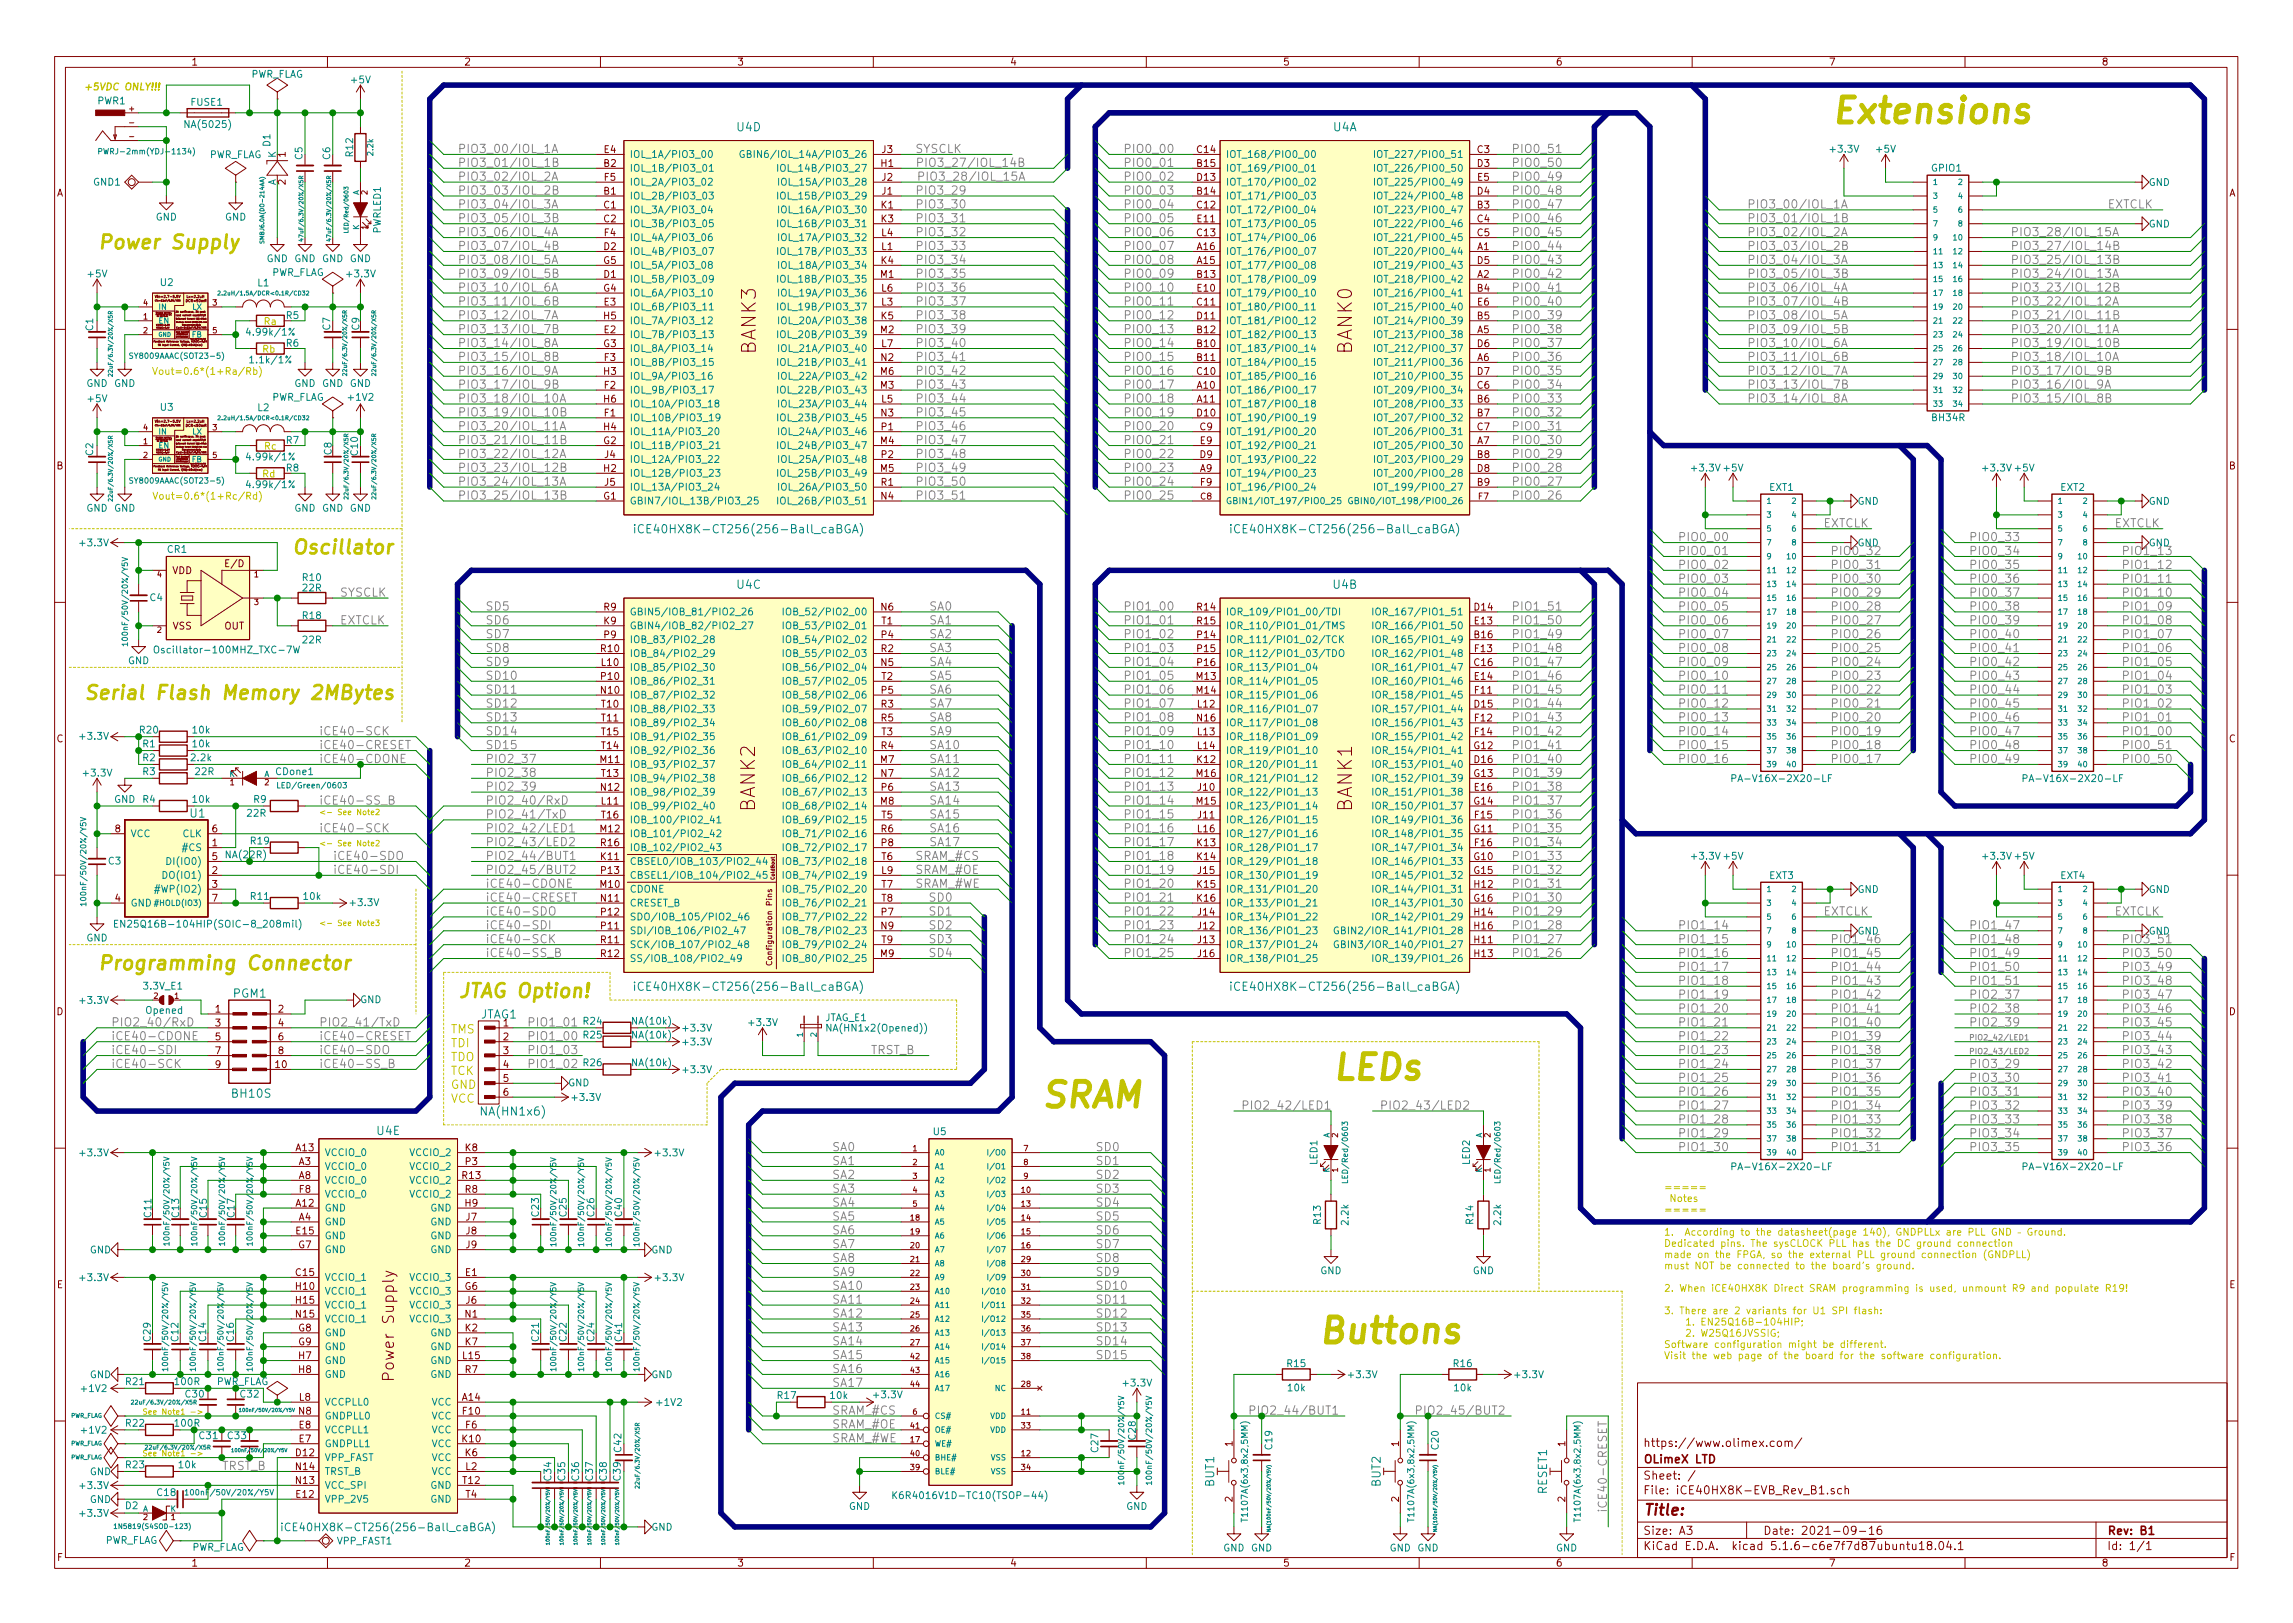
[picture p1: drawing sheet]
<svg xmlns="http://www.w3.org/2000/svg" width="297mm" height="210mm" viewBox="0 0 297 210" stroke-linecap="round" stroke-linejoin="round" font-family="sans-serif">
<defs><g id="words">
<g font-size="4.5" fill="#c2c200">
<text x="237.1" y="16">Extensions</text>
<text x="134.7" y="143.5">SRAM</text>
<text x="172.4" y="139.9">LEDs</text>
<text x="170.6" y="174">Buttons</text>
</g>
<g font-size="2.5" fill="#c2c200">
<text x="12.6" y="32.3">Power Supply</text>
<text x="37.7" y="71.8">Oscillator</text>
<text x="10.8" y="90.6">Serial Flash Memory 2MBytes</text>
<text x="12.6" y="125.7">Programming Connector</text>
<text x="59.3" y="129.3">JTAG Option!</text>
</g>
<g font-size="2.5" fill="#840000">
<text x="97.9" y="45.9" transform="rotate(-90 97.9 45.9)">BANK3</text>
<text x="175.2" y="45.9" transform="rotate(-90 175.2 45.9)">BANK0</text>
<text x="97.8" y="105.1" transform="rotate(-90 97.8 105.1)">BANK2</text>
<text x="175.2" y="105.1" transform="rotate(-90 175.2 105.1)">BANK1</text>
</g>
<g font-size="2" fill="#840000">
<text x="51" y="178.4" transform="rotate(-90 51 178.4)">Power Supply</text>
<text x="212.8" y="196.3">Title:</text>
</g>
<g font-size="1.5" fill="#008484">
<text x="95.5" y="17">U4D</text>
<text x="172.7" y="17">U4A</text>
<text x="84.1" y="69.1">iCE40HX8K-CT256(256-Ball_caBGA)</text>
<text x="161.3" y="69.1">iCE40HX8K-CT256(256-Ball_caBGA)</text>
<text x="95.5" y="76.3">U4C</text>
<text x="172.7" y="76.3">U4B</text>
<text x="30.2" y="129.2">PGM1</text>
<text x="62.2" y="131.9">JTAG1</text>
<text x="84.1" y="128.4">iCE40HX8K-CT256(256-Ball_caBGA)</text>
<text x="161.3" y="128.4">iCE40HX8K-CT256(256-Ball_caBGA)</text>
<text x="30.1" y="142.2">BH10S</text>
<text x="48.8" y="147">U4E</text>
<text x="62.5" y="144.5">NA(HN1x6)</text>
<text x="157.3" y="192.6" transform="rotate(-90 157.3 192.6)">BUT1</text>
<text x="178.8" y="192.6" transform="rotate(-90 178.8 192.6)">BUT2</text>
<text x="200.4" y="193.5" transform="rotate(-90 200.4 193.5)">RESET1</text>
</g>
<g font-size="1.5" fill="#848484">
<text x="59.3" y="19.8">PIO3_00/IOL_1A</text>
<text x="59.3" y="23.4">PIO3_02/IOL_2A</text>
<text x="59.3" y="21.6">PIO3_01/IOL_1B</text>
<text x="118.5" y="19.8">SYSCLK</text>
<text x="120.5" y="23.4">PIO3_28/IOL_15A</text>
<text x="120.5" y="21.6">PIO3_27/IOL_14B</text>
<text x="145.5" y="23.4">PIO0_02</text>
<text x="145.5" y="21.6">PIO0_01</text>
<text x="145.5" y="19.8">PIO0_00</text>
<text x="195.8" y="19.8">PIO0_51</text>
<text x="195.8" y="23.4">PIO0_49</text>
<text x="195.8" y="21.6">PIO0_50</text>
<text x="59.3" y="25.2">PIO3_03/IOL_2B</text>
<text x="59.3" y="28.8">PIO3_05/IOL_3B</text>
<text x="59.3" y="27">PIO3_04/IOL_3A</text>
<text x="118.5" y="28.8">PIO3_31</text>
<text x="118.5" y="27">PIO3_30</text>
<text x="118.5" y="25.2">PIO3_29</text>
<text x="145.5" y="28.8">PIO0_05</text>
<text x="145.5" y="27">PIO0_04</text>
<text x="145.5" y="25.2">PIO0_03</text>
<text x="195.8" y="28.8">PIO0_46</text>
<text x="195.8" y="27">PIO0_47</text>
<text x="195.8" y="25.2">PIO0_48</text>
<text x="226.3" y="27">PIO3_00/IOL_1A</text>
<text x="226.3" y="28.8">PIO3_01/IOL_1B</text>
<text x="273" y="27">EXTCLK</text>
<text x="59.3" y="36">PIO3_09/IOL_5B</text>
<text x="59.3" y="34.2">PIO3_08/IOL_5A</text>
<text x="59.3" y="32.4">PIO3_07/IOL_4B</text>
<text x="59.3" y="30.6">PIO3_06/IOL_4A</text>
<text x="118.5" y="36">PIO3_35</text>
<text x="118.5" y="34.2">PIO3_34</text>
<text x="118.5" y="32.4">PIO3_33</text>
<text x="118.5" y="30.6">PIO3_32</text>
<text x="145.5" y="30.6">PIO0_06</text>
<text x="145.5" y="36">PIO0_09</text>
<text x="145.5" y="34.2">PIO0_08</text>
<text x="145.5" y="32.4">PIO0_07</text>
<text x="195.8" y="36">PIO0_42</text>
<text x="195.8" y="34.2">PIO0_43</text>
<text x="195.8" y="32.4">PIO0_44</text>
<text x="195.8" y="30.6">PIO0_45</text>
<text x="226.3" y="32.4">PIO3_03/IOL_2B</text>
<text x="226.3" y="34.2">PIO3_04/IOL_3A</text>
<text x="226.3" y="36">PIO3_05/IOL_3B</text>
<text x="226.3" y="30.6">PIO3_02/IOL_2A</text>
<text x="260.4" y="30.6">PIO3_28/IOL_15A</text>
<text x="260.4" y="32.4">PIO3_27/IOL_14B</text>
<text x="260.4" y="36">PIO3_24/IOL_13A</text>
<text x="260.4" y="34.2">PIO3_25/IOL_13B</text>
<text x="59.3" y="37.8">PIO3_10/IOL_6A</text>
<text x="59.3" y="39.6">PIO3_11/IOL_6B</text>
<text x="59.3" y="41.4">PIO3_12/IOL_7A</text>
<text x="118.5" y="41.4">PIO3_38</text>
<text x="118.5" y="39.6">PIO3_37</text>
<text x="118.5" y="37.8">PIO3_36</text>
<text x="145.5" y="41.4">PIO0_12</text>
<text x="145.5" y="39.6">PIO0_11</text>
<text x="145.5" y="37.8">PIO0_10</text>
<text x="195.8" y="39.6">PIO0_40</text>
<text x="195.8" y="41.4">PIO0_39</text>
<text x="195.8" y="37.8">PIO0_41</text>
<text x="226.3" y="39.6">PIO3_07/IOL_4B</text>
<text x="226.3" y="41.4">PIO3_08/IOL_5A</text>
<text x="226.3" y="37.8">PIO3_06/IOL_4A</text>
<text x="260.4" y="41.4">PIO3_21/IOL_11B</text>
<text x="260.4" y="39.6">PIO3_22/IOL_12A</text>
<text x="260.4" y="37.8">PIO3_23/IOL_12B</text>
<text x="59.3" y="43.2">PIO3_13/IOL_7B</text>
<text x="59.3" y="45">PIO3_14/IOL_8A</text>
<text x="59.3" y="46.8">PIO3_15/IOL_8B</text>
<text x="118.5" y="46.8">PIO3_41</text>
<text x="118.5" y="45">PIO3_40</text>
<text x="118.5" y="43.2">PIO3_39</text>
<text x="145.5" y="46.8">PIO0_15</text>
<text x="145.5" y="45">PIO0_14</text>
<text x="145.5" y="43.2">PIO0_13</text>
<text x="195.8" y="46.8">PIO0_36</text>
<text x="195.8" y="45">PIO0_37</text>
<text x="195.8" y="43.2">PIO0_38</text>
<text x="226.3" y="43.2">PIO3_09/IOL_5B</text>
<text x="226.3" y="46.8">PIO3_11/IOL_6B</text>
<text x="226.3" y="45">PIO3_10/IOL_6A</text>
<text x="260.4" y="43.2">PIO3_20/IOL_11A</text>
<text x="260.4" y="46.8">PIO3_18/IOL_10A</text>
<text x="260.4" y="45">PIO3_19/IOL_10B</text>
<text x="59.3" y="50.4">PIO3_17/IOL_9B</text>
<text x="59.3" y="52.2">PIO3_18/IOL_10A</text>
<text x="59.3" y="53.9">PIO3_19/IOL_10B</text>
<text x="59.3" y="48.6">PIO3_16/IOL_9A</text>
<text x="118.5" y="53.9">PIO3_45</text>
<text x="118.5" y="52.2">PIO3_44</text>
<text x="118.5" y="50.4">PIO3_43</text>
<text x="118.5" y="48.6">PIO3_42</text>
<text x="145.5" y="48.6">PIO0_16</text>
<text x="145.5" y="53.9">PIO0_19</text>
<text x="145.5" y="52.2">PIO0_18</text>
<text x="145.5" y="50.4">PIO0_17</text>
<text x="195.8" y="53.9">PIO0_32</text>
<text x="195.8" y="52.2">PIO0_33</text>
<text x="195.8" y="50.4">PIO0_34</text>
<text x="195.8" y="48.6">PIO0_35</text>
<text x="226.3" y="52.2">PIO3_14/IOL_8A</text>
<text x="226.3" y="50.4">PIO3_13/IOL_7B</text>
<text x="226.3" y="48.6">PIO3_12/IOL_7A</text>
<text x="260.4" y="52.2">PIO3_15/IOL_8B</text>
<text x="260.4" y="50.4">PIO3_16/IOL_9A</text>
<text x="260.4" y="48.6">PIO3_17/IOL_9B</text>
<text x="59.3" y="55.7">PIO3_20/IOL_11A</text>
<text x="59.3" y="57.5">PIO3_21/IOL_11B</text>
<text x="59.3" y="59.3">PIO3_22/IOL_12A</text>
<text x="118.5" y="55.7">PIO3_46</text>
<text x="118.5" y="59.3">PIO3_48</text>
<text x="118.5" y="57.5">PIO3_47</text>
<text x="145.5" y="57.5">PIO0_21</text>
<text x="145.5" y="55.7">PIO0_20</text>
<text x="145.5" y="59.3">PIO0_22</text>
<text x="195.8" y="55.7">PIO0_31</text>
<text x="195.8" y="57.5">PIO0_30</text>
<text x="195.8" y="59.3">PIO0_29</text>
<text x="59.3" y="61.1">PIO3_23/IOL_12B</text>
<text x="59.3" y="62.9">PIO3_24/IOL_13A</text>
<text x="59.3" y="64.7">PIO3_25/IOL_13B</text>
<text x="118.5" y="64.7">PIO3_51</text>
<text x="118.5" y="62.9">PIO3_50</text>
<text x="118.5" y="61.1">PIO3_49</text>
<text x="145.5" y="64.7">PIO0_25</text>
<text x="145.5" y="62.9">PIO0_24</text>
<text x="145.5" y="61.1">PIO0_23</text>
<text x="195.8" y="61.1">PIO0_28</text>
<text x="195.8" y="64.7">PIO0_26</text>
<text x="195.8" y="62.9">PIO0_27</text>
<text x="217.3" y="71.9">PIO0_01</text>
<text x="217.3" y="70.1">PIO0_00</text>
<text x="236.2" y="68.3">EXTCLK</text>
<text x="237.1" y="71.9">PIO0_32</text>
<text x="255" y="70.1">PIO0_33</text>
<text x="255" y="71.9">PIO0_34</text>
<text x="273.9" y="68.3">EXTCLK</text>
<text x="274.8" y="71.9">PIO1_13</text>
<text x="44" y="77.3">SYSCLK</text>
<text x="217.3" y="77.3">PIO0_04</text>
<text x="217.3" y="75.5">PIO0_03</text>
<text x="217.3" y="73.7">PIO0_02</text>
<text x="237.1" y="77.3">PIO0_29</text>
<text x="237.1" y="75.5">PIO0_30</text>
<text x="237.1" y="73.7">PIO0_31</text>
<text x="255" y="73.7">PIO0_35</text>
<text x="255" y="75.5">PIO0_36</text>
<text x="255" y="77.3">PIO0_37</text>
<text x="274.8" y="75.5">PIO1_11</text>
<text x="274.8" y="77.3">PIO1_10</text>
<text x="274.8" y="73.7">PIO1_12</text>
<text x="44" y="80.9">EXTCLK</text>
<text x="62.9" y="79.1">SD5</text>
<text x="62.9" y="82.7">SD7</text>
<text x="62.9" y="80.9">SD6</text>
<text x="120.3" y="79.1">SA0</text>
<text x="120.3" y="80.9">SA1</text>
<text x="120.3" y="82.7">SA2</text>
<text x="145.5" y="82.7">PIO1_02</text>
<text x="145.5" y="80.9">PIO1_01</text>
<text x="145.5" y="79.1">PIO1_00</text>
<text x="195.8" y="82.7">PIO1_49</text>
<text x="195.8" y="80.9">PIO1_50</text>
<text x="195.8" y="79.1">PIO1_51</text>
<text x="217.3" y="80.9">PIO0_06</text>
<text x="217.3" y="82.7">PIO0_07</text>
<text x="217.3" y="79.1">PIO0_05</text>
<text x="237.1" y="79.1">PIO0_28</text>
<text x="237.1" y="82.7">PIO0_26</text>
<text x="237.1" y="80.9">PIO0_27</text>
<text x="255" y="80.9">PIO0_39</text>
<text x="255" y="82.7">PIO0_40</text>
<text x="255" y="79.1">PIO0_38</text>
<text x="274.8" y="79.1">PIO1_09</text>
<text x="274.8" y="80.9">PIO1_08</text>
<text x="274.8" y="82.7">PIO1_07</text>
<text x="62.9" y="89.9">SD11</text>
<text x="62.9" y="88.1">SD10</text>
<text x="62.9" y="86.3">SD9</text>
<text x="62.9" y="84.5">SD8</text>
<text x="120.3" y="89.9">SA6</text>
<text x="120.3" y="88.1">SA5</text>
<text x="120.3" y="84.5">SA3</text>
<text x="120.3" y="86.3">SA4</text>
<text x="145.5" y="89.9">PIO1_06</text>
<text x="145.5" y="88.1">PIO1_05</text>
<text x="145.5" y="86.3">PIO1_04</text>
<text x="145.5" y="84.5">PIO1_03</text>
<text x="195.8" y="88.1">PIO1_46</text>
<text x="195.8" y="89.9">PIO1_45</text>
<text x="195.8" y="86.3">PIO1_47</text>
<text x="195.8" y="84.5">PIO1_48</text>
<text x="217.3" y="89.9">PIO0_11</text>
<text x="217.3" y="88.1">PIO0_10</text>
<text x="217.3" y="86.3">PIO0_09</text>
<text x="217.3" y="84.5">PIO0_08</text>
<text x="237.1" y="84.5">PIO0_25</text>
<text x="237.1" y="86.3">PIO0_24</text>
<text x="237.1" y="88.1">PIO0_23</text>
<text x="237.1" y="89.9">PIO0_22</text>
<text x="255" y="84.5">PIO0_41</text>
<text x="255" y="86.3">PIO0_42</text>
<text x="255" y="88.1">PIO0_43</text>
<text x="255" y="89.9">PIO0_44</text>
<text x="274.8" y="84.5">PIO1_06</text>
<text x="274.8" y="86.3">PIO1_05</text>
<text x="274.8" y="88.1">PIO1_04</text>
<text x="274.8" y="89.9">PIO1_03</text>
<text x="41.3" y="95.3">iCE40-SCK</text>
<text x="62.9" y="95.3">SD14</text>
<text x="62.9" y="93.5">SD13</text>
<text x="62.9" y="91.7">SD12</text>
<text x="120.3" y="91.7">SA7</text>
<text x="120.3" y="93.5">SA8</text>
<text x="120.3" y="95.3">SA9</text>
<text x="145.5" y="95.3">PIO1_09</text>
<text x="145.5" y="93.5">PIO1_08</text>
<text x="145.5" y="91.7">PIO1_07</text>
<text x="195.8" y="93.5">PIO1_43</text>
<text x="195.8" y="91.7">PIO1_44</text>
<text x="195.8" y="95.3">PIO1_42</text>
<text x="217.3" y="95.3">PIO0_14</text>
<text x="217.3" y="93.5">PIO0_13</text>
<text x="217.3" y="91.7">PIO0_12</text>
<text x="237.1" y="91.7">PIO0_21</text>
<text x="237.1" y="93.5">PIO0_20</text>
<text x="237.1" y="95.3">PIO0_19</text>
<text x="255" y="91.7">PIO0_45</text>
<text x="255" y="93.5">PIO0_46</text>
<text x="255" y="95.3">PIO0_47</text>
<text x="274.8" y="93.5">PIO1_01</text>
<text x="274.8" y="91.7">PIO1_02</text>
<text x="274.8" y="95.3">PIO1_00</text>
<text x="41.3" y="97.1">iCE40-CRESET</text>
<text x="62.9" y="97.1">SD15</text>
<text x="62.9" y="100.6">PIO2_38</text>
<text x="62.9" y="98.8">PIO2_37</text>
<text x="120.3" y="97.1">SA10</text>
<text x="120.3" y="98.8">SA11</text>
<text x="120.3" y="100.6">SA12</text>
<text x="145.5" y="100.6">PIO1_12</text>
<text x="145.5" y="98.8">PIO1_11</text>
<text x="145.5" y="97.1">PIO1_10</text>
<text x="195.8" y="100.6">PIO1_39</text>
<text x="195.8" y="98.8">PIO1_40</text>
<text x="195.8" y="97.1">PIO1_41</text>
<text x="217.3" y="98.8">PIO0_16</text>
<text x="217.3" y="97.1">PIO0_15</text>
<text x="237.1" y="97.1">PIO0_18</text>
<text x="237.1" y="98.8">PIO0_17</text>
<text x="255" y="98.8">PIO0_49</text>
<text x="255" y="97.1">PIO0_48</text>
<text x="274.8" y="98.8">PIO0_50</text>
<text x="274.8" y="97.1">PIO0_51</text>
<text x="41.3" y="104.2">iCE40-SS_B</text>
<text x="41.3" y="107.8">iCE40-SCK</text>
<text x="62.9" y="104.2">PIO2_40/RxD</text>
<text x="62.9" y="106">PIO2_41/TxD</text>
<text x="62.9" y="107.8">PIO2_42/LED1</text>
<text x="62.9" y="102.4">PIO2_39</text>
<text x="120.3" y="102.4">SA13</text>
<text x="120.3" y="104.2">SA14</text>
<text x="120.3" y="106">SA15</text>
<text x="120.3" y="107.8">SA16</text>
<text x="145.5" y="107.8">PIO1_16</text>
<text x="145.5" y="106">PIO1_15</text>
<text x="145.5" y="104.2">PIO1_14</text>
<text x="145.5" y="102.4">PIO1_13</text>
<text x="195.8" y="107.8">PIO1_35</text>
<text x="195.8" y="106">PIO1_36</text>
<text x="195.8" y="104.2">PIO1_37</text>
<text x="195.8" y="102.4">PIO1_38</text>
<text x="43.1" y="111.4">iCE40-SDO</text>
<text x="43.1" y="113.2">iCE40-SDI</text>
<text x="62.9" y="111.4">PIO2_44/BUT1</text>
<text x="62.9" y="113.2">PIO2_45/BUT2</text>
<text x="62.9" y="109.6">PIO2_43/LED2</text>
<text x="118.5" y="111.4">SRAM_#CS</text>
<text x="118.5" y="113.2">SRAM_#OE</text>
<text x="120.3" y="109.6">SA17</text>
<text x="145.5" y="113.2">PIO1_19</text>
<text x="145.5" y="111.4">PIO1_18</text>
<text x="145.5" y="109.6">PIO1_17</text>
<text x="195.8" y="113.2">PIO1_32</text>
<text x="195.8" y="111.4">PIO1_33</text>
<text x="195.8" y="109.6">PIO1_34</text>
<text x="62.9" y="118.6">iCE40-SDO</text>
<text x="62.9" y="116.8">iCE40-CRESET</text>
<text x="62.9" y="115">iCE40-CDONE</text>
<text x="118.5" y="115">SRAM_#WE</text>
<text x="120.5" y="116.8">SD0</text>
<text x="120.5" y="118.6">SD1</text>
<text x="145.5" y="118.6">PIO1_22</text>
<text x="145.5" y="116.8">PIO1_21</text>
<text x="145.5" y="115">PIO1_20</text>
<text x="195.8" y="118.6">PIO1_29</text>
<text x="195.8" y="116.8">PIO1_30</text>
<text x="195.8" y="115">PIO1_31</text>
<text x="236.2" y="118.6">EXTCLK</text>
<text x="273.9" y="118.6">EXTCLK</text>
<text x="62.9" y="124">iCE40-SS_B</text>
<text x="62.9" y="122.2">iCE40-SCK</text>
<text x="62.9" y="120.4">iCE40-SDI</text>
<text x="120.5" y="124">SD4</text>
<text x="120.5" y="120.4">SD2</text>
<text x="120.5" y="122.2">SD3</text>
<text x="145.5" y="120.4">PIO1_23</text>
<text x="145.5" y="124">PIO1_25</text>
<text x="145.5" y="122.2">PIO1_24</text>
<text x="195.8" y="124">PIO1_26</text>
<text x="195.8" y="122.2">PIO1_27</text>
<text x="195.8" y="120.4">PIO1_28</text>
<text x="217.3" y="125.8">PIO1_17</text>
<text x="217.3" y="124">PIO1_16</text>
<text x="217.3" y="122.2">PIO1_15</text>
<text x="217.3" y="120.4">PIO1_14</text>
<text x="237.1" y="125.8">PIO1_44</text>
<text x="237.1" y="124">PIO1_45</text>
<text x="237.1" y="122.2">PIO1_46</text>
<text x="255" y="120.4">PIO1_47</text>
<text x="255" y="122.2">PIO1_48</text>
<text x="255" y="124">PIO1_49</text>
<text x="255" y="125.8">PIO1_50</text>
<text x="274.8" y="122.2">PIO3_51</text>
<text x="274.8" y="124">PIO3_50</text>
<text x="274.8" y="125.8">PIO3_49</text>
<text x="217.3" y="131.2">PIO1_20</text>
<text x="217.3" y="129.4">PIO1_19</text>
<text x="217.3" y="127.6">PIO1_18</text>
<text x="237.1" y="131.2">PIO1_41</text>
<text x="237.1" y="129.4">PIO1_42</text>
<text x="237.1" y="127.6">PIO1_43</text>
<text x="255" y="127.6">PIO1_51</text>
<text x="255" y="131.2">PIO2_38</text>
<text x="255" y="129.4">PIO2_37</text>
<text x="274.8" y="127.6">PIO3_48</text>
<text x="274.8" y="129.4">PIO3_47</text>
<text x="274.8" y="131.2">PIO3_46</text>
<text x="14.4" y="133">PIO2_40/RxD</text>
<text x="14.4" y="134.8">iCE40-CDONE</text>
<text x="14.4" y="136.6">iCE40-SDI</text>
<text x="41.3" y="133">PIO2_41/TxD</text>
<text x="41.3" y="134.8">iCE40-CRESET</text>
<text x="41.3" y="136.6">iCE40-SDO</text>
<text x="68.2" y="136.6">PIO1_03</text>
<text x="68.2" y="133">PIO1_01</text>
<text x="68.2" y="134.8">PIO1_00</text>
<text x="112.7" y="136.6">TRST_B</text>
<text x="217.3" y="134.8">PIO1_22</text>
<text x="217.3" y="136.6">PIO1_23</text>
<text x="217.3" y="133">PIO1_21</text>
<text x="237.1" y="136.6">PIO1_38</text>
<text x="237.1" y="134.8">PIO1_39</text>
<text x="237.1" y="133">PIO1_40</text>
<text x="255" y="133">PIO2_39</text>
<text x="274.8" y="133">PIO3_45</text>
<text x="274.8" y="134.8">PIO3_44</text>
<text x="274.8" y="136.6">PIO3_43</text>
<text x="14.4" y="138.4">iCE40-SCK</text>
<text x="41.3" y="138.4">iCE40-SS_B</text>
<text x="68.2" y="138.4">PIO1_02</text>
<text x="160.7" y="143.7">PIO2_42/LED1</text>
<text x="178.7" y="143.7">PIO2_43/LED2</text>
<text x="217.3" y="142">PIO1_26</text>
<text x="217.3" y="143.7">PIO1_27</text>
<text x="217.3" y="140.2">PIO1_25</text>
<text x="217.3" y="138.4">PIO1_24</text>
<text x="237.1" y="143.7">PIO1_34</text>
<text x="237.1" y="142">PIO1_35</text>
<text x="237.1" y="140.2">PIO1_36</text>
<text x="237.1" y="138.4">PIO1_37</text>
<text x="255" y="143.7">PIO3_32</text>
<text x="255" y="142">PIO3_31</text>
<text x="255" y="140.2">PIO3_30</text>
<text x="255" y="138.4">PIO3_29</text>
<text x="274.8" y="138.4">PIO3_42</text>
<text x="274.8" y="140.2">PIO3_41</text>
<text x="274.8" y="142">PIO3_40</text>
<text x="274.8" y="143.7">PIO3_39</text>
<text x="107.8" y="149.1">SA0</text>
<text x="141.9" y="149.1">SD0</text>
<text x="217.3" y="145.5">PIO1_28</text>
<text x="217.3" y="147.3">PIO1_29</text>
<text x="217.3" y="149.1">PIO1_30</text>
<text x="237.1" y="149.1">PIO1_31</text>
<text x="237.1" y="147.3">PIO1_32</text>
<text x="237.1" y="145.5">PIO1_33</text>
<text x="255" y="145.5">PIO3_33</text>
<text x="255" y="149.1">PIO3_35</text>
<text x="255" y="147.3">PIO3_34</text>
<text x="274.8" y="145.5">PIO3_38</text>
<text x="274.8" y="147.3">PIO3_37</text>
<text x="274.8" y="149.1">PIO3_36</text>
<text x="107.8" y="150.9">SA1</text>
<text x="107.8" y="152.7">SA2</text>
<text x="107.8" y="154.5">SA3</text>
<text x="141.9" y="154.5">SD3</text>
<text x="141.9" y="152.7">SD2</text>
<text x="141.9" y="150.9">SD1</text>
<text x="107.8" y="156.3">SA4</text>
<text x="107.8" y="158.1">SA5</text>
<text x="107.8" y="161.7">SA7</text>
<text x="107.8" y="159.9">SA6</text>
<text x="141.9" y="156.3">SD4</text>
<text x="141.9" y="159.9">SD6</text>
<text x="141.9" y="158.1">SD5</text>
<text x="141.9" y="161.7">SD7</text>
<text x="107.8" y="167.1">SA10</text>
<text x="107.8" y="165.3">SA9</text>
<text x="107.8" y="163.5">SA8</text>
<text x="141.9" y="167.1">SD10</text>
<text x="141.9" y="165.3">SD9</text>
<text x="141.9" y="163.5">SD8</text>
<text x="107.8" y="172.5">SA13</text>
<text x="107.8" y="170.7">SA12</text>
<text x="107.8" y="168.9">SA11</text>
<text x="141.9" y="170.7">SD12</text>
<text x="141.9" y="172.5">SD13</text>
<text x="141.9" y="168.9">SD11</text>
<text x="107.8" y="176.1">SA15</text>
<text x="107.8" y="179.7">SA17</text>
<text x="107.8" y="177.9">SA16</text>
<text x="107.8" y="174.3">SA14</text>
<text x="141.9" y="174.3">SD14</text>
<text x="141.9" y="176.1">SD15</text>
<text x="107.8" y="183.3">SRAM_#CS</text>
<text x="107.8" y="185.1">SRAM_#OE</text>
<text x="28.7" y="190.4">TRST_B</text>
<text x="107.8" y="186.9">SRAM_#WE</text>
<text x="208.2" y="196" transform="rotate(-90 208.2 196)">iCE40-CRESET</text>
</g>
<g font-size="1.5" fill="#008400">
<text x="41.3" y="98.8">iCE40-CDONE</text>
<text x="161.6" y="183.3">PIO2_44/BUT1</text>
<text x="183.2" y="183.3">PIO2_45/BUT2</text>
</g>
<g font-size="1.5" fill="#840000">
<text x="24.6" y="105.9">U1</text>
<text x="212.8" y="191.7">Sheet: /</text>
<text x="212.8" y="189.6">OLimeX LTD</text>
<text x="212.8" y="187.4">https://www.olimex.com/</text>
<text x="212.8" y="193.6">File: iCE40HX8K-EVB_Rev_B1.sch</text>
<text x="212.8" y="200.8">KiCad E.D.A. kicad 5.1.6-c6e7f7d87ubuntu18.04.1</text>
<text x="212.8" y="198.8">Size: A3</text>
<text x="228.4" y="198.8">Date: 2021-09-16</text>
<text x="272.9" y="198.8">Rev: B1</text>
<text x="272.9" y="200.8">Id: 1/1</text>
</g>
<g font-size="1.5" fill="#c2c200">
<text x="58.4" y="133.9">TMS</text>
<text x="58.4" y="135.7">TDI</text>
<text x="58.4" y="137.5">TDO</text>
<text x="58.4" y="139.3">TCK</text>
<text x="58.4" y="141.1">GND</text>
<text x="58.4" y="142.9">VCC</text>
</g>
<text font-size="1.4" fill="#008484" x="38.3" y="198.4">iCE40HX8K-CT256(256-Ball_caBGA)</text>
<g font-size="1.3" fill="#c2c200">
<text x="10.8" y="11.7">+5VDC ONLY!!!</text>
<text x="34.1" y="45.7">Rb</text>
<text x="34.3" y="42.1">Ra</text>
<text x="22.5" y="48.6">Vout=0.6*(1+Ra/Rb)</text>
<text x="34.3" y="58.3">Rc</text>
<text x="22.5" y="64.7">Vout=0.6*(1+Rc/Rd)</text>
<text x="34.1" y="61.9">Rd</text>
<text x="215.5" y="154.3">=====</text>
<text x="215.9" y="155.7">Notes</text>
<text x="215.5" y="157.2">=====</text>
<text x="215.5" y="160.1">1. According to the datasheet(page 140), GNDPLLx are PLL GND Ground.</text>
<text x="215.5" y="161.5">Dedicated pins. The sysCLOCK PLL has the DC ground connection</text>
<text x="215.5" y="163">made on the FPGA, so the external PLL ground connection (GNDPLL)</text>
<text x="215.5" y="164.4">must NOT be connected to the boards ground.</text>
<text x="215.5" y="167.3">2. When iCE40HX8K Direct SRAM programming is used, unmount R9 and populate R19!</text>
<text x="215.5" y="170.3">3. There are 2 variants for U1 SPI flash:</text>
<text x="216.9" y="171.7">1. EN25Q16B-104HIP;</text>
<text x="216.9" y="173.2">2. W25Q16JVSSIG;</text>
<text x="215.5" y="174.6">Software configuration might be different.</text>
<text x="215.5" y="176.1">Visit the web page of the board for the software configuration.</text>
</g>
<g font-size="1.3" fill="#840000">
<text x="24.7" y="8.5">1</text>
<text x="60.1" y="8.5">2</text>
<text x="95.5" y="8.5">3</text>
<text x="130.8" y="8.5">4</text>
<text x="166.2" y="8.5">5</text>
<text x="201.5" y="8.5">6</text>
<text x="236.9" y="8.5">7</text>
<text x="272.2" y="8.5">8</text>
<text x="37" y="23.9" transform="rotate(-90 37 23.9)">2</text>
<text x="37" y="20.3" transform="rotate(-90 37 20.3)">1</text>
<text x="78.2" y="21.6">B2</text>
<text x="78.3" y="19.8">E4</text>
<text x="78.3" y="23.4">F5</text>
<text x="114.2" y="21.6">H1</text>
<text x="114.3" y="23.4">J2</text>
<text x="114.3" y="19.8">J3</text>
<text x="155.1" y="21.6">B15</text>
<text x="155.1" y="19.8">C14</text>
<text x="155.1" y="23.4">D13</text>
<text x="191.4" y="19.8">C3</text>
<text x="191.4" y="21.6">D3</text>
<text x="191.4" y="23.4">E5</text>
<text x="7.3" y="25.4">A</text>
<text x="78.2" y="25.2">B1</text>
<text x="78.2" y="27">C1</text>
<text x="78.2" y="28.8">C2</text>
<text x="114.2" y="27">K1</text>
<text x="114.2" y="28.8">K3</text>
<text x="114.3" y="25.2">J1</text>
<text x="155.1" y="25.2">B14</text>
<text x="155.1" y="27">C12</text>
<text x="155.1" y="28.8">E11</text>
<text x="191.4" y="27">B3</text>
<text x="191.4" y="28.8">C4</text>
<text x="191.4" y="25.2">D4</text>
<text x="288.7" y="25.4">A</text>
<text x="78.2" y="34.2">G5</text>
<text x="78.2" y="36">D1</text>
<text x="78.2" y="32.4">D2</text>
<text x="78.3" y="30.6">F4</text>
<text x="114.1" y="36">M1</text>
<text x="114.2" y="34.2">K4</text>
<text x="114.2" y="32.4">L1</text>
<text x="114.2" y="30.6">L4</text>
<text x="155.1" y="34.2">A15</text>
<text x="155.1" y="32.4">A16</text>
<text x="155.1" y="36">B13</text>
<text x="155.1" y="30.6">C13</text>
<text x="191.4" y="32.4">A1</text>
<text x="191.4" y="36">A2</text>
<text x="191.4" y="30.6">C5</text>
<text x="191.4" y="34.2">D5</text>
<text x="78.2" y="37.8">G4</text>
<text x="78.2" y="41.4">H5</text>
<text x="78.3" y="39.6">E3</text>
<text x="114.2" y="41.4">K5</text>
<text x="114.2" y="39.6">L3</text>
<text x="114.2" y="37.8">L6</text>
<text x="155.1" y="39.6">C11</text>
<text x="155.1" y="41.4">D11</text>
<text x="155.1" y="37.8">E10</text>
<text x="191.4" y="37.8">B4</text>
<text x="191.4" y="41.4">B5</text>
<text x="191.4" y="39.6">E6</text>
<text x="78.2" y="45">G3</text>
<text x="78.3" y="43.2">E2</text>
<text x="78.3" y="46.8">F3</text>
<text x="114.1" y="43.2">M2</text>
<text x="114.2" y="46.8">N2</text>
<text x="114.2" y="45">L7</text>
<text x="155.1" y="45">B10</text>
<text x="155.1" y="46.8">B11</text>
<text x="155.1" y="43.2">B12</text>
<text x="191.4" y="43.2">A5</text>
<text x="191.4" y="46.8">A6</text>
<text x="191.4" y="45">D6</text>
<text x="78.2" y="48.6">H3</text>
<text x="78.2" y="52.2">H6</text>
<text x="78.3" y="53.9">F1</text>
<text x="78.3" y="50.4">F2</text>
<text x="114.1" y="50.4">M3</text>
<text x="114.1" y="48.6">M6</text>
<text x="114.2" y="53.9">N3</text>
<text x="114.2" y="52.2">L5</text>
<text x="155.1" y="50.4">A10</text>
<text x="155.1" y="52.2">A11</text>
<text x="155.1" y="48.6">C10</text>
<text x="155.1" y="53.9">D10</text>
<text x="191.4" y="52.2">B6</text>
<text x="191.4" y="53.9">B7</text>
<text x="191.4" y="50.4">C6</text>
<text x="191.4" y="48.6">D7</text>
<text x="78.2" y="57.5">G2</text>
<text x="78.2" y="55.7">H4</text>
<text x="78.3" y="59.3">J4</text>
<text x="114.1" y="57.5">M4</text>
<text x="114.2" y="55.7">P1</text>
<text x="114.2" y="59.3">P2</text>
<text x="155.5" y="55.7">C9</text>
<text x="155.5" y="59.3">D9</text>
<text x="155.5" y="57.5">E9</text>
<text x="191.4" y="57.5">A7</text>
<text x="191.4" y="59.3">B8</text>
<text x="191.4" y="55.7">C7</text>
<text x="7.3" y="60.8">B</text>
<text x="78.2" y="64.7">G1</text>
<text x="78.2" y="61.1">H2</text>
<text x="78.3" y="62.9">J5</text>
<text x="114.1" y="61.1">M5</text>
<text x="114.2" y="64.7">N4</text>
<text x="114.2" y="62.9">R1</text>
<text x="155.5" y="61.1">A9</text>
<text x="155.5" y="62.9">F9</text>
<text x="191.4" y="62.9">B9</text>
<text x="191.4" y="61.1">D8</text>
<text x="288.7" y="60.8">B</text>
<text x="22.3" y="74.4">VDD</text>
<text x="29.3" y="73.5">E/D</text>
<text x="22.4" y="81.6">VSS</text>
<text x="29" y="81.6">OUT</text>
<text x="78.2" y="80.9">K9</text>
<text x="78.2" y="79.1">R9</text>
<text x="78.3" y="82.7">P9</text>
<text x="114.2" y="79.1">N6</text>
<text x="114.2" y="82.7">P4</text>
<text x="114.2" y="80.9">T1</text>
<text x="155.1" y="79.1">R14</text>
<text x="155.1" y="80.9">R15</text>
<text x="155.1" y="82.7">P14</text>
<text x="191" y="82.7">B16</text>
<text x="191" y="79.1">D14</text>
<text x="191.1" y="80.9">E13</text>
<text x="77.9" y="89.9">N10</text>
<text x="77.9" y="84.5">R10</text>
<text x="77.9" y="88.1">P10</text>
<text x="77.9" y="86.3">L10</text>
<text x="114.2" y="86.3">N5</text>
<text x="114.2" y="84.5">R2</text>
<text x="114.2" y="89.9">P5</text>
<text x="114.2" y="88.1">T2</text>
<text x="155" y="88.1">M13</text>
<text x="155" y="89.9">M14</text>
<text x="155.1" y="84.5">P15</text>
<text x="155.1" y="86.3">P16</text>
<text x="191" y="86.3">C16</text>
<text x="191.1" y="88.1">E14</text>
<text x="191.1" y="89.9">F11</text>
<text x="191.1" y="84.5">F13</text>
<text x="77.9" y="91.7">T10</text>
<text x="77.9" y="93.5">T11</text>
<text x="77.9" y="95.3">T15</text>
<text x="114.2" y="91.7">R3</text>
<text x="114.2" y="93.5">R5</text>
<text x="114.2" y="95.3">T3</text>
<text x="155.1" y="93.5">N16</text>
<text x="155.2" y="91.7">L12</text>
<text x="155.2" y="95.3">L13</text>
<text x="191" y="91.7">D15</text>
<text x="191.1" y="93.5">F12</text>
<text x="191.1" y="95.3">F14</text>
<text x="7.3" y="96.2">C</text>
<text x="77.8" y="98.8">M11</text>
<text x="77.9" y="100.6">T13</text>
<text x="77.9" y="97.1">T14</text>
<text x="114.1" y="98.8">M7</text>
<text x="114.2" y="100.6">N7</text>
<text x="114.2" y="97.1">R4</text>
<text x="155" y="100.6">M16</text>
<text x="155.1" y="98.8">K12</text>
<text x="155.2" y="97.1">L14</text>
<text x="191" y="97.1">G12</text>
<text x="191" y="100.6">G13</text>
<text x="191" y="98.8">D16</text>
<text x="288.7" y="96.2">C</text>
<text x="14.9" y="107.8">8</text>
<text x="27.5" y="107.8">6</text>
<text x="77.8" y="107.8">M12</text>
<text x="77.9" y="102.4">N12</text>
<text x="77.9" y="104.2">L11</text>
<text x="77.9" y="106">T16</text>
<text x="114.1" y="104.2">M8</text>
<text x="114.2" y="107.8">R6</text>
<text x="114.2" y="102.4">P6</text>
<text x="114.2" y="106">T5</text>
<text x="155" y="104.2">M15</text>
<text x="155.2" y="107.8">L16</text>
<text x="155.2" y="102.4">J10</text>
<text x="155.2" y="106">J11</text>
<text x="191" y="107.8">G11</text>
<text x="191" y="104.2">G14</text>
<text x="191.1" y="102.4">E16</text>
<text x="191.1" y="106">F15</text>
<text x="27.5" y="109.6">1</text>
<text x="27.5" y="113.2">2</text>
<text x="27.5" y="111.4">5</text>
<text x="77.9" y="111.4">K11</text>
<text x="77.9" y="109.6">R16</text>
<text x="77.9" y="113.2">P13</text>
<text x="114.2" y="109.6">P8</text>
<text x="114.2" y="113.2">L9</text>
<text x="114.2" y="111.4">T6</text>
<text x="155.1" y="109.6">K13</text>
<text x="155.1" y="111.4">K14</text>
<text x="155.2" y="113.2">J15</text>
<text x="191" y="111.4">G10</text>
<text x="191" y="113.2">G15</text>
<text x="191.1" y="109.6">F16</text>
<text x="14.9" y="116.8">4</text>
<text x="27.5" y="115">3</text>
<text x="27.5" y="116.8">7</text>
<text x="77.8" y="115">M10</text>
<text x="77.9" y="116.8">N11</text>
<text x="77.9" y="118.6">P12</text>
<text x="114.2" y="118.6">P7</text>
<text x="114.2" y="115">T7</text>
<text x="114.2" y="116.8">T8</text>
<text x="155.1" y="115">K15</text>
<text x="155.1" y="116.8">K16</text>
<text x="155.2" y="118.6">J14</text>
<text x="191" y="116.8">G16</text>
<text x="191" y="115">H12</text>
<text x="191" y="118.6">H14</text>
<text x="77.9" y="122.2">R11</text>
<text x="77.9" y="124">R12</text>
<text x="77.9" y="120.4">P11</text>
<text x="114.1" y="124">M9</text>
<text x="114.2" y="120.4">N9</text>
<text x="114.2" y="122.2">T9</text>
<text x="155.2" y="120.4">J12</text>
<text x="155.2" y="122.2">J13</text>
<text x="155.2" y="124">J16</text>
<text x="191" y="122.2">H11</text>
<text x="191" y="124">H13</text>
<text x="191" y="120.4">H16</text>
<text x="7.3" y="131.5">D</text>
<text x="27.9" y="131.2">1</text>
<text x="36.1" y="131.2">2</text>
<text x="288.7" y="131.5">D</text>
<text x="27.9" y="133">3</text>
<text x="27.9" y="134.8">5</text>
<text x="27.9" y="136.6">7</text>
<text x="36.1" y="133">4</text>
<text x="36.1" y="134.8">6</text>
<text x="36.1" y="136.6">8</text>
<text x="65.2" y="133">1</text>
<text x="65.2" y="134.8">2</text>
<text x="65.2" y="136.6">3</text>
<text x="27.9" y="138.4">9</text>
<text x="35.7" y="138.4">10</text>
<text x="65.2" y="138.4">4</text>
<text x="65.2" y="140.2">5</text>
<text x="65.2" y="142">6</text>
<text x="38.4" y="149.1">A13</text>
<text x="60.3" y="149.1">K8</text>
<text x="38.7" y="150.9">A3</text>
<text x="38.7" y="152.7">A8</text>
<text x="38.8" y="154.5">F8</text>
<text x="59.9" y="152.7">R13</text>
<text x="60.3" y="154.5">R8</text>
<text x="60.3" y="150.9">P3</text>
<text x="38.4" y="156.3">A12</text>
<text x="38.4" y="159.9">E15</text>
<text x="38.7" y="161.7">G7</text>
<text x="38.7" y="158.1">A4</text>
<text x="60.3" y="156.3">H9</text>
<text x="60.4" y="158.1">J7</text>
<text x="60.4" y="159.9">J8</text>
<text x="60.4" y="161.7">J9</text>
<text x="7.4" y="166.9">E</text>
<text x="38.4" y="165.3">C15</text>
<text x="38.4" y="167.1">H10</text>
<text x="60.2" y="167.1">G6</text>
<text x="60.3" y="165.3">E1</text>
<text x="288.8" y="166.9">E</text>
<text x="38.4" y="168.9">H15</text>
<text x="38.4" y="170.7">N15</text>
<text x="38.7" y="172.5">G8</text>
<text x="60.3" y="172.5">K2</text>
<text x="60.3" y="170.7">N1</text>
<text x="60.4" y="168.9">J6</text>
<text x="38.7" y="174.3">G9</text>
<text x="38.7" y="176.1">H7</text>
<text x="38.7" y="177.9">H8</text>
<text x="60" y="176.1">L15</text>
<text x="60.3" y="174.3">K7</text>
<text x="60.3" y="177.9">R7</text>
<text x="38.7" y="183.3">N8</text>
<text x="38.8" y="185.1">E8</text>
<text x="38.8" y="181.5">L8</text>
<text x="59.9" y="181.5">A14</text>
<text x="60" y="183.3">F10</text>
<text x="60.3" y="185.1">F6</text>
<text x="38.4" y="188.6">D12</text>
<text x="38.4" y="190.4">N14</text>
<text x="38.8" y="186.9">E7</text>
<text x="59.9" y="186.9">K10</text>
<text x="60.3" y="188.6">K6</text>
<text x="60.3" y="190.4">L2</text>
<text x="159.7" y="187.4" transform="rotate(-90 159.7 187.4)">1</text>
<text x="181.2" y="187.4" transform="rotate(-90 181.2 187.4)">1</text>
<text x="202.8" y="187.4" transform="rotate(-90 202.8 187.4)">1</text>
<text x="38.4" y="192.2">N13</text>
<text x="38.4" y="194">E12</text>
<text x="60" y="192.2">T12</text>
<text x="60.3" y="194">T4</text>
<text x="159.7" y="194.6" transform="rotate(-90 159.7 194.6)">2</text>
<text x="181.2" y="194.6" transform="rotate(-90 181.2 194.6)">2</text>
<text x="202.8" y="194.6" transform="rotate(-90 202.8 194.6)">2</text>
<text x="7.4" y="202.2">F</text>
<text x="24.7" y="202.9">1</text>
<text x="60.1" y="202.9">2</text>
<text x="95.5" y="202.9">3</text>
<text x="130.8" y="202.9">4</text>
<text x="166.2" y="202.9">5</text>
<text x="201.5" y="202.9">6</text>
<text x="236.9" y="202.9">7</text>
<text x="272.2" y="202.9">8</text>
<text x="288.8" y="202.2">F</text>
</g>
<g font-size="1.3" fill="#008484">
<text x="32.4" y="10.1">PWR_FLAG</text>
<text x="45.6" y="10.8">+5V</text>
<text x="12.7" y="13.5">PWR1</text>
<text x="24.2" y="16.6">NA(5025)</text>
<text x="24.8" y="13.7">FUSE1</text>
<text x="27" y="20.5">PWR_FLAG</text>
<text x="35" y="19" transform="rotate(-90 35 19)">D1</text>
<text x="35.7" y="20.5" transform="rotate(-90 35.7 20.5)">K</text>
<text x="39.2" y="20.7" transform="rotate(-90 39.2 20.7)">C5</text>
<text x="42.8" y="20.7" transform="rotate(-90 42.8 20.7)">C6</text>
<text x="45.7" y="20.3" transform="rotate(-90 45.7 20.3)">R12</text>
<text x="81.5" y="22.2">IOL_1B/PIO3_01</text>
<text x="81.5" y="20.5">IOL_1A/PIO3_00</text>
<text x="97.9" y="20.5">GBIN6/IOL_14A/PIO3_26</text>
<text x="102.1" y="22.2">IOL_14B/PIO3_27</text>
<text x="158.8" y="22.2">IOT_169/PIO0_01</text>
<text x="158.8" y="20.5">IOT_168/PIO0_00</text>
<text x="179.5" y="20.5">IOT_227/PIO0_51</text>
<text x="179.5" y="22.2">IOT_226/PIO0_50</text>
<text x="237.2" y="19.8">+3.3V</text>
<text x="243.1" y="19.8">+5V</text>
<text x="250.3" y="22.2">GPIO1</text>
<text x="12.1" y="24">GND1</text>
<text x="20.2" y="28.6">GND</text>
<text x="29.1" y="28.6">GND</text>
<text x="35.7" y="24" transform="rotate(-90 35.7 24)">A</text>
<text x="81.5" y="25.8">IOL_2B/PIO3_03</text>
<text x="81.5" y="27.6">IOL_3A/PIO3_04</text>
<text x="81.5" y="29.4">IOL_3B/PIO3_05</text>
<text x="81.5" y="24">IOL_2A/PIO3_02</text>
<text x="102.1" y="25.8">IOL_15B/PIO3_29</text>
<text x="102.1" y="24">IOL_15A/PIO3_28</text>
<text x="102.1" y="27.6">IOL_16A/PIO3_30</text>
<text x="102.1" y="29.4">IOL_16B/PIO3_31</text>
<text x="158.8" y="25.8">IOT_171/PIO0_03</text>
<text x="158.8" y="27.6">IOT_172/PIO0_04</text>
<text x="158.8" y="24">IOT_170/PIO0_02</text>
<text x="158.8" y="29.4">IOT_173/PIO0_05</text>
<text x="179.5" y="27.6">IOT_223/PIO0_47</text>
<text x="179.5" y="29.4">IOT_222/PIO0_46</text>
<text x="179.5" y="25.8">IOT_224/PIO0_48</text>
<text x="179.5" y="24">IOT_225/PIO0_49</text>
<text x="278.3" y="29.5">GND</text>
<text x="278.3" y="24.1">GND</text>
<text x="11.4" y="35.9">+5V</text>
<text x="34.5" y="34">GND GND GND GND</text>
<text x="35.1" y="35.8">PWR_FLAG</text>
<text x="45" y="35.9">+3.3V</text>
<text x="49.3" y="30.2" transform="rotate(-90 49.3 30.2)">PWRLED1</text>
<text x="81.5" y="33">IOL_4B/PIO3_07</text>
<text x="81.5" y="31.2">IOL_4A/PIO3_06</text>
<text x="81.5" y="34.8">IOL_5A/PIO3_08</text>
<text x="102.1" y="34.8">IOL_18A/PIO3_34</text>
<text x="102.1" y="33">IOL_17B/PIO3_33</text>
<text x="102.1" y="31.2">IOL_17A/PIO3_32</text>
<text x="158.8" y="34.8">IOT_177/PIO0_08</text>
<text x="158.8" y="33">IOT_176/PIO0_07</text>
<text x="158.8" y="31.2">IOT_174/PIO0_06</text>
<text x="179.5" y="33">IOT_220/PIO0_44</text>
<text x="179.5" y="31.2">IOT_221/PIO0_45</text>
<text x="179.5" y="34.8">IOT_219/PIO0_43</text>
<text x="20.8" y="37">U2</text>
<text x="33.4" y="37.1">L1</text>
<text x="37.1" y="41.3">R5</text>
<text x="81.5" y="36.6">IOL_5B/PIO3_09</text>
<text x="81.5" y="40.2">IOL_6B/PIO3_11</text>
<text x="81.5" y="38.4">IOL_6A/PIO3_10</text>
<text x="102.1" y="40.2">IOL_19B/PIO3_37</text>
<text x="102.1" y="38.4">IOL_19A/PIO3_36</text>
<text x="102.1" y="36.6">IOL_18B/PIO3_35</text>
<text x="158.8" y="36.6">IOT_178/PIO0_09</text>
<text x="158.8" y="40.2">IOT_180/PIO0_11</text>
<text x="158.8" y="38.4">IOT_179/PIO0_10</text>
<text x="179.5" y="36.6">IOT_218/PIO0_42</text>
<text x="179.5" y="38.4">IOT_216/PIO0_41</text>
<text x="179.5" y="40.2">IOT_215/PIO0_40</text>
<text x="12.1" y="42.8" transform="rotate(-90 12.1 42.8)">C1</text>
<text x="32.4" y="43.5">4.99k/1%</text>
<text x="32.7" y="47.1">1.1k/1%</text>
<text x="37.1" y="44.9">R6</text>
<text x="42.8" y="42.7" transform="rotate(-90 42.8 42.7)">C7</text>
<text x="46.6" y="42.7" transform="rotate(-90 46.6 42.7)">C9</text>
<text x="81.5" y="43.8">IOL_7B/PIO3_13</text>
<text x="81.5" y="47.4">IOL_8B/PIO3_15</text>
<text x="81.5" y="45.6">IOL_8A/PIO3_14</text>
<text x="81.5" y="42">IOL_7A/PIO3_12</text>
<text x="102.1" y="42">IOL_20A/PIO3_38</text>
<text x="102.1" y="45.6">IOL_21A/PIO3_40</text>
<text x="102.1" y="43.8">IOL_20B/PIO3_39</text>
<text x="102.1" y="47.4">IOL_21B/PIO3_41</text>
<text x="158.8" y="45.6">IOT_183/PIO0_14</text>
<text x="158.8" y="47.4">IOT_184/PIO0_15</text>
<text x="158.8" y="43.8">IOT_182/PIO0_13</text>
<text x="158.8" y="42">IOT_181/PIO0_12</text>
<text x="179.5" y="43.8">IOT_213/PIO0_38</text>
<text x="179.5" y="47.4">IOT_211/PIO0_36</text>
<text x="179.5" y="42">IOT_214/PIO0_39</text>
<text x="179.5" y="45.6">IOT_212/PIO0_37</text>
<text x="11.2" y="50.1">GND GND</text>
<text x="11.4" y="52.1">+5V</text>
<text x="20.8" y="53.2">U3</text>
<text x="33.4" y="53.3">L2</text>
<text x="35.1" y="51.9">PWR_FLAG</text>
<text x="38.1" y="50.1">GND GND GND</text>
<text x="45.2" y="51.9">+1V2</text>
<text x="81.5" y="51">IOL_9B/PIO3_17</text>
<text x="81.5" y="49.2">IOL_9A/PIO3_16</text>
<text x="81.5" y="52.8">IOL_10A/PIO3_18</text>
<text x="102.1" y="52.8">IOL_23A/PIO3_44</text>
<text x="102.1" y="51">IOL_22B/PIO3_43</text>
<text x="102.1" y="49.2">IOL_22A/PIO3_42</text>
<text x="158.8" y="51">IOT_186/PIO0_17</text>
<text x="158.8" y="52.8">IOT_187/PIO0_18</text>
<text x="158.8" y="49.2">IOT_185/PIO0_16</text>
<text x="179.5" y="52.8">IOT_208/PIO0_33</text>
<text x="179.5" y="51">IOT_209/PIO0_34</text>
<text x="179.5" y="49.2">IOT_210/PIO0_35</text>
<text x="12.1" y="59" transform="rotate(-90 12.1 59)">C2</text>
<text x="32.4" y="59.6">4.99k/1%</text>
<text x="37.1" y="57.5">R7</text>
<text x="43" y="58.9" transform="rotate(-90 43 58.9)">C8</text>
<text x="46.4" y="59" transform="rotate(-90 46.4 59)">C10</text>
<text x="81.5" y="54.6">IOL_10B/PIO3_19</text>
<text x="81.5" y="58.2">IOL_11B/PIO3_21</text>
<text x="81.5" y="56.4">IOL_11A/PIO3_20</text>
<text x="81.5" y="60">IOL_12A/PIO3_22</text>
<text x="102.1" y="58.2">IOL_24B/PIO3_47</text>
<text x="102.1" y="54.6">IOL_23B/PIO3_45</text>
<text x="102.1" y="56.4">IOL_24A/PIO3_46</text>
<text x="102.1" y="60">IOL_25A/PIO3_48</text>
<text x="158.8" y="56.4">IOT_191/PIO0_20</text>
<text x="158.8" y="54.6">IOT_190/PIO0_19</text>
<text x="158.8" y="60">IOT_193/PIO0_22</text>
<text x="158.8" y="58.2">IOT_192/PIO0_21</text>
<text x="179.5" y="58.2">IOT_205/PIO0_30</text>
<text x="179.5" y="54.6">IOT_207/PIO0_32</text>
<text x="179.5" y="60">IOT_203/PIO0_29</text>
<text x="179.5" y="56.4">IOT_206/PIO0_31</text>
<text x="250.3" y="54.6">BH34R</text>
<text x="32.4" y="63.2">4.99k/1%</text>
<text x="37.1" y="61.1">R8</text>
<text x="81.5" y="65.4">GBIN7/IOL_13B/PIO3_25</text>
<text x="81.5" y="61.8">IOL_12B/PIO3_23</text>
<text x="81.5" y="63.6">IOL_13A/PIO3_24</text>
<text x="102.1" y="61.8">IOL_25B/PIO3_49</text>
<text x="102.1" y="65.4">IOL_26B/PIO3_51</text>
<text x="102.1" y="63.6">IOL_26A/PIO3_50</text>
<text x="158.8" y="61.8">IOT_194/PIO0_23</text>
<text x="158.8" y="63.6">IOT_196/PIO0_24</text>
<text x="179.5" y="63.6">IOT_199/PIO0_27</text>
<text x="179.5" y="61.8">IOT_200/PIO0_28</text>
<text x="219.3" y="61.1">+3.3V +5V</text>
<text x="229.2" y="63.6">EXT1</text>
<text x="240.6" y="65.4">GND</text>
<text x="257" y="61.1">+3.3V +5V</text>
<text x="266.9" y="63.6">EXT2</text>
<text x="278.3" y="65.4">GND</text>
<text x="10.5" y="70.8">+3.3V</text>
<text x="11.2" y="66.3">GND GND</text>
<text x="21.7" y="71.6">CR1</text>
<text x="38.1" y="66.3">GND GND GND</text>
<text x="240.6" y="70.8">GND</text>
<text x="278.3" y="70.8">GND</text>
<text x="19.5" y="77.9">C4</text>
<text x="39.2" y="75.3">R10</text>
<text x="39.2" y="76.6">22R</text>
<text x="39.2" y="80.2">R18</text>
<text x="39.2" y="83.3">22R</text>
<text x="81.5" y="81.5">GBIN4/IOB_82/PIO2_27</text>
<text x="81.5" y="83.3">IOB_83/PIO2_28</text>
<text x="81.5" y="79.7">GBIN5/IOB_81/PIO2_26</text>
<text x="102.8" y="79.7">IOB_52/PIO2_00</text>
<text x="102.8" y="83.3">IOB_54/PIO2_02</text>
<text x="102.8" y="81.5">IOB_53/PIO2_01</text>
<text x="158.8" y="83.3">IOR_111/PIO1_02/TCK</text>
<text x="158.8" y="79.7">IOR_109/PIO1_00/TDI</text>
<text x="158.8" y="81.5">IOR_110/PIO1_01/TMS</text>
<text x="179.4" y="83.3">IOR_165/PIO1_49</text>
<text x="179.4" y="79.7">IOR_167/PIO1_51</text>
<text x="179.4" y="81.5">IOR_166/PIO1_50</text>
<text x="16.6" y="86">GND</text>
<text x="21.1" y="84.6">Oscillator-100MHZ_TXC-7W</text>
<text x="81.5" y="86.9">IOB_85/PIO2_30</text>
<text x="81.5" y="88.7">IOB_86/PIO2_31</text>
<text x="81.5" y="85.1">IOB_84/PIO2_29</text>
<text x="102.8" y="86.9">IOB_56/PIO2_04</text>
<text x="102.8" y="85.1">IOB_55/PIO2_03</text>
<text x="102.8" y="88.7">IOB_57/PIO2_05</text>
<text x="158.8" y="88.7">IOR_114/PIO1_05</text>
<text x="158.8" y="85.1">IOR_112/PIO1_03/TDO</text>
<text x="158.8" y="86.9">IOR_113/PIO1_04</text>
<text x="179.4" y="86.9">IOR_161/PIO1_47</text>
<text x="179.4" y="88.7">IOR_160/PIO1_46</text>
<text x="179.4" y="85.1">IOR_162/PIO1_48</text>
<text x="10.5" y="95.8">+3.3V</text>
<text x="25" y="95">10k</text>
<text x="81.5" y="90.5">IOB_87/PIO2_32</text>
<text x="81.5" y="92.3">IOB_88/PIO2_33</text>
<text x="81.5" y="94.1">IOB_89/PIO2_34</text>
<text x="81.5" y="95.9">IOB_91/PIO2_35</text>
<text x="102.8" y="90.5">IOB_58/PIO2_06</text>
<text x="102.8" y="92.3">IOB_59/PIO2_07</text>
<text x="102.8" y="94.1">IOB_60/PIO2_08</text>
<text x="102.8" y="95.9">IOB_61/PIO2_09</text>
<text x="158.8" y="92.3">IOR_116/PIO1_07</text>
<text x="158.8" y="95.9">IOR_118/PIO1_09</text>
<text x="158.8" y="90.5">IOR_115/PIO1_06</text>
<text x="158.8" y="94.1">IOR_117/PIO1_08</text>
<text x="179.4" y="92.3">IOR_157/PIO1_44</text>
<text x="179.4" y="90.5">IOR_158/PIO1_45</text>
<text x="179.4" y="94.1">IOR_156/PIO1_43</text>
<text x="179.4" y="95.9">IOR_155/PIO1_42</text>
<text x="10.9" y="100.6">+3.3V</text>
<text x="18.5" y="96.8">R1</text>
<text x="18.5" y="98.6">R2</text>
<text x="18.5" y="100.4">R3</text>
<text x="24.8" y="98.6">2.2k</text>
<text x="25" y="96.8">10k</text>
<text x="25.3" y="100.4">22R</text>
<text x="35.8" y="100.4">CDone1</text>
<text x="81.5" y="99.5">IOB_93/PIO2_37</text>
<text x="81.5" y="101.3">IOB_94/PIO2_38</text>
<text x="81.5" y="97.7">IOB_92/PIO2_36</text>
<text x="102.8" y="99.5">IOB_64/PIO2_11</text>
<text x="102.8" y="101.3">IOB_66/PIO2_12</text>
<text x="102.8" y="97.7">IOB_63/PIO2_10</text>
<text x="158.8" y="99.5">IOR_120/PIO1_11</text>
<text x="158.8" y="97.7">IOR_119/PIO1_10</text>
<text x="158.8" y="101.3">IOR_121/PIO1_12</text>
<text x="179.4" y="99.5">IOR_153/PIO1_40</text>
<text x="179.4" y="97.7">IOR_154/PIO1_41</text>
<text x="179.4" y="101.3">IOR_152/PIO1_39</text>
<text x="225.5" y="101.3">PA-V16X-2X20-LF</text>
<text x="263.3" y="101.3">PA-V16X-2X20-LF</text>
<text x="14.8" y="104">GND</text>
<text x="18.5" y="104">R4</text>
<text x="25" y="104">10k</text>
<text x="32.1" y="105.8">22R</text>
<text x="32.9" y="104">R9</text>
<text x="81.5" y="104.9">IOB_99/PIO2_40</text>
<text x="81.5" y="103.1">IOB_98/PIO2_39</text>
<text x="81.5" y="106.7">IOB_100/PIO2_41</text>
<text x="102.8" y="104.9">IOB_68/PIO2_14</text>
<text x="102.8" y="103.1">IOB_67/PIO2_13</text>
<text x="102.8" y="106.7">IOB_69/PIO2_15</text>
<text x="158.8" y="103.1">IOR_122/PIO1_13</text>
<text x="158.8" y="106.7">IOR_126/PIO1_15</text>
<text x="158.8" y="104.9">IOR_123/PIO1_14</text>
<text x="179.4" y="103.1">IOR_151/PIO1_38</text>
<text x="179.4" y="106.7">IOR_149/PIO1_36</text>
<text x="179.4" y="104.9">IOR_150/PIO1_37</text>
<text x="14.1" y="112">C3</text>
<text x="16.9" y="108.5">VCC</text>
<text x="21.5" y="113.8">DO(IO1)</text>
<text x="22.1" y="112">DI(IO0)</text>
<text x="23.7" y="108.5">CLK</text>
<text x="23.8" y="110.3">#CS</text>
<text x="29.4" y="111.2">NA(22R)</text>
<text x="81.5" y="112">CBSEL0/IOB_103/PIO2_44</text>
<text x="81.5" y="108.5">IOB_101/PIO2_42</text>
<text x="81.5" y="113.8">CBSEL1/IOB_104/PIO2_45</text>
<text x="81.5" y="110.3">IOB_102/PIO2_43</text>
<text x="102.8" y="113.8">IOB_74/PIO2_19</text>
<text x="102.8" y="110.3">IOB_72/PIO2_17</text>
<text x="102.8" y="108.5">IOB_71/PIO2_16</text>
<text x="102.8" y="112">IOB_73/PIO2_18</text>
<text x="158.8" y="113.8">IOR_130/PIO1_19</text>
<text x="158.8" y="110.3">IOR_128/PIO1_17</text>
<text x="158.8" y="112">IOR_129/PIO1_18</text>
<text x="158.8" y="108.5">IOR_127/PIO1_16</text>
<text x="179.4" y="110.3">IOR_147/PIO1_34</text>
<text x="179.4" y="112">IOR_146/PIO1_33</text>
<text x="179.4" y="108.5">IOR_148/PIO1_35</text>
<text x="179.4" y="113.8">IOR_145/PIO1_32</text>
<text x="219.3" y="111.4">+3.3V +5V</text>
<text x="229.2" y="113.9">EXT3</text>
<text x="257" y="111.4">+3.3V +5V</text>
<text x="266.9" y="113.9">EXT4</text>
<text x="16.9" y="117.4">GND</text>
<text x="20.7" y="115.6">#WP(IO2)</text>
<text x="32.5" y="116.6">R11</text>
<text x="39.4" y="116.6">10k</text>
<text x="45.5" y="117.4">+3.3V</text>
<text x="81.5" y="115.6">CDONE</text>
<text x="81.5" y="117.4">CRESET_B</text>
<text x="81.5" y="119.2">SDO/IOB_105/PIO2_46</text>
<text x="102.8" y="119.2">IOB_77/PIO2_22</text>
<text x="102.8" y="115.6">IOB_75/PIO2_20</text>
<text x="102.8" y="117.4">IOB_76/PIO2_21</text>
<text x="158.8" y="119.2">IOR_134/PIO1_22</text>
<text x="158.8" y="115.6">IOR_131/PIO1_20</text>
<text x="158.8" y="117.4">IOR_133/PIO1_21</text>
<text x="179.4" y="117.4">IOR_143/PIO1_30</text>
<text x="179.4" y="115.6">IOR_144/PIO1_31</text>
<text x="179.4" y="119.2">IOR_142/PIO1_29</text>
<text x="240.6" y="115.7">GND</text>
<text x="278.3" y="115.7">GND</text>
<text x="11.2" y="122">GND</text>
<text x="16.6" y="120.2">EN25Q16B-104HIP(SOIC-8_208mil)</text>
<text x="81.5" y="121">SDI/IOB_106/PIO2_47</text>
<text x="81.5" y="122.8">SCK/IOB_107/PIO2_48</text>
<text x="81.5" y="124.6">SS/IOB_108/PIO2_49</text>
<text x="102.8" y="124.6">IOB_80/PIO2_25</text>
<text x="102.8" y="121">IOB_78/PIO2_23</text>
<text x="102.8" y="122.8">IOB_79/PIO2_24</text>
<text x="158.8" y="121">IOR_136/PIO1_23</text>
<text x="158.8" y="122.8">IOR_137/PIO1_24</text>
<text x="158.8" y="124.6">IOR_138/PIO1_25</text>
<text x="175.2" y="122.8">GBIN3/IOR_140/PIO1_27</text>
<text x="175.2" y="121">GBIN2/IOR_141/PIO1_28</text>
<text x="179.4" y="124.6">IOR_139/PIO1_26</text>
<text x="240.6" y="121.1">GND</text>
<text x="278.3" y="121.1">GND</text>
<text x="10.5" y="130">+3.3V</text>
<text x="18.7" y="128.2">3.3V_E1</text>
<text x="19" y="131.3">Opened</text>
<text x="46.7" y="130">GND</text>
<text x="75.6" y="134.5">R25</text>
<text x="75.6" y="132.7">R24</text>
<text x="82.1" y="134.5">NA(10k)</text>
<text x="82.1" y="132.7">NA(10k)</text>
<text x="88.6" y="135.4">+3.3V</text>
<text x="88.6" y="133.6">+3.3V</text>
<text x="97.1" y="132.9">+3.3V</text>
<text x="106.8" y="132.3">JTAG_E1</text>
<text x="107.6" y="133.6">NA(HN1x2(Opened))</text>
<text x="73.6" y="140.7">GND</text>
<text x="74.2" y="142.6">+3.3V</text>
<text x="75.6" y="138.1">R26</text>
<text x="82.1" y="138.1">NA(10k)</text>
<text x="88.6" y="139">+3.3V</text>
<text x="10.5" y="149.8">+3.3V</text>
<text x="42" y="149.8">VCCIO_0</text>
<text x="53.2" y="149.8">VCCIO_2</text>
<text x="85" y="149.8">+3.3V</text>
<text x="120.9" y="147.1">U5</text>
<text x="42" y="151.6">VCCIO_0</text>
<text x="42" y="153.4">VCCIO_0</text>
<text x="42" y="155.2">VCCIO_0</text>
<text x="53.2" y="151.6">VCCIO_2</text>
<text x="53.2" y="153.4">VCCIO_2</text>
<text x="53.2" y="155.2">VCCIO_2</text>
<text x="170.7" y="150.9" transform="rotate(-90 170.7 150.9)">LED1</text>
<text x="190.4" y="150.9" transform="rotate(-90 190.4 150.9)">LED2</text>
<text x="225.5" y="151.6">PA-V16X-2X20-LF</text>
<text x="263.3" y="151.6">PA-V16X-2X20-LF</text>
<text x="19.6" y="157.7" transform="rotate(-90 19.6 157.7)">C11</text>
<text x="23.2" y="157.7" transform="rotate(-90 23.2 157.7)">C13</text>
<text x="26.8" y="157.7" transform="rotate(-90 26.8 157.7)">C15</text>
<text x="30.4" y="157.7" transform="rotate(-90 30.4 157.7)">C17</text>
<text x="42" y="157">GND</text>
<text x="42" y="158.7">GND</text>
<text x="42" y="160.5">GND</text>
<text x="55.8" y="157">GND</text>
<text x="55.8" y="158.7">GND</text>
<text x="55.8" y="160.5">GND</text>
<text x="69.8" y="157.6" transform="rotate(-90 69.8 157.6)">C23</text>
<text x="73.4" y="157.6" transform="rotate(-90 73.4 157.6)">C25</text>
<text x="77" y="157.6" transform="rotate(-90 77 157.6)">C26</text>
<text x="80.6" y="157.6" transform="rotate(-90 80.6 157.6)">C40</text>
<text x="171.1" y="158.5" transform="rotate(-90 171.1 158.5)">R13</text>
<text x="174.7" y="158.6" transform="rotate(-90 174.7 158.6)">2.2k</text>
<text x="190.9" y="158.5" transform="rotate(-90 190.9 158.5)">R14</text>
<text x="194.5" y="158.6" transform="rotate(-90 194.5 158.6)">2.2k</text>
<text x="10.5" y="166">+3.3V</text>
<text x="11.6" y="162.4">GND</text>
<text x="42" y="165.9">VCCIO_1</text>
<text x="42" y="162.3">GND</text>
<text x="42" y="167.7">VCCIO_1</text>
<text x="53.2" y="165.9">VCCIO_3</text>
<text x="53.2" y="167.7">VCCIO_3</text>
<text x="55.8" y="162.3">GND</text>
<text x="84.4" y="162.4">GND</text>
<text x="85" y="166">+3.3V</text>
<text x="171" y="165.1">GND</text>
<text x="190.8" y="165.1">GND</text>
<text x="19.5" y="173.7" transform="rotate(-90 19.5 173.7)">C29</text>
<text x="23.1" y="173.7" transform="rotate(-90 23.1 173.7)">C12</text>
<text x="26.7" y="173.7" transform="rotate(-90 26.7 173.7)">C14</text>
<text x="30.3" y="173.7" transform="rotate(-90 30.3 173.7)">C16</text>
<text x="42" y="173.1">GND</text>
<text x="42" y="169.5">VCCIO_1</text>
<text x="42" y="171.3">VCCIO_1</text>
<text x="53.2" y="169.5">VCCIO_3</text>
<text x="53.2" y="171.3">VCCIO_3</text>
<text x="55.8" y="173.1">GND</text>
<text x="69.8" y="173.7" transform="rotate(-90 69.8 173.7)">C21</text>
<text x="73.4" y="173.7" transform="rotate(-90 73.4 173.7)">C22</text>
<text x="77" y="173.7" transform="rotate(-90 77 173.7)">C24</text>
<text x="80.6" y="173.7" transform="rotate(-90 80.6 173.7)">C41</text>
<text x="11.6" y="178.5">GND</text>
<text x="22.7" y="179.4">100R</text>
<text x="27.9" y="179.4">PWR_FLAG</text>
<text x="42" y="174.9">GND</text>
<text x="42" y="176.7">GND</text>
<text x="42" y="178.5">GND</text>
<text x="55.8" y="174.9">GND</text>
<text x="55.8" y="176.7">GND</text>
<text x="55.8" y="178.5">GND</text>
<text x="84.4" y="178.5">GND</text>
<text x="145.6" y="179.6">+3.3V</text>
<text x="166.8" y="177.1">R15</text>
<text x="174.8" y="178.5">+3.3V</text>
<text x="188.3" y="177.1">R16</text>
<text x="196.4" y="178.5">+3.3V</text>
<text x="10.7" y="185.7">+1V2</text>
<text x="10.7" y="180.3">+1V2</text>
<text x="24.1" y="181.1">C30</text>
<text x="31.2" y="181.1">C32</text>
<text x="42" y="185.7">VCCPLL1</text>
<text x="42" y="182.1">VCCPLL0</text>
<text x="42" y="183.9">GNDPLL0</text>
<text x="55.9" y="182.1">VCC</text>
<text x="55.9" y="183.9">VCC</text>
<text x="55.9" y="185.7">VCC</text>
<text x="85.2" y="182.1">+1V2</text>
<text x="107.6" y="181.2">10k</text>
<text x="113.3" y="181.1">+3.3V</text>
<text x="166.9" y="180.2">10k</text>
<text x="188.4" y="180.2">10k</text>
<text x="11.6" y="191.1">GND</text>
<text x="23.2" y="190.2">10k</text>
<text x="25.9" y="186.4">C31</text>
<text x="29.5" y="186.4">C33</text>
<text x="42" y="189.3">VPP_FAST</text>
<text x="42" y="187.5">GNDPLL1</text>
<text x="42" y="191.1">TRST_B</text>
<text x="55.9" y="187.5">VCC</text>
<text x="55.9" y="189.3">VCC</text>
<text x="55.9" y="191.1">VCC</text>
<text x="71.4" y="191.8" transform="rotate(-90 71.4 191.8)">C34</text>
<text x="73.2" y="191.8" transform="rotate(-90 73.2 191.8)">C35</text>
<text x="75" y="191.8" transform="rotate(-90 75 191.8)">C36</text>
<text x="76.8" y="191.8" transform="rotate(-90 76.8 191.8)">C37</text>
<text x="78.6" y="191.8" transform="rotate(-90 78.6 191.8)">C38</text>
<text x="80.4" y="191.8" transform="rotate(-90 80.4 191.8)">C39</text>
<text x="80.5" y="188.1" transform="rotate(-90 80.5 188.1)">C42</text>
<text x="142.3" y="188.1" transform="rotate(-90 142.3 188.1)">C27</text>
<text x="147.1" y="186.5" transform="rotate(-90 147.1 186.5)">C28</text>
<text x="164.8" y="187.7" transform="rotate(-90 164.8 187.7)">C19</text>
<text x="186.4" y="187.7" transform="rotate(-90 186.4 187.7)">C20</text>
<text x="10.5" y="192.9">+3.3V</text>
<text x="10.5" y="196.5">+3.3V</text>
<text x="11.6" y="194.7">GND</text>
<text x="16.3" y="195.5">D2</text>
<text x="20.4" y="193.8">C18</text>
<text x="42" y="194.7">VPP_2V5</text>
<text x="42" y="192.9">VCC_SPI</text>
<text x="55.8" y="192.9">GND</text>
<text x="55.8" y="194.7">GND</text>
<text x="110" y="195.6">GND</text>
<text x="117" y="194.2">K6R4016V1D-TC10(TSOP-44)</text>
<text x="145.9" y="195.6">GND</text>
<text x="13.5" y="200">PWR_FLAG</text>
<text x="24.8" y="200.9">PWR_FLAG</text>
<text x="43.7" y="200.1">VPP_FAST1</text>
<text x="84.4" y="198.3">GND</text>
<text x="158.5" y="201">GND GND</text>
<text x="180" y="201">GND GND</text>
<text x="201.6" y="201">GND</text>
</g>
<g font-size="1.3" fill="#008400">
<text x="18.1" y="95">R20</text>
<text x="32.5" y="109.4">R19</text>
<text x="16.3" y="179.4">R21</text>
<text x="16.3" y="184.8">R22</text>
<text x="22.7" y="184.8">100R</text>
<text x="100.8" y="181.2">R17</text>
<text x="16.3" y="190.2">R23</text>
</g>
<g font-size="1.1" fill="#840000">
<text x="155.5" y="64.7">C8</text>
<text x="191.5" y="64.7">F7</text>
</g>
<g font-size="1.1" fill="#008484">
<text x="158.8" y="65.3">GBIN1/IOT_197/PIO0_25</text>
<text x="176.8" y="65.3">GBIN0/IOT_198/PIO0_26</text>
<text x="161.6" y="196.4" transform="rotate(-90 161.6 196.4)">T1107A(6x3,8x2,5MM)</text>
<text x="183.2" y="196.4" transform="rotate(-90 183.2 196.4)">T1107A(6x3,8x2,5MM)</text>
<text x="204.7" y="196.4" transform="rotate(-90 204.7 196.4)">T1107A(6x3,8x2,5MM)</text>
</g>
<g font-size="1" fill="#840000">
<text x="16.8" y="14.4">+</text>
<text x="16.9" y="16.2">-</text>
<text x="16.9" y="18">-</text>
<text x="47.6" y="29.7" transform="rotate(-90 47.6 29.7)">1</text>
<text x="47.6" y="25.2" transform="rotate(-90 47.6 25.2)">2</text>
<text x="18.6" y="41.4">1</text>
<text x="18.6" y="39.6">4</text>
<text x="27.6" y="39.6">3</text>
<text x="18.6" y="43.2">2</text>
<text x="27.6" y="43.2">5</text>
<text x="18.6" y="57.5">1</text>
<text x="18.6" y="59.3">2</text>
<text x="18.6" y="55.7">4</text>
<text x="27.6" y="55.7">3</text>
<text x="27.6" y="59.3">5</text>
<text x="20.4" y="74.8">4</text>
<text x="33" y="74.8">1</text>
<text x="20.4" y="82">2</text>
<text x="33" y="78.4">3</text>
<text x="29.8" y="101.7">1</text>
<text x="34.3" y="101.7">2</text>
<text x="100" y="124.6" transform="rotate(-90 100 124.6)">Configuration Pins</text>
<text x="19.9" y="129.4">2</text>
<text x="22.6" y="129.4">1</text>
<text x="118.3" y="149.1">1</text>
<text x="132.6" y="149.1">7</text>
<text x="173.3" y="147.3" transform="rotate(-90 173.3 147.3)">2</text>
<text x="193.1" y="147.3" transform="rotate(-90 193.1 147.3)">2</text>
<text x="118.3" y="150.9">2</text>
<text x="118.3" y="152.7">3</text>
<text x="118.3" y="154.5">4</text>
<text x="132.3" y="154.5">10</text>
<text x="132.6" y="150.9">8</text>
<text x="132.6" y="152.7">9</text>
<text x="173.3" y="151.8" transform="rotate(-90 173.3 151.8)">1</text>
<text x="193.1" y="151.8" transform="rotate(-90 193.1 151.8)">1</text>
<text x="118" y="158.1">18</text>
<text x="118" y="159.9">19</text>
<text x="118" y="161.7">20</text>
<text x="118.3" y="156.3">5</text>
<text x="132.3" y="156.3">13</text>
<text x="132.3" y="158.1">14</text>
<text x="132.3" y="159.9">15</text>
<text x="132.3" y="161.7">16</text>
<text x="118" y="163.5">21</text>
<text x="118" y="165.3">22</text>
<text x="118" y="167.1">23</text>
<text x="132.3" y="163.5">29</text>
<text x="132.3" y="165.3">30</text>
<text x="132.3" y="167.1">31</text>
<text x="118" y="168.9">24</text>
<text x="118" y="170.7">25</text>
<text x="118" y="172.5">26</text>
<text x="132.3" y="168.9">32</text>
<text x="132.3" y="170.7">35</text>
<text x="132.3" y="172.5">36</text>
<text x="118" y="174.3">27</text>
<text x="118" y="176.1">42</text>
<text x="118" y="177.9">43</text>
<text x="118" y="179.7">44</text>
<text x="132.3" y="179.7">28</text>
<text x="132.3" y="174.3">37</text>
<text x="132.3" y="176.1">38</text>
<text x="118" y="185.1">41</text>
<text x="118.3" y="183.3">6</text>
<text x="132.3" y="183.3">11</text>
<text x="132.3" y="185.1">33</text>
<text x="118" y="186.9">17</text>
<text x="118" y="190.4">39</text>
<text x="118" y="188.6">40</text>
<text x="132.3" y="188.6">12</text>
<text x="132.3" y="190.4">34</text>
<text x="18.6" y="196.9">2</text>
<text x="22.2" y="196.9">1</text>
</g>
<g font-size="1" fill="#008484">
<text x="13.6" y="20">PWRJ-2mm(YDJ-1134)</text>
<text x="48.3" y="20.1" transform="rotate(-90 48.3 20.1)">2.2k</text>
<text x="250.3" y="24">1</text>
<text x="253.8" y="24">2</text>
<text x="46.5" y="29.8" transform="rotate(-90 46.5 29.8)">K</text>
<text x="46.5" y="25.3" transform="rotate(-90 46.5 25.3)">A</text>
<text x="250.3" y="25.8">3</text>
<text x="250.3" y="27.5">5</text>
<text x="250.3" y="29.3">7</text>
<text x="253.8" y="25.8">4</text>
<text x="253.8" y="27.5">6</text>
<text x="253.8" y="29.3">8</text>
<text x="250.3" y="32.9">11</text>
<text x="250.3" y="34.7">13</text>
<text x="250.3" y="31.1">9</text>
<text x="253.2" y="31.1">10</text>
<text x="253.2" y="32.9">12</text>
<text x="253.2" y="34.7">14</text>
<text x="20.5" y="41.9">EN</text>
<text x="20.5" y="40.1">IN</text>
<text x="24.9" y="40.1">LX</text>
<text x="250.3" y="36.5">15</text>
<text x="250.3" y="38.3">17</text>
<text x="250.3" y="40.1">19</text>
<text x="250.3" y="41.9">21</text>
<text x="253.2" y="36.5">16</text>
<text x="253.2" y="38.3">18</text>
<text x="253.2" y="40.1">20</text>
<text x="253.2" y="41.9">22</text>
<text x="17.3" y="46.5">SY8009AAAC(SOT23-5)</text>
<text x="24.9" y="43.7">FB</text>
<text x="250.3" y="43.7">23</text>
<text x="250.3" y="45.5">25</text>
<text x="250.3" y="47.3">27</text>
<text x="253.2" y="43.7">24</text>
<text x="253.2" y="45.5">26</text>
<text x="253.2" y="47.3">28</text>
<text x="250.3" y="49.1">29</text>
<text x="250.3" y="50.9">31</text>
<text x="250.3" y="52.7">33</text>
<text x="253.2" y="49.1">30</text>
<text x="253.2" y="50.9">32</text>
<text x="253.2" y="52.7">34</text>
<text x="20.5" y="58.1">EN</text>
<text x="20.5" y="56.3">IN</text>
<text x="24.9" y="59.9">FB</text>
<text x="24.9" y="56.3">LX</text>
<text x="17.3" y="62.6">SY8009AAAC(SOT23-5)</text>
<text x="228.8" y="65.3">1</text>
<text x="232.2" y="65.3">2</text>
<text x="266.5" y="65.3">1</text>
<text x="270" y="65.3">2</text>
<text x="228.8" y="67.1">3</text>
<text x="228.8" y="68.9">5</text>
<text x="228.8" y="70.7">7</text>
<text x="232.2" y="67.1">4</text>
<text x="232.2" y="68.9">6</text>
<text x="232.2" y="70.7">8</text>
<text x="266.5" y="67.1">3</text>
<text x="266.5" y="68.9">5</text>
<text x="266.5" y="70.7">7</text>
<text x="270" y="67.1">4</text>
<text x="270" y="68.9">6</text>
<text x="270" y="70.7">8</text>
<text x="228.8" y="74.2">11</text>
<text x="228.8" y="76">13</text>
<text x="228.8" y="77.8">15</text>
<text x="228.8" y="72.4">9</text>
<text x="231.7" y="72.4">10</text>
<text x="231.7" y="74.2">12</text>
<text x="231.7" y="76">14</text>
<text x="231.7" y="77.8">16</text>
<text x="266.5" y="74.2">11</text>
<text x="266.5" y="76">13</text>
<text x="266.5" y="77.8">15</text>
<text x="266.5" y="72.4">9</text>
<text x="269.4" y="72.4">10</text>
<text x="269.4" y="74.2">12</text>
<text x="269.4" y="76">14</text>
<text x="269.4" y="77.8">16</text>
<text x="16.6" y="82.7" transform="rotate(-90 16.6 82.7)">100nF/50V/20%/Y5V</text>
<text x="228.8" y="79.6">17</text>
<text x="228.8" y="81.4">19</text>
<text x="228.8" y="83.2">21</text>
<text x="231.7" y="79.6">18</text>
<text x="231.7" y="81.4">20</text>
<text x="231.7" y="83.2">22</text>
<text x="266.5" y="79.6">17</text>
<text x="266.5" y="81.4">19</text>
<text x="266.5" y="83.2">21</text>
<text x="269.4" y="79.6">18</text>
<text x="269.4" y="81.4">20</text>
<text x="269.4" y="83.2">22</text>
<text x="228.8" y="85">23</text>
<text x="228.8" y="86.8">25</text>
<text x="228.8" y="88.6">27</text>
<text x="231.7" y="85">24</text>
<text x="231.7" y="86.8">26</text>
<text x="231.7" y="88.6">28</text>
<text x="266.5" y="85">23</text>
<text x="266.5" y="86.8">25</text>
<text x="266.5" y="88.6">27</text>
<text x="269.4" y="85">24</text>
<text x="269.4" y="86.8">26</text>
<text x="269.4" y="88.6">28</text>
<text x="228.8" y="90.4">29</text>
<text x="228.8" y="92.2">31</text>
<text x="228.8" y="94">33</text>
<text x="228.8" y="95.8">35</text>
<text x="231.7" y="90.4">30</text>
<text x="231.7" y="92.2">32</text>
<text x="231.7" y="94">34</text>
<text x="231.7" y="95.8">36</text>
<text x="266.5" y="90.4">29</text>
<text x="266.5" y="92.2">31</text>
<text x="266.5" y="94">33</text>
<text x="266.5" y="95.8">35</text>
<text x="269.4" y="90.4">30</text>
<text x="269.4" y="92.2">32</text>
<text x="269.4" y="94">34</text>
<text x="269.4" y="95.8">36</text>
<text x="29.7" y="100.6">K</text>
<text x="34.2" y="100.6">A</text>
<text x="228.8" y="97.6">37</text>
<text x="228.8" y="99.4">39</text>
<text x="231.7" y="97.6">38</text>
<text x="231.7" y="99.4">40</text>
<text x="266.5" y="97.6">37</text>
<text x="266.5" y="99.4">39</text>
<text x="269.4" y="97.6">38</text>
<text x="269.4" y="99.4">40</text>
<text x="36.6" y="102.1">LED/Green/0603</text>
<text x="11.2" y="116.3" transform="rotate(-90 11.2 116.3)">100nF/50V/20%/Y5V</text>
<text x="20.5" y="117.3">#HOLD(IO3)</text>
<text x="228.8" y="115.6">1</text>
<text x="228.8" y="117.3">3</text>
<text x="228.8" y="119.1">5</text>
<text x="232.2" y="115.6">2</text>
<text x="232.2" y="117.3">4</text>
<text x="232.2" y="119.1">6</text>
<text x="266.5" y="115.6">1</text>
<text x="266.5" y="117.3">3</text>
<text x="266.5" y="119.1">5</text>
<text x="270" y="115.6">2</text>
<text x="270" y="117.3">4</text>
<text x="270" y="119.1">6</text>
<text x="228.8" y="124.5">11</text>
<text x="228.8" y="120.9">7</text>
<text x="228.8" y="122.7">9</text>
<text x="231.7" y="122.7">10</text>
<text x="231.7" y="124.5">12</text>
<text x="232.2" y="120.9">8</text>
<text x="266.5" y="124.5">11</text>
<text x="266.5" y="120.9">7</text>
<text x="266.5" y="122.7">9</text>
<text x="269.4" y="122.7">10</text>
<text x="269.4" y="124.5">12</text>
<text x="270" y="120.9">8</text>
<text x="228.8" y="126.3">13</text>
<text x="228.8" y="128.1">15</text>
<text x="228.8" y="129.9">17</text>
<text x="228.8" y="131.7">19</text>
<text x="231.7" y="126.3">14</text>
<text x="231.7" y="128.1">16</text>
<text x="231.7" y="129.9">18</text>
<text x="231.7" y="131.7">20</text>
<text x="266.5" y="126.3">13</text>
<text x="266.5" y="128.1">15</text>
<text x="266.5" y="129.9">17</text>
<text x="266.5" y="131.7">19</text>
<text x="269.4" y="126.3">14</text>
<text x="269.4" y="128.1">16</text>
<text x="269.4" y="129.9">18</text>
<text x="269.4" y="131.7">20</text>
<text x="104" y="134.3" transform="rotate(-90 104 134.3)">1</text>
<text x="105.8" y="134.3" transform="rotate(-90 105.8 134.3)">2</text>
<text x="228.8" y="133.5">21</text>
<text x="228.8" y="135.3">23</text>
<text x="228.8" y="137.1">25</text>
<text x="231.7" y="133.5">22</text>
<text x="231.7" y="135.3">24</text>
<text x="231.7" y="137.1">26</text>
<text x="266.5" y="133.5">21</text>
<text x="266.5" y="135.3">23</text>
<text x="266.5" y="137.1">25</text>
<text x="269.4" y="133.5">22</text>
<text x="269.4" y="135.3">24</text>
<text x="269.4" y="137.1">26</text>
<text x="228.8" y="138.9">27</text>
<text x="228.8" y="140.7">29</text>
<text x="228.8" y="142.5">31</text>
<text x="231.7" y="138.9">28</text>
<text x="231.7" y="140.7">30</text>
<text x="231.7" y="142.5">32</text>
<text x="266.5" y="138.9">27</text>
<text x="266.5" y="140.7">29</text>
<text x="266.5" y="142.5">31</text>
<text x="269.4" y="138.9">28</text>
<text x="269.4" y="140.7">30</text>
<text x="269.4" y="142.5">32</text>
<text x="121.1" y="149.7">A0</text>
<text x="172.2" y="147.4" transform="rotate(-90 172.2 147.4)">A</text>
<text x="192" y="147.4" transform="rotate(-90 192 147.4)">A</text>
<text x="228.8" y="144.3">33</text>
<text x="228.8" y="146.1">35</text>
<text x="228.8" y="147.9">37</text>
<text x="228.8" y="149.7">39</text>
<text x="231.7" y="144.3">34</text>
<text x="231.7" y="146.1">36</text>
<text x="231.7" y="147.9">38</text>
<text x="231.7" y="149.7">40</text>
<text x="266.5" y="144.3">33</text>
<text x="266.5" y="146.1">35</text>
<text x="266.5" y="147.9">37</text>
<text x="266.5" y="149.7">39</text>
<text x="269.4" y="144.3">34</text>
<text x="269.4" y="146.1">36</text>
<text x="269.4" y="147.9">38</text>
<text x="269.4" y="149.7">40</text>
<text x="121.1" y="151.5">A1</text>
<text x="121.1" y="153.3">A2</text>
<text x="121.1" y="155.1">A3</text>
<text x="128.5" y="151.5">I/O1</text>
<text x="172.2" y="151.9" transform="rotate(-90 172.2 151.9)">K</text>
<text x="174.6" y="152.6" transform="rotate(-90 174.6 152.6)">LED/Red/0603</text>
<text x="192" y="151.9" transform="rotate(-90 192 151.9)">K</text>
<text x="194.4" y="152.6" transform="rotate(-90 194.4 152.6)">LED/Red/0603</text>
<text x="21.9" y="160.3" transform="rotate(-90 21.9 160.3)">100nF/50V/20%/Y5V</text>
<text x="25.5" y="160.3" transform="rotate(-90 25.5 160.3)">100nF/50V/20%/Y5V</text>
<text x="29.1" y="160.3" transform="rotate(-90 29.1 160.3)">100nF/50V/20%/Y5V</text>
<text x="32.7" y="160.3" transform="rotate(-90 32.7 160.3)">100nF/50V/20%/Y5V</text>
<text x="72.1" y="160.4" transform="rotate(-90 72.1 160.4)">100nF/50V/20%/Y5V</text>
<text x="75.6" y="160.4" transform="rotate(-90 75.6 160.4)">100nF/50V/20%/Y5V</text>
<text x="79.2" y="160.4" transform="rotate(-90 79.2 160.4)">100nF/50V/20%/Y5V</text>
<text x="82.8" y="160.4" transform="rotate(-90 82.8 160.4)">100nF/50V/20%/Y5V</text>
<text x="121.1" y="158.7">A5</text>
<text x="121.1" y="160.5">A6</text>
<text x="121.1" y="156.9">A4</text>
<text x="128.5" y="156.9">I/O4</text>
<text x="121.1" y="162.2">A7</text>
<text x="121.1" y="164">A8</text>
<text x="121.1" y="165.8">A9</text>
<text x="121.1" y="167.6">A10</text>
<text x="127.9" y="167.6">I/O10</text>
<text x="121.1" y="169.4">A11</text>
<text x="121.1" y="171.2">A12</text>
<text x="121.1" y="173">A13</text>
<text x="127.9" y="169.4">I/O11</text>
<text x="127.9" y="171.2">I/O12</text>
<text x="127.9" y="173">I/O13</text>
<text x="21.8" y="176.6" transform="rotate(-90 21.8 176.6)">100nF/50V/20%/Y5V</text>
<text x="25.4" y="176.6" transform="rotate(-90 25.4 176.6)">100nF/50V/20%/Y5V</text>
<text x="29" y="176.6" transform="rotate(-90 29 176.6)">100nF/50V/20%/Y5V</text>
<text x="32.7" y="176.6" transform="rotate(-90 32.7 176.6)">100nF/50V/20%/Y5V</text>
<text x="72.1" y="176.6" transform="rotate(-90 72.1 176.6)">100nF/50V/20%/Y5V</text>
<text x="75.6" y="176.6" transform="rotate(-90 75.6 176.6)">100nF/50V/20%/Y5V</text>
<text x="79.2" y="176.6" transform="rotate(-90 79.2 176.6)">100nF/50V/20%/Y5V</text>
<text x="82.8" y="176.6" transform="rotate(-90 82.8 176.6)">100nF/50V/20%/Y5V</text>
<text x="121.1" y="174.8">A14</text>
<text x="121.1" y="176.6">A15</text>
<text x="121.1" y="178.4">A16</text>
<text x="127.9" y="174.8">I/O14</text>
<text x="127.9" y="176.6">I/O15</text>
<text x="121.1" y="185.6">OE#</text>
<text x="121.1" y="180.2">A17</text>
<text x="121.1" y="183.8">CS#</text>
<text x="128.3" y="183.8">VDD</text>
<text x="128.3" y="185.6">VDD</text>
<text x="129" y="180.2">NC</text>
<text x="121.1" y="187.4">WE#</text>
<text x="121.1" y="191">BLE#</text>
<text x="121.1" y="189.2">BHE#</text>
<text x="128.4" y="189.2">VSS</text>
<text x="128.4" y="191">VSS</text>
<text x="145.6" y="191.3" transform="rotate(-90 145.6 191.3)">100nF/50V/20%/Y5V</text>
<text x="149.2" y="191.3" transform="rotate(-90 149.2 191.3)">100nF/50V/20%/Y5V</text>
<text x="18.5" y="195.8">A</text>
<text x="22.1" y="195.8">K</text>
<text x="25" y="193.7">100nF/50V/20%/Y5V</text>
</g>
<g font-size="1" fill="#c2c200">
<text x="41.3" y="105.6">&lt;- See Note2</text>
<text x="41.3" y="109.6">&lt;- See Note2</text>
<text x="41.3" y="120">&lt;- See Note3</text>
<text x="18.4" y="183.3">See Note1 -&gt;</text>
<text x="18.4" y="188.6">See Note1 -&gt;</text>
</g>
<g font-size="1" fill="#848484">
<text x="255" y="136.6">PIO2_43/LED2</text>
<text x="255" y="134.8">PIO2_42/LED1</text>
</g>
<text font-size=".9" fill="#008484" x="15.6" y="198.1">1N5819(S4SOD-123)</text>
<g font-size=".8" fill="#008484">
<text x="45.1" y="29.7" transform="rotate(-90 45.1 29.7)">LED/Red/0603</text>
<text x="34.2" y="31.2" transform="rotate(-90 34.2 31.2)">SMBJ6.0A(DO-214AA)</text>
<text x="39.3" y="30.5" transform="rotate(-90 39.3 30.5)">47uF/6.3V/20%/X5R</text>
<text x="42.9" y="30.5" transform="rotate(-90 42.9 30.5)">47uF/6.3V/20%/X5R</text>
<text x="29.2" y="38.3">2.2uH/1.5A/DCR&lt;0.1R/CD32</text>
<text x="14.6" y="48" transform="rotate(-90 14.6 48)">22uF/6.3V/20%/X5R</text>
<text x="20.5" y="43.6">GND</text>
<text x="45" y="47.9" transform="rotate(-90 45 47.9)">22uF/6.3V/20%/X5R</text>
<text x="48.7" y="47.9" transform="rotate(-90 48.7 47.9)">22uF/6.3V/20%/X5R</text>
<text x="20.5" y="59.8">GND</text>
<text x="29.2" y="54.4">2.2uH/1.5A/DCR&lt;0.1R/CD32</text>
<text x="14.6" y="64.2" transform="rotate(-90 14.6 64.2)">22uF/6.3V/20%/X5R</text>
<text x="45.1" y="63.9" transform="rotate(-90 45.1 63.9)">22uF/6.3V/20%/X5R</text>
<text x="48.7" y="63.9" transform="rotate(-90 48.7 63.9)">22uF/6.3V/20%/X5R</text>
<text x="9.1" y="183.7">PWR_FLAG</text>
<text x="17.8" y="182">22uF/6.3V/20%/X5R</text>
<text x="9.1" y="187.3">PWR_FLAG</text>
<text x="9.1" y="189.1">PWR_FLAG</text>
<text x="19.6" y="187.8">22uF/6.3V/20%/X5R</text>
<text x="82.8" y="192" transform="rotate(-90 82.8 192)">22uF/6.3V/20%/X5R</text>
</g>
<text font-size=".6" fill="#840000" x="100.3" y="113.9" transform="rotate(-90 100.3 113.9)">ColdBoot</text>
<g font-size=".6" fill="#008484">
<text x="31.6" y="182.9">100nF/50V/20%/Y5V</text>
<text x="30.7" y="188.1">100nF/50V/20%/Y5V</text>
<text x="164.6" y="197.7" transform="rotate(-90 164.6 197.7)">NA(100nF/50V/20%/Y5V)</text>
<text x="186.1" y="197.7" transform="rotate(-90 186.1 197.7)">NA(100nF/50V/20%/Y5V)</text>
<text x="71.2" y="199.5" transform="rotate(-90 71.2 199.5)">100nF/50V/20%/Y5V</text>
<text x="73" y="199.5" transform="rotate(-90 73 199.5)">100nF/50V/20%/Y5V</text>
<text x="74.8" y="199.5" transform="rotate(-90 74.8 199.5)">100nF/50V/20%/Y5V</text>
<text x="76.6" y="199.5" transform="rotate(-90 76.6 199.5)">100nF/50V/20%/Y5V</text>
<text x="78.4" y="199.5" transform="rotate(-90 78.4 199.5)">100nF/50V/20%/Y5V</text>
<text x="80.2" y="199.5" transform="rotate(-90 80.2 199.5)">100nF/50V/20%/Y5V</text>
</g>
<g font-size=".5" fill="#840000">
<text x="20.4" y="38.6">Vin=2.7-5.5V</text>
<text x="24.2" y="39.1">DCR&lt;50mR</text>
<text x="24.3" y="38.6">Lx=2.2uH</text>
<text x="20.4" y="54.8">Vin=2.7-5.5V</text>
<text x="24.2" y="55.3">DCR&lt;50mR</text>
<text x="24.3" y="54.8">Lx=2.2uH</text>
</g>
<g font-size=".3" fill="#840000">
<text x="20.3" y="40.6">Enable control.</text>
<text x="20.4" y="39.1">Cin=22uF/6.3V/X5R</text>
<text x="23" y="40.5">2A continuous, 3A peak</text>
<text x="23" y="40.9">load current capability!</text>
<text x="23" y="41.4">Quiescent Current I(Q)=55uA</text>
<text x="20.3" y="44.4">Feedback Reference Voltage, V(REF)=0.6V</text>
<text x="20.3" y="42.2">V(ENH)=1.5V</text>
<text x="20.4" y="42.6">V(ENL)=0.4V</text>
<text x="20.9" y="44.8">FB Input Current, I(FB)=50nA(max)</text>
<text x="22.8" y="43.7">SY8089AAAC</text>
<text x="22.9" y="43.4">SY8089AAC</text>
<text x="23.2" y="42.6">Cout=2x22uF/6.3V/X5R</text>
<text x="23.7" y="42.2">Recommended:</text>
<text x="20.3" y="56.8">Enable control.</text>
<text x="20.3" y="58.4">V(ENH)=1.5V</text>
<text x="20.4" y="55.2">Cin=22uF/6.3V/X5R</text>
<text x="20.4" y="58.7">V(ENL)=0.4V</text>
<text x="22.8" y="59.9">SY8089AAAC</text>
<text x="22.9" y="59.6">SY8089AAC</text>
<text x="23" y="56.7">2A continuous, 3A peak</text>
<text x="23" y="57.1">load current capability!</text>
<text x="23" y="57.6">Quiescent Current I(Q)=55uA</text>
<text x="23.2" y="58.7">Cout=2x22uF/6.3V/X5R</text>
<text x="23.7" y="58.4">Recommended:</text>
<text x="20.3" y="60.5">Feedback Reference Voltage, V(REF)=0.6V</text>
<text x="20.9" y="61">FB Input Current, I(FB)=50nA(max)</text>
</g>
<g font-size=".2" fill="#840000">
<text x="20.5" y="41">Do not float.</text>
<text x="23.1" y="41.8">Shutdown Current I(SHDN)=0.1-1uA</text>
<text x="22.9" y="43.1">Part Number:</text>
<text x="20.5" y="57.2">Do not float.</text>
<text x="22.9" y="59.2">Part Number:</text>
<text x="23.1" y="58">Shutdown Current I(SHDN)=0.1-1uA</text>
</g>
</g></defs>
<g fill="none" stroke="#840000" stroke-width=".13">
<path d="M7.1 7.3h282.8v195.9h-282.8zM8.5 8.7h280v193.1h-280zM12.4 18.2l.9-1.2 1.1 1.2h3.6M14.7 17.5h.4l-.2 .5zM16.2 14.6h1.8M18 16.4h-3.1v1.6M23.3 14.6h7.2M35.9 11.9l1.4-.9-1.4-.9-1.3 .9 1.3 .9v.9M35.9 12.8h.1M42.4 7.3v1.4M46.7 11v1.8M46.7 16.4v.9"/>
<path d="M46.7 11l-.5 .9M46.7 11l.5 .9M77.8 7.3v1.4M80.8 18.2h32.3v48.5h-32.3zM113.1 7.3v1.4M148.5 7.3v1.4M158 18.2h32.4v48.5h-32.4zM183.8 7.3v1.4M219.2 7.3v1.4M254.5 7.3v1.4M12.6 36.2v1.8M12.6 36.2l-.6 .9"/>
<path d="M12.6 36.2l.5 .9M17.1 22.7l.9 .9-.9 .9-.9-.9zM18 39.8h1.8M18 23.6h1.8M19.8 38h7.1v7.1h-7.1zM20.1 38.3l.1 .3 .1-.3M20.2 38.8l-.1 .1v.1h.1M21.6 25.4v.9h-.9l.9 .9 .9-.9h-.9M23.2 38.3l.1 .3 .1-.3M23.2 38.9l.1-.1h-.1v.2M23.3 38.9v.1M23.8 38v1.6h-1.2v3.1h4.3"/>
<path d="M26.9 39.8h1.8M30.5 39.8h.9a.9 .9 0 0 1 .9-.9 .9 .9 0 0 1 .9 .9 .9 .9 0 0 1 .9-.9 .9 .9 0 0 1 .9 .9 .9 .9 0 0 1 .9-.9 .9 .9 0 0 1 .9 .9h.9M30.5 25.4v.9h-.9l.9 .9 .9-.9h-.9M30.5 22.7l1.4-.9-1.4-.9-1.3 .9 1.3 .9v.9M30.5 23.6h.1M35.9 22.7v.9zM35.9 20v.9zM35.9 30.8v.9h-.9l.9 .9 .9-.9h-.9M35.9 20.9l1.4 1.8h-2.7zM37.3 20.8h-2.7v.5M39.5 30.8v.9h-.9l.9 .9 .9-.9h-.9M39.5 20v1.4"/>
<path d="M39.5 22.2v1.4M43.1 37.1l1.4-.9-1.4-.9-1.3 .9 1.3 .9v.9M43.1 38h.1M43.1 30.8v.9h-.9l.9 .9 .9-.9h-.9M43.1 20v1.4M43.1 22.2v1.4M45.8 28.1h1.8M45.8 26.3h1.8zM46.7 28.1v3.6h-.9l.9 .9 .9-.9h-.9M46.7 20.9v.9M46.7 23.6v2.7M46.7 36.2v1.8"/>
<path d="M46.7 36.2l-.5 .9M46.7 36.2l.5 .9M47 28.8l.7 .7v-.3M47.4 28.4l.6 .6h-.3M77.2 39.8h3.6M77.2 25.4h3.6M77.2 21.8h3.6M77.2 27.2h3.6M77.2 29h3.6M77.2 36.2h3.6M77.2 32.6h3.6M77.2 20h3.6"/>
<path d="M77.2 30.8h3.6M77.2 23.6h3.6M77.2 38h3.6M77.2 34.4h3.6M113.1 39.8h3.6M113.1 25.4h3.6M113.1 21.8h3.6M113.1 27.2h3.6M113.1 29h3.6M113.1 36.2h3.6M113.1 32.6h3.6M113.1 20h3.6"/>
<path d="M113.1 30.8h3.6M113.1 23.6h3.6M113.1 38h3.6M113.1 34.4h3.6M154.5 39.8h3.5M154.5 25.4h3.5M154.5 21.8h3.5M154.5 27.2h3.5M154.5 29h3.5M154.5 36.2h3.5M154.5 32.6h3.5M154.5 20h3.5"/>
<path d="M154.5 30.8h3.5M154.5 23.6h3.5M154.5 38h3.5M154.5 34.4h3.5M190.4 39.8h3.6M190.4 25.4h3.6M190.4 21.8h3.6M190.4 27.2h3.6M190.4 29h3.6M190.4 36.2h3.6M190.4 32.6h3.6M190.4 20h3.6"/>
<path d="M190.4 30.8h3.6M190.4 23.6h3.6M190.4 38h3.6M190.4 34.4h3.6M238.9 20l.5 .9M238.9 20v1.8M238.9 20l-.6 .9M244.3 20l-.6 .9M244.3 20v1.8M244.3 20l.5 .9M247.8 39.8h1.8M247.8 25.4h1.8"/>
<path d="M247.8 27.2h1.8M247.8 29h1.8M247.8 36.2h1.8M247.8 32.6h1.8M247.8 30.8h1.8M247.8 23.6h1.8M247.8 38h1.8M247.8 34.4h1.8M255.1 39.8h1.7M255.1 25.4h1.7M255.1 27.2h1.7M255.1 29h1.7"/>
<path d="M255.1 36.2h1.7M255.1 32.6h1.7M255.1 30.8h1.7M255.1 23.6h1.7M255.1 38h1.7M255.1 34.4h1.7M276.6 29h.9v.9l.9-.9-.9-.9v.9M276.6 23.6h.9v.9l.9-.9-.9-.9v.9M7.1 42.7h1.4M12.6 46.9v.9h.9l-.9 .9-.9-.9h.9M12.6 52.3l-.6 .9M12.6 41.6v1.4"/>
<path d="M12.6 43.8v1.3M12.6 52.3v1.8M12.6 57.7v1.5M12.6 60v1.3M12.6 52.3l.5 .9M16.2 46.9v.9h-.9l.9 .9 .9-.9h-.9M18 57.7h1.8M18 59.5h1.8M18 55.9h1.8M18 41.6h1.8M18 43.4h1.8M19.8 54.1h7.1v7.2h-7.1z"/>
<path d="M19.8 56.5h2.8v2.4h-2.8M19.8 40.3h2.8v2.4h-2.8M19.9 44.2h.1M20 44.1h-.1v.2M20.1 54.4l.1 .3 .1-.3M20.1 44.3l.1-.1-.1 .1h.1M20.2 55h-.1v.2h.1M20.2 56.9h.1l-.1 .1M20.2 40.7h.1l-.1 .1M20.2 56.7h.1M20.2 40.5h.1M20.3 58.5v.2l.1-.2"/>
<path d="M20.3 42.4v.1l.1-.1M20.3 56.6h-.1v.2h.1M20.3 40.4h-.1v.2h.1M20.3 56.9l.1 .1M20.3 40.7l.1 .1v-.1M20.4 56.9v.1M20.5 56.9v.1M20.5 40.7v.1M20.5 44.7h.1M20.6 44.6h-.1v.2M20.7 56.9v.1M20.7 44.7l.1-.1h-.1v.2h.1v-.1"/>
<path d="M20.7 40.7v.1M20.8 40.7v.1M20.8 56.9v.1M20.9 57v-.1v.1M20.9 40.8v-.1v.2M21 56.9v.1M21 40.7v.1M21.2 56.9h.1M21.2 40.7h.1M21.2 56.9v.1M21.2 40.7v.1M21.5 56.9h.1"/>
<path d="M21.5 40.7h.1M21.5 56.9v.1M21.5 40.7v.1M21.6 56.9v.1M21.6 40.7v.1v-.1M21.7 56.9v.1M21.7 40.7v.1M21.7 57v-.1l.1 .1M21.7 40.8v-.1l.1 .1M22.1 57v-.1v.1M22.1 40.8v-.1v.1M22.2 40.8h.1"/>
<path d="M22.2 57h.1M22.2 56.8h.1M22.2 40.6h.1M22.6 58.9h1.9v1.2h-1.9zM22.6 42.7h1.9v1.2h-1.9zM22.6 58.9v1.2h-2.8M22.6 42.7v1.2h-2.8M22.8 56.4l.1 .1-.1 .1h.1M22.8 40.3h.1l-.1 .2h.1M22.8 56.9v.2M22.8 40.7v.2M22.8 59.2l.1-.1h-.1v.1"/>
<path d="M22.8 57.4h.1v.1zM22.8 43l.1-.1h-.1v.2M22.8 41.2l.1 .1v.1zM22.8 57.5l.1 .1M22.8 41.3l.1 .1M22.9 57.8h-.1l.1 .1-.1 .1M22.9 41.7h-.1l.1 .1h-.1M23 56.9v.1v.1zM23 40.8v.1zM23 57.9v.1M23 41.7v.1M23 41.6v.2"/>
<path d="M23 57.8v.2M23 58.5l-.2 .1 .2 .1M23 42.3l-.2 .1 .2 .1M23.2 54.4l.1 .3 .1-.3M23.2 55.1l.1-.1h-.1v.2M23.3 55.1v.1M23.8 54.1v1.6h-1.2v3.2h4.3M24.4 59.2h.1M24.4 59.1v.1M24.4 43.1h.1M24.4 43h.1M25.9 44.6l.2 .2"/>
<path d="M26.1 44.6l-.2 .2M26.1 44.5l.1 .2-.1 .2M26.5 56.9l-.1 .3M26.5 40.8l-.1 .2M26.5 43.9h.1M26.5 43.8v.2M26.5 57.9h.1M26.5 41.7v.1l.1-.1M26.5 56.6h.1M26.5 40.4l.1 .1M26.5 44.1l-.1 .2h.2l-.1-.1-.1 .1M26.6 57.1h.1"/>
<path d="M26.6 56.9v.1M26.6 40.9h.1M26.6 40.7v.1M26.6 58.6l.1-.1h-.1v.2M26.6 42.4h.1l-.1-.1v.2M26.6 56.5l-.1 .1M26.6 40.3l-.1 .1M26.6 57.5l.1-.1v.1M26.6 41.4l.1-.2v.2M26.6 57.9v.1M26.6 60v.2M26.6 43.8v.2"/>
<path d="M26.6 57.5h.1M26.6 41.3h.1M26.6 44.1l.1 .2 .1-.2M26.6 58.6l.1 .1M26.6 42.4l.1 .1M26.7 58v-.2v.2M26.7 41.8v-.2v.2M26.7 57.9h.1M26.7 41.8h.1M26.9 59.5h1.8M26.9 55.9h1.8M26.9 43.4h1.8"/>
<path d="M30.5 55.9h.9a.9 .9 0 0 1 .9-.9 .9 .9 0 0 1 .9 .9 .9 .9 0 0 1 .9-.9 .9 .9 0 0 1 .9 .9 .9 .9 0 0 1 .9-.9 .9 .9 0 0 1 .9 .9h.9M32.3 57.7h.9M32.3 41.6h.9M32.3 45.1h.9M39.5 46.9v.9h-.9l.9 .9 .9-.9h-.9M43.1 53.2l1.4-.9-1.4-.9-1.3 .9 1.3 .9v.9M43.1 54.1h.1M43.1 46.9v.9h-.9l.9 .9 .9-.9h-.9M43.1 43.8v1.3M43.1 60v1.3M46.7 46.9v.9h-.9l.9 .9 .9-.9h-.9M46.7 43.8v1.3"/>
<path d="M46.7 52.3v1.8M46.7 60v1.3M46.7 52.3l.5 .9M46.7 52.3l-.5 .9M77.2 57.7h3.6M77.2 59.5h3.6M77.2 55.9h3.6M77.2 41.6h3.6M77.2 43.4h3.6M77.2 54.1h3.6M77.2 50.5h3.6M77.2 46.9h3.6"/>
<path d="M77.2 45.1h3.6M77.2 48.7h3.6M77.2 52.3h3.6M113.1 57.7h3.6M113.1 59.5h3.6M113.1 55.9h3.6M113.1 41.6h3.6M113.1 43.4h3.6M113.1 54.1h3.6M113.1 50.5h3.6M113.1 46.9h3.6M113.1 45.1h3.6"/>
<path d="M113.1 48.7h3.6M113.1 52.3h3.6M154.5 57.7h3.5M154.5 59.5h3.5M154.5 55.9h3.5M154.5 41.6h3.5M154.5 43.4h3.5M154.5 54.1h3.5M154.5 50.5h3.5M154.5 46.9h3.5M154.5 45.1h3.5M154.5 48.7h3.5"/>
<path d="M154.5 52.3h3.5M190.4 57.7h3.6M190.4 59.5h3.6M190.4 55.9h3.6M190.4 41.6h3.6M190.4 43.4h3.6M190.4 54.1h3.6M190.4 50.5h3.6M190.4 46.9h3.6M190.4 45.1h3.6M190.4 48.7h3.6M190.4 52.3h3.6"/>
<path d="M247.8 41.6h1.8M247.8 43.4h1.8M247.8 50.5h1.8M247.8 46.9h1.8M247.8 45.1h1.8M247.8 48.7h1.8M247.8 52.3h1.8M255.1 41.6h1.7M255.1 43.4h1.7M255.1 50.5h1.7M255.1 46.9h1.7M255.1 45.1h1.7"/>
<path d="M255.1 48.7h1.7M255.1 52.3h1.7M288.5 42.7h1.4M7.1 78h1.4M12.6 63.1v.9h.9l-.9 .9-.9-.9h.9M14.4 70.3h1.8M14.4 70.3l.9 .5M15.3 69.8l-.9 .5M16.2 63.1v.9h-.9l.9 .9 .9-.9h-.9M18 75.7v1.4M18 77.9v1.4M19.8 73.9h1.8"/>
<path d="M19.9 60.4h.1M20 60.3h-.1v.2M20.1 60.4h.1l-.1 .1h.1M20.5 60.8h.1M20.6 60.7h-.1v.3M20.7 60.8h.1l-.1-.1v.3l.1-.1v-.1M21.6 72.1h10.7v10.8h-10.7zM23.3 78.2h1.8M23.3 76.8h1.8M23.5 77.2h1.5v.5h-1.5zM24.2 78.2v1.5h1.8M25.9 60.8l.2 .2"/>
<path d="M26 75.2h-1.8v1.6M26 73.9l5.4 3.6-5.4 3.6zM26.1 60.8l-.2 .2M26.1 60.7l.1 .1-.1 .2M26.5 60v.1M26.5 60.3l-.1 .2h.2l-.1-.1h-.1M26.6 60.3l.1 .2 .1-.2M31.4 77.5h2.7M32.3 61.3h.9M34.1 73.9h-5.4v1.8M37.7 77.5h.9M39.5 63.1v.9h-.9l.9 .9 .9-.9h-.9"/>
<path d="M42.2 77.5h.9M43.1 63.1v.9h-.9l.9 .9 .9-.9h-.9M46.7 63.1v.9h-.9l.9 .9 .9-.9h-.9M77.2 64.9h3.6M77.2 61.3h3.6M77.2 63.1h3.6M77.2 79.3h3.6M80.8 77.5h32.3v48.5h-32.3zM113.1 64.9h3.6M113.1 61.3h3.6M113.1 63.1h3.6M113.1 79.3h3.6"/>
<path d="M154.5 64.9h3.5M154.5 61.3h3.5M154.5 63.1h3.5M154.5 79.3h3.5M158 77.5h32.4v48.5h-32.4zM190.4 64.9h3.6M190.4 61.3h3.6M190.4 63.1h3.6M190.4 79.3h3.6M220.9 61.3v1.8M220.9 61.3l.5 .9M220.9 61.3l-.5 .9"/>
<path d="M224.5 61.3v1.8M224.5 61.3l-.5 .9M224.5 61.3l.5 .9M226.3 64.9h1.8M226.3 79.3h1.8M226.3 72.1h1.8M226.3 73.9h1.8M226.3 75.7h1.8M226.3 77.5h1.8M226.3 66.7h1.8M226.3 68.5h1.8M226.3 70.3h1.8"/>
<path d="M233.5 64.9h1.8M233.5 79.3h1.8M233.5 72.1h1.8M233.5 73.9h1.8M233.5 75.7h1.8M233.5 77.5h1.8M233.5 66.7h1.8M233.5 68.5h1.8M233.5 70.3h1.8M238.9 70.3h.9v.9l.9-.9-.9-.9v.9M238.9 64.9h.9v.9l.9-.9-.9-.9v.9M258.6 61.3l.6 .9"/>
<path d="M258.6 61.3v1.8M258.6 61.3l-.5 .9M262.2 61.3v1.8M262.2 61.3l-.5 .9M262.2 61.3l.6 .9M264 64.9h1.8M264 79.3h1.8M264 72.1h1.8M264 73.9h1.8M264 75.7h1.8M264 77.5h1.8M264 66.7h1.8"/>
<path d="M264 68.5h1.8M264 70.3h1.8M271.2 64.9h1.8M271.2 79.3h1.8M271.2 72.1h1.8M271.2 73.9h1.8M271.2 75.7h1.8M271.2 77.5h1.8M271.2 66.7h1.8M271.2 68.5h1.8M271.2 70.3h1.8M276.6 70.3h.9v.9l.9-.9-.9-.9v.9"/>
<path d="M276.6 64.9h.9v.9l.9-.9-.9-.9v.9M288.5 78h1.4M14.4 95.4h1.8M14.4 95.4l.9 .6M15.3 94.9l-.9 .5M18 82.9v.9h-.9l.9 .9 .9-.9h-.9M19.8 81.1h1.8M19.8 99h.9M19.8 97.2h.9M24.2 99h.9M24.2 97.2h.9M24.2 95.4h.9"/>
<path d="M30.5 99.8v-.3l.7 .6M30.5 99.5h.4M31.4 99.9v1.8M33.2 99.9v1.8zM37.7 81.1h.9M42.2 81.1h.9M77.2 81.1h3.6M77.2 86.5h3.6M77.2 99h3.6M77.2 90h3.6M77.2 88.3h3.6M77.2 82.9h3.6"/>
<path d="M77.2 84.7h3.6M77.2 91.8h3.6M77.2 97.2h3.6M77.2 93.6h3.6M77.2 95.4h3.6M113.1 81.1h3.6M113.1 86.5h3.6M113.1 99h3.6M113.1 90h3.6M113.1 88.3h3.6M113.1 82.9h3.6M113.1 84.7h3.6"/>
<path d="M113.1 91.8h3.6M113.1 97.2h3.6M113.1 93.6h3.6M113.1 95.4h3.6M154.5 81.1h3.5M154.5 86.5h3.5M154.5 99h3.5M154.5 90h3.5M154.5 88.3h3.5M154.5 82.9h3.5M154.5 84.7h3.5M154.5 91.8h3.5"/>
<path d="M154.5 97.2h3.5M154.5 93.6h3.5M154.5 95.4h3.5M190.4 81.1h3.6M190.4 86.5h3.6M190.4 99h3.6M190.4 90h3.6M190.4 88.3h3.6M190.4 82.9h3.6M190.4 84.7h3.6M190.4 91.8h3.6M190.4 97.2h3.6"/>
<path d="M190.4 93.6h3.6M190.4 95.4h3.6M226.3 81.1h1.8M226.3 86.5h1.8M226.3 99h1.8M226.3 90h1.8M226.3 88.3h1.8M226.3 82.9h1.8M226.3 84.7h1.8M226.3 91.8h1.8M226.3 97.2h1.8M226.3 93.6h1.8"/>
<path d="M226.3 95.4h1.8M233.5 81.1h1.8M233.5 86.5h1.8M233.5 99h1.8M233.5 90h1.8M233.5 88.3h1.8M233.5 82.9h1.8M233.5 84.7h1.8M233.5 91.8h1.8M233.5 97.2h1.8M233.5 93.6h1.8M233.5 95.4h1.8"/>
<path d="M264 81.1h1.8M264 86.5h1.8M264 99h1.8M264 90h1.8M264 88.3h1.8M264 82.9h1.8M264 84.7h1.8M264 91.8h1.8M264 97.2h1.8M264 93.6h1.8M264 95.4h1.8M271.2 81.1h1.8"/>
<path d="M271.2 86.5h1.8M271.2 99h1.8M271.2 90h1.8M271.2 88.3h1.8M271.2 82.9h1.8M271.2 84.7h1.8M271.2 91.8h1.8M271.2 97.2h1.8M271.2 93.6h1.8M271.2 95.4h1.8M7.1 113.4h1.4M12.6 118.8v.9h-.9l.9 .9 .9-.9h-.9"/>
<path d="M12.6 100.8v1.8M12.6 109.8v1.4M12.6 112v1.4M12.6 100.8l.5 .9M12.6 100.8l-.6 .9M14.4 117h1.8M14.4 108h1.8M16.2 100.8v.9h.9l-.9 .9-.9-.9h.9M19.8 104.4h.9M19.8 100.8h.9M24.2 100.8h.9M26.9 113.4h1.8"/>
<path d="M26.9 115.2h1.8M26.9 117h1.8M26.9 111.6h1.8M26.9 108h1.8M26.9 109.8h1.8M28.7 100.8h2.7M33.2 100.8h2.7M34.1 117h.9M34.1 104.4h.9M38.6 117h.9M38.6 104.4h.9M38.6 109.8h.9"/>
<path d="M43.1 117h1.8M44 116.5l.9 .5M44.9 117l-.9 .5M77.2 113.4h3.6M77.2 115.2h3.6M77.2 117h3.6M77.2 118.8h3.6M77.2 111.6h3.6M77.2 104.4h3.6M77.2 108h3.6M77.2 102.6h3.6M77.2 100.8h3.6"/>
<path d="M77.2 109.8h3.6M77.2 106.2h3.6M81.3 114.3h19.3M81.3 110.7h19.3v14.8M99.5 115.3v.1l.1 .1 .2-.2h.1v.2M100 115.8l-.5 .1 .1 .3M100 111v.2M100.3 111l-.1 .1h-.3M113.1 113.4h3.6M113.1 115.2h3.6M113.1 117h3.6M113.1 118.8h3.6"/>
<path d="M113.1 111.6h3.6M113.1 104.4h3.6M113.1 108h3.6M113.1 102.6h3.6M113.1 100.8h3.6M113.1 109.8h3.6M113.1 106.2h3.6M154.5 113.4h3.5M154.5 115.2h3.5M154.5 117h3.5M154.5 118.8h3.5M154.5 111.6h3.5"/>
<path d="M154.5 104.4h3.5M154.5 108h3.5M154.5 102.6h3.5M154.5 100.8h3.5M154.5 109.8h3.5M154.5 106.2h3.5M190.4 113.4h3.6M190.4 115.2h3.6M190.4 117h3.6M190.4 118.8h3.6M190.4 111.6h3.6M190.4 104.4h3.6"/>
<path d="M190.4 108h3.6M190.4 102.6h3.6M190.4 100.8h3.6M190.4 109.8h3.6M190.4 106.2h3.6M220.9 111.6l.5 .9M220.9 111.6v1.8M220.9 111.6l-.5 .9M224.5 111.6l-.5 .9M224.5 111.6v1.8M224.5 111.6l.5 .9M226.3 115.2h1.8"/>
<path d="M226.3 117h1.8M226.3 118.8h1.8M233.5 115.2h1.8M233.5 117h1.8M233.5 118.8h1.8M238.9 115.2h.9v.9l.9-.9-.9-.9v.9M258.6 111.6v1.8M258.6 111.6l.6 .9M258.6 111.6l-.5 .9M262.2 111.6l-.5 .9M262.2 111.6v1.8M262.2 111.6l.6 .9"/>
<path d="M264 115.2h1.8M264 117h1.8M264 118.8h1.8M271.2 115.2h1.8M271.2 117h1.8M271.2 118.8h1.8M276.6 115.2h.9v.9l.9-.9-.9-.9v.9M288.5 113.4h1.4M14.4 129.6h1.8M14.4 129.6l.9 .5M15.3 129l-.9 .6M22.5 129.6h.8"/>
<path d="M26.9 138.5h2.7M26.9 136.7h2.7M26.9 134.9h2.7M26.9 133.2h2.7M26.9 131.4h2.7M29.6 138.5h.6M29.6 136.7h.6M29.6 134.9h.6M29.6 133.2h.6M29.6 131.4h.6M30.1 138.4h1.8v.3h-1.8zM30.1 136.6h1.8v.3h-1.8z"/>
<path d="M30.1 134.8h1.9v.3h-1.9zM30.2 133h1.8v.3h-1.8zM30.2 131.2h1.8v.3h-1.8zM30.2 138.5h1.7v.1l-1.7 .1v-.2h1.6l-1.6 .1M30.2 134.9h1.7v.1l-1.7 .1v-.2h1.6h-1.6M30.2 136.7h1.7v.2h-1.7v-.2h1.6l-1.6 .1M30.2 133.1h1.8v.1h-1.8v-.1h1.7h-1.7M30.2 131.2h1.8v.2h-1.7l-.1-.1h1.7h-1.6M32.7 136.6h1.8v.3h-1.8zM32.7 134.8h1.8v.3h-1.8zM32.7 133h1.8v.3h-1.8zM32.7 138.4h1.8v.3h-1.8z"/>
<path d="M32.7 131.2h1.8v.3h-1.8zM32.7 134.9h1.7v.1l-1.7 .1v-.2h1.7h-1.7M32.7 136.7h1.8v.1l-1.7 .1-.1-.2h1.7h-1.6M32.7 133.1h1.8v.1h-1.7l-.1-.1h1.7h-1.6M32.8 138.5h1.7v.1h-1.7v-.1h1.6h-1.6M32.8 131.2h1.7v.2h-1.7v-.1h1.6h-1.6M34.5 138.5h.5M34.5 136.7h.5M34.5 134.9h.5M34.5 133.2h.5M34.5 131.4h.5M35.1 138.5h2.6"/>
<path d="M35.1 136.7h2.6M35.1 134.9h2.6M35.1 133.2h2.6M35.1 131.4h2.6M44.9 129.6h.9v-.9l.9 .9-.9 .9v-.9M62 132.3h2.7v10.7h-2.7zM62.8 138.3h1.3v.4h-1.3zM62.8 136.5h1.3v.4h-1.3zM62.8 134.7h1.3v.4h-1.3zM62.8 132.9h1.3v.4h-1.3zM62.8 138.5h1.2v.1h-1.2zM62.8 136.7h1.2v.1h-1.2z"/>
<path d="M62.8 134.9h1.2v.1h-1.2zM62.8 138.4h1.2v.2h-1.2zM62.8 136.6h1.2v.3h-1.2zM62.8 134.8h1.2v.3h-1.2zM62.8 133h1.3v.3h-1.3zM62.8 133.1h1.2v.1h-1.2zM62.9 133.1h1.1v.1h-1.1zM64.1 138.5h2.4M64.1 136.7h2.4M64.1 134.9h2.4M64.1 133.2h2.4M77.2 122.4h3.6"/>
<path d="M77.2 124.2h3.6M77.2 120.6h3.6M86.2 138.5h1.8M86.2 134.9h1.8M86.2 133.2h1.8M87.1 134.4l.9 .5M87.1 132.6l.9 .6M87.1 138l.9 .5M88 134.9l-.9 .6M88 133.2l-.9 .5M88 138.5l-.9 .6M98.8 133.2l-.6 .9"/>
<path d="M98.8 133.2v1.7M98.8 133.2l.5 .9M99.3 124.6a.32 .32 0 0 0 .3 .4 .32 .32 0 0 0 .3-.4M103.7 132.7h2.7v.5h-2.7zM104.2 132.4v2.5M106 132.4v2.5M113.1 122.4h3.6M113.1 124.2h3.6M113.1 120.6h3.6M154.5 122.4h3.5M154.5 124.2h3.5M154.5 120.6h3.5"/>
<path d="M190.4 122.4h3.6M190.4 124.2h3.6M190.4 120.6h3.6M226.3 138.5h1.8M226.3 136.7h1.8M226.3 134.9h1.8M226.3 133.2h1.8M226.3 122.4h1.8M226.3 124.2h1.8M226.3 126h1.8M226.3 127.8h1.8M226.3 129.6h1.8"/>
<path d="M226.3 131.4h1.8M226.3 120.6h1.8M233.5 138.5h1.8M233.5 136.7h1.8M233.5 134.9h1.8M233.5 133.2h1.8M233.5 122.4h1.8M233.5 124.2h1.8M233.5 126h1.8M233.5 127.8h1.8M233.5 129.6h1.8M233.5 131.4h1.8"/>
<path d="M233.5 120.6h1.8M238.9 120.6h.9v.9l.9-.9-.9-.9v.9M264 138.5h1.8M264 136.7h1.8M264 134.9h1.8M264 133.2h1.8M264 122.4h1.8M264 124.2h1.8M264 126h1.8M264 127.8h1.8M264 129.6h1.8M264 131.4h1.8"/>
<path d="M264 120.6h1.8M271.2 138.5h1.8M271.2 136.7h1.8M271.2 134.9h1.8M271.2 133.2h1.8M271.2 122.4h1.8M271.2 124.2h1.8M271.2 126h1.8M271.2 127.8h1.8M271.2 129.6h1.8M271.2 131.4h1.8M271.2 120.6h1.8"/>
<path d="M276.6 120.6h.9v.9l.9-.9-.9-.9v.9M7.1 148.7h1.4M14.4 149.3h1.8M14.4 149.3l.9 .6M15.3 148.8l-.9 .5M19.8 158.7v1.4M23.3 158.7v1.4M26.9 158.7v1.4M30.5 158.7v1.4M37.7 149.3h3.6M37.7 154.7h3.6M37.7 156.5h3.6"/>
<path d="M37.7 158.3h3.6M37.7 151.1h3.6M37.7 152.9h3.6M41.3 147.5h18v48.5h-18zM59.3 149.3h3.6M59.3 154.7h3.6M59.3 156.5h3.6M59.3 158.3h3.6M59.3 151.1h3.6M59.3 152.9h3.6M62.8 141.9h1.3v.4h-1.3zM62.8 140.1h1.3v.4h-1.3z"/>
<path d="M62.8 142h1.2v.2h-1.2zM62.8 140.2h1.2v.2h-1.2zM62.8 142.1h1.2v.1h-1.2zM62.8 140.3h1.2v.1h-1.2zM64.1 142.1h2.4M64.1 140.3h2.4M70 158.7v1.4M71.8 140.3h.9v-.9l.9 .9-.9 .9v-.9M71.8 142.1h1.8M72.7 141.6l.9 .5M73.6 142.1l-.9 .6M73.6 158.7v1.4"/>
<path d="M77.2 158.7v1.4M80.8 158.7v1.4M82.6 149.3h1.8M83.5 148.8l.9 .5M84.4 149.3l-.9 .6M116.7 149.3h3.6M116.7 154.7h3.6M116.7 156.5h3.6M116.7 158.3h3.6M116.7 151.1h3.6M116.7 152.9h3.6M120.3 147.5h10.8v44.9h-10.8z"/>
<path d="M131.1 149.3h3.6M131.1 154.7h3.6M131.1 156.5h3.6M131.1 158.3h3.6M131.1 151.1h3.6M131.1 152.9h3.6M171.5 148.4h1.8zM171.5 150.2h1.8M171.7 150.5l-.6 .6h.3M172.4 145.7v2.7M172.4 150.2v2.7M172.4 154.7v.9"/>
<path d="M172.4 159.2v.9M191.3 148.4h1.8zM191.3 150.2h1.8M191.5 150.5l-.7 .6h.4M192.2 145.7v2.7M192.2 150.2v2.7M192.2 154.7v.9M192.2 159.2v.9M226.3 142.1h1.8M226.3 140.3h1.8M226.3 149.3h1.8M226.3 143.9h1.8"/>
<path d="M226.3 145.7h1.8M226.3 147.5h1.8M233.5 142.1h1.8M233.5 140.3h1.8M233.5 149.3h1.8M233.5 143.9h1.8M233.5 145.7h1.8M233.5 147.5h1.8M264 142.1h1.8M264 140.3h1.8M264 149.3h1.8M264 143.9h1.8"/>
<path d="M264 145.7h1.8M264 147.5h1.8M271.2 142.1h1.8M271.2 140.3h1.8M271.2 149.3h1.8M271.2 143.9h1.8M271.2 145.7h1.8M271.2 147.5h1.8M288.5 148.7h1.4M14.4 165.5h1.8M14.4 179.8h1.8M14.4 179.8l.9 .6"/>
<path d="M14.4 165.5l.9 .5M15.3 178.1v-.9l-.9 .9 .9 .9v-.9h.9M15.3 161.9v-.9l-.9 .9 .9 .9v-.9h.9M15.3 179.3l-.9 .5M15.3 164.9l-.9 .6M18 179.8h.9M19.8 174.9v1.4M23.3 174.9v1.4M26.9 174.9v1.4M26.9 179.8v1.4M30.5 174.9v1.4M30.5 179.8v1.5"/>
<path d="M37.7 160.1h3.6M37.7 161.9h3.6M37.7 165.5h3.6M37.7 167.3h3.6M37.7 169.1h3.6M37.7 170.9h3.6M37.7 172.7h3.6M37.7 174.5h3.6M37.7 176.3h3.6M37.7 178.1h3.6M50 164.7l1.3 .5 .1 .2M51 165l-1 .4"/>
<path d="M59.3 160.1h3.6M59.3 161.9h3.6M59.3 165.5h3.6M59.3 167.3h3.6M59.3 169.1h3.6M59.3 170.9h3.6M59.3 172.7h3.6M59.3 174.5h3.6M59.3 176.3h3.6M59.3 178.1h3.6M70 174.9v1.4M73.6 174.9v1.4"/>
<path d="M77.2 174.9v1.4M80.8 174.9v1.4M82.6 178.1h.9v.9l.9-.9-.9-.9v.9M82.6 161.9h.9v.9l.9-.9-.9-.9v.9M82.6 165.5h1.8M83.5 164.9l.9 .6M84.4 165.5l-.9 .5M116.7 160.1h3.6M116.7 161.9h3.6M116.7 163.7h3.6M116.7 165.5h3.6M116.7 167.3h3.6"/>
<path d="M116.7 169.1h3.6M116.7 170.9h3.6M116.7 172.7h3.6M116.7 174.5h3.6M116.7 179.8h3.6M116.7 176.3h3.6M116.7 178.1h3.6M131.1 160.1h3.6M131.1 161.9h3.6M131.1 163.7h3.6M131.1 165.5h3.6M131.1 167.3h3.6"/>
<path d="M131.1 169.1h3.6M131.1 170.9h3.6M131.1 172.7h3.6M131.1 174.5h3.6M131.1 179.8h3.6M131.1 176.3h3.6M134.4 179.6l.6 .5M135 179.6l-.6 .5M147.3 179.8v1.8M147.3 179.8l.5 .9M147.3 179.8l-.6 .9M165.2 178.1h.9"/>
<path d="M169.7 178.1h.9M172.4 161.9v.9h-.9l.9 .9 .9-.9h-.9M172.4 178.1h1.8M173.3 177.5l.9 .6M174.2 178.1l-.9 .5M186.8 178.1h.9M191.3 178.1h.9M192.2 161.9v.9h-.9l.9 .9 .9-.9h-.9M194 178.1h1.8M194.9 177.5l.9 .6M195.8 178.1l-.9 .5M212.1 179.1h76.4v22.7h-76.4z"/>
<path d="M7.1 184.1h1.4M14.4 185.2h1.8M14.4 192.4h1.8M14.4 192.4l.9 .6M14.4 196h1.8M14.4 196l.9 .6M14.4 185.2l.9 .6M15.3 190.6v-.9l-.9 .9 .9 .9v-.9h.9M15.3 187l-.9-1.3-.9 1.3 .9 1.4 .9-1.4h.9M15.3 188.8l-.9-1.3-.9 1.3 .9 1.4 .9-1.4h.9M15.3 183.4l-.9-1.3-.9 1.3 .9 1.4 .9-1.4h.9M15.3 194.2v-.9l-.9 .9 .9 .9v-.9h.9"/>
<path d="M15.3 191.9l-.9 .5M15.3 195.5l-.9 .5M15.3 184.7l-.9 .5M16.2 187h.1M16.2 188.8h.1M16.2 183.4h.1M18 196h1.8M19.8 195.1v1.8zM21.6 196h1.7M22.5 199.6l-.9-1.3-.9 1.3 .9 1.4 .9-1.4h.8M22.5 190.6h.8M23.3 199.6h.1"/>
<path d="M23.8 194.2h1.3M26.9 182v1.4M28.7 185.2v1.4M28.7 187.4v1.4M30.5 182.1v1.3M32.3 185.2v1.5M32.3 187.5v1.3M33.2 199.6l-.9-1.3-.9 1.3 .9 1.4 .9-1.4h.9M34.1 199.6h.1M35.9 180.7l1.4-.9-1.4-.8-1.3 .8 1.3 .9v.9M35.9 181.6h.1M37.7 183.4h3.6"/>
<path d="M37.7 188.8h3.6M37.7 187h3.6M37.7 185.2h3.6M37.7 190.6h3.6M37.7 192.4h3.6M37.7 181.6h3.6M37.7 194.2h3.6M39.5 199.6h1.8M42.2 198.7l.9 .9-.9 .9-.9-.9zM59.3 183.4h3.6M59.3 188.8h3.6M59.3 187h3.6"/>
<path d="M59.3 185.2h3.6M59.3 190.6h3.6M59.3 192.4h3.6M59.3 181.6h3.6M59.3 194.2h3.6M70 190.6v1.5M70 192.9v1.3M71.8 192.9v1.3M73.6 192.9v1.3M75.4 192.9v1.3M77.2 192.9v1.3M79 192.9v1.3"/>
<path d="M82.6 197.8h.9v.9l.9-.9-.9-.9v.9M82.6 181.6h1.8M83.5 181.1l.9 .5M84.4 181.6l-.9 .6M106.9 181.6h.9M111.4 192.4v.9h-.9l.9 .9 .9-.9h-.9M112.3 181.1l.8 .5M116.7 183.4h2.9M116.7 188.8h2.9M116.7 187h2.9M116.7 185.2h2.9M116.7 190.6h2.9"/>
<path d="M131.1 183.4h3.6M131.1 188.8h3.6M131.1 185.2h3.6M131.1 190.6h3.6M143.7 185.2v1.5M143.7 187.5v1.3M147.3 192.4v.9h-.9l.9 .9 .9-.9h-.9M147.3 187.5v1.3M157.7 190.6h1.4M159.2 189.2v2.8M159.8 197.8v.9h-.9l.9 .9 .9-.9h-.9M159.8 185.2v3.6"/>
<path d="M159.8 192.4v3.6M163.4 197.8v.9h-.9l.9 .9 .9-.9h-.9M163.4 187v1.5M163.4 189.3v1.3M179.3 190.6h1.4M180.7 189.2v2.8M181.4 197.8v.9h-.9l.9 .9 .9-.9h-.9M181.4 185.2v3.6M181.4 192.4v3.6M185 197.8v.9h-.9l.9 .9 .9-.9h-.9M185 187v1.5M185 189.3v1.3"/>
<path d="M200.8 190.6h1.4M202.3 189.2v2.8M202.9 197.8v.9h-.8l.8 .9 .9-.9h-.9M202.9 185.2v3.6M202.9 192.4v3.6M212.1 199.3h76.4M212.1 197.2h76.4M212.1 194.3h76.4M212.1 190.1h76.4M218.5 197.7h.7l-.4 .4 .3 .1v.5l-.1 .1-.5-.1M219.6 190.5l-.9 1.4M226.3 197.2v2.1"/>
<path d="M229.8 186.7h-.3l-.2 .2 .1 .4 .1 .1 .3-.1M230.3 186.8l.1-.1 .3 .1v.5l-.1 .1-.3-.1zM231.2 186.8l.2-.1h.2l.1 .7M231.2 186.7v.7M231.7 186.8a.25 .25 0 0 1 .2-.1 .25 .25 0 0 1 .3 .1v.6M233.4 186.3l-.9 1.3M236.7 193.4v.1M237.6 192.9l-.3-.1-.1 .2 .1 .1 .3 .1v.3h-.4M238.6 192.9l-.3-.1-.3 .2 .1 .4 .2 .1h.3M239 192.9l.2-.1 .2 .1 .1 .6M239 192.5v1M240.4 198.2l-.2 .2-.3-.1-.1-.1v-.3l.1-.1 .3-.1 .2 .1a.84 .84 0 0 1-.2 .9l-.3 .1"/>
<path d="M240.9 198.4h.8M242.2 198l.3-.3v1.1M242.2 198.8h.5M243.7 197.7a.42 .42 0 0 0-.5 .5v.5l.2 .1 .3-.1 .1-.4-.1-.1-.3-.1-.2 .2M247.1 199.7v.9l.3 .2M251.3 199.7h.1a.56 .56 0 0 1 .4 .5 .56 .56 0 0 1-.4 .6 .71 .71 0 0 1-.1-1.1zM252.4 199.6l-.2 .8h.6M271.5 197.2v4.6M277.8 199.6l-.9 1.4M288.5 184.1h1.4M42.4 201.8v1.4M77.8 201.8v1.4"/>
<path d="M113.1 201.8v1.4M148.5 201.8v1.4M183.8 201.8v1.4M219.2 201.8v1.4M246.2 200.1h.1h.3v.7M247 200.1h.4M247.7 200.1l.1 .6 .2 .1 .2-.1M248.2 200.1v.7M248.6 200l.3-.3v1.1M248.6 200.8h.6M249.9 200.1h-.2v-.3l.2-.1h.3v.4l-.4 .1-.1 .2v.3l.2 .1h.2l.2-.2-.1-.3-.1-.2M250.7 200.7v.1"/>
<path d="M252.7 200.1v.7M253.2 200.7v.1M253.7 200l.3-.3v1.1M253.7 200.8h.6M254.5 201.8v1.4M278.1 200l.3-.3v1.1M278.1 200.8h.6"/>
<circle cx="17.1" cy="23.6" r=".45"/>
<circle cx="21.3" cy="40.8" r=".05"/>
<circle cx="21.3" cy="56.9" r=".05"/>
<circle cx="22" cy="40.8" r=".05"/>
<circle cx="22" cy="56.9" r=".05"/>
<circle cx="42.2" cy="199.6" r=".45"/>
<circle cx="120" cy="185.2" r=".36"/>
<circle cx="120" cy="188.8" r=".36"/>
<circle cx="120" cy="187" r=".36"/>
<circle cx="120" cy="190.6" r=".36"/>
<circle cx="120" cy="183.4" r=".36"/>
<circle cx="159.8" cy="192.1" r=".31"/>
<circle cx="159.8" cy="189.2" r=".31"/>
<circle cx="181.4" cy="192.1" r=".31"/>
<circle cx="181.4" cy="189.2" r=".31"/>
<circle cx="202.9" cy="192.1" r=".31"/>
<circle cx="202.9" cy="189.2" r=".31"/>
</g>
<g fill="none" stroke="#840000" stroke-width=".22">
<path d="M38.4 22.2h2.2M42 22.2h2.2M11.5 59.9h2.1M11.5 43.7h2.1M42 59.9h2.2M42 43.7h2.2M45.6 59.9h2.2M45.6 43.7h2.2M16.9 77.8h2.1M11.5 112h2.1M18.7 158.7h2.1M22.3 158.7h2.1"/>
<path d="M25.9 158.7h2.1M29.5 158.7h2.1M69 158.7h2.1M72.6 158.7h2.1M76.2 158.7h2.1M79.7 158.7h2.2M18.7 174.8h2.1M22.3 174.8h2.1M25.9 174.8h2.1M29.5 174.8h2.1M69 174.8h2.1M72.6 174.8h2.1"/>
<path d="M76.2 174.8h2.1M79.7 174.8h2.2M23.7 193.1v2.2M25.9 181.3h2.1M27.7 186.7h2.1M29.5 182h2.1M31.3 187.4h2.1M69 192.8h11.1M79.7 188.5h2.2M142.6 187.4h2.2M146.2 187.4h2.2M162.4 189.2h2.1"/>
<path d="M183.9 189.2h2.2M278.4 198l.3-.3v1.1M278.4 198.8h.6"/>
</g>
<g fill="none" stroke="#840000" stroke-width=".18">
<path d="M24.2 14.1h5.4v1.1h-5.4zM46 17.3h1.4v3.6h-1.4zM249.6 22.7h5.4v30.5h-5.4zM33.2 57h3.6v1.4h-3.6zM33.2 44.4h3.6v1.5h-3.6zM33.2 40.8h3.6v1.5h-3.6zM33.2 60.6h3.6v1.4h-3.6zM38.6 76.8h3.6v1.4h-3.6zM228.1 64h5.4v35.9h-5.4zM265.8 64h5.4v35.9h-5.4zM20.7 94.7h3.5v1.5h-3.5zM20.7 96.5h3.5v1.5h-3.5z"/>
<path d="M20.7 98.3h3.5v1.4h-3.5zM38.6 80.4h3.6v1.4h-3.6zM16.2 106.2h10.7v12.6h-10.7zM20.7 103.7h3.5v1.4h-3.5zM20.7 100.1h3.5v1.4h-3.5zM35 109.1h3.6v1.4h-3.6zM35 116.3h3.6v1.4h-3.6zM35 103.7h3.6v1.4h-3.6zM228.1 114.3h5.4v35.9h-5.4zM265.8 114.3h5.4v35.9h-5.4zM20.7 129.3v.5M20.8 129.2v.6"/>
<path d="M20.9 129.1l.3-.1v1.1a.54 .54 0 0 1-.5-.4 .54 .54 0 0 1 .2-.6zM20.9 129.2v.7M21 129.1v.9M21.1 129v1M21.9 129a.54 .54 0 0 1 .6 .6 .54 .54 0 0 1-.6 .5zM22 129v1M22.1 129.1v.9M22.2 129.2v.7M22.3 129.2v.7M22.4 129.3v.4M29.6 129.6h5.4v10.7h-5.4zM78.1 137.8h3.6v1.5h-3.6z"/>
<path d="M78.1 134.2h3.6v1.5h-3.6zM78.1 132.4h3.6v1.5h-3.6zM104.2 131.6v.8M106 131.6v.8M171.7 155.6h1.4v3.6h-1.4zM191.5 155.6h1.4v3.6h-1.4zM18.9 179.1h3.6v1.5h-3.6zM166.1 177.3h3.6v1.5h-3.6zM187.7 177.3h3.6v1.5h-3.6zM18.9 189.9h3.6v1.4h-3.6zM18.9 184.5h3.6v1.5h-3.6zM103.3 180.9h3.6v1.5h-3.6z"/>
</g>
<g fill="none" stroke="#008484" stroke-width=".13">
<path d="M12.8 19.6h.3l.1-.3-.4-.1v.8M24.5 19.2l-.1 .5h.4M24.7 19.5v.5M25 19.1a.85 .85 0 0 1 0 1.1M91.9 19.6l.1-.1a.48 .48 0 0 1 .3 .5 .48 .48 0 0 1-.3 .4 .59 .59 0 0 1-.1-.8zM96.4 19.6a.42 .42 0 0 0-.6 .4 .42 .42 0 0 0 .6 .4v-.4h-.2M96.8 19.9h.4v-.3l-.4-.1v.9h.3l.2-.1v-.2l-.2-.2M169.1 19.6l.1-.1a.48 .48 0 0 1 .4 .5 .48 .48 0 0 1-.4 .4l-.2-.3zM170 19.6l.1-.1a.48 .48 0 0 1 .3 .5 .48 .48 0 0 1-.3 .4 .59 .59 0 0 1-.1-.8zM178.1 19.5v.9M178.5 19.6l.1-.1a.31 .31 0 0 1 .4 .3v.5l-.2 .1h-.2a.76 .76 0 0 1-.1-.8zM28.2 37.7h.2l.1 .2-.3 .3h.3"/>
<path d="M28.8 38.2h.1M29 37.7h.2l.1 .2-.3 .3h.3M33.6 23.1a.6 .6 0 0 1 .8 0M33.7 31.2v.3a.24 .24 0 0 0 .3-.3l.2 .1v.2M34.2 23.3l-.5 .1 .5 .2M38.7 23.4v.3h.3v-.3h.2l.1 .1-.1 .2M38.9 31h.4M39 23.1v-.2h-.2l-.1 .2h.6M39.1 30.9v.3l-.4-.1M39.2 37.7h.3l-.2 .2 .2 .1-.1 .2h-.2M39.3 30.6l-.6-.2v.4M39.3 22.8l-.3 .2"/>
<path d="M39.7 37.7h.2l.1 .2-.3 .3h.3M42.3 23.4v.3h.3l-.1-.3h.2l.2 .1-.1 .2M42.5 31h.4M42.6 23.1v-.2h-.2l-.1 .2h.6M42.7 30.9v.3l-.4-.1M42.9 30.6l-.6-.2v.4M42.9 22.8l-.3 .2M44.6 24.5v-.3l.2 .2v-.2l.3 .1-.1 .2M45.1 29.9v.2h-.5M91 39.5l.3-.2v.9M91.1 25l.2-.1a.49 .49 0 0 1 .3 .4 .49 .49 0 0 1-.3 .5l-.2-.1-.1-.3zM91.1 21.4l.2-.1a.49 .49 0 0 1 .3 .4 .49 .49 0 0 1-.3 .5l-.2-.1-.1-.2z"/>
<path d="M91.1 28.6l.2-.1a.49 .49 0 0 1 .3 .4 .49 .49 0 0 1-.3 .5l-.2-.1-.1-.3zM91.1 35.8l.2-.1a.49 .49 0 0 1 .3 .4 .49 .49 0 0 1-.3 .5l-.2-.1-.1-.3zM91.1 32.2l.2-.1a.49 .49 0 0 1 .3 .4 .49 .49 0 0 1-.3 .5l-.2-.1-.1-.3zM91.8 23.2l.3-.1 .2 .2-.6 .7h.6M91.8 24.9h.6l-.3 .3 .3 .1v.4l-.2 .1-.4-.1M91.8 32.1h.6l-.3 .9M91.9 21.5l.3-.2v.9M91.9 39.5l.3-.2v.9M91.9 37.5h.1a.48 .48 0 0 1 .3 .4 .48 .48 0 0 1-.3 .5 .59 .59 0 0 1-.1-.9zM91.9 22.2h.5M91.9 34.3l-.1-.3 .1-.1h.2l.2 .1-.1 .2-.4 .1v.1v.2l.1 .2 .3-.1 .1-.1v-.2l-.2-.1M92 26.6l-.2 .7h.5"/>
<path d="M92.2 30.3h-.3a.57 .57 0 0 0 0 .9l.3-.1 .1-.3-.2-.2h-.2l-.1 .2M92.2 27v.6M92.4 28.5h-.5v.4l.1-.1 .4 .1v.4l-.2 .1-.3-.1M92.4 36.1l-.2 .1h-.2l-.1-.1v-.3l.2-.1h.1l.2 .1a.62 .62 0 0 1-.2 .7l-.2 .1M100.7 21.3v.9M100.7 24.9v.9M100.7 28.5v.9M100.7 32.1v.9M100.7 35.7v.9M100.7 39.3v.9M100.9 23.1v.9M100.9 26.7v.9"/>
<path d="M100.9 30.3v.9M100.9 33.9v.9M100.9 37.5v.9M101.2 28.6l.1-.1h.3a.57 .57 0 0 1-.1 .9l-.3-.1a.71 .71 0 0 1 0-.7zM101.2 21.4l.1-.1a.32 .32 0 0 1 .4 .3l-.1 .6h-.4a.66 .66 0 0 1 0-.8zM101.2 24.9h.1a.32 .32 0 0 1 .4 .3l-.1 .6h-.4a.66 .66 0 0 1 0-.9zM101.2 32.1h.1a.32 .32 0 0 1 .4 .3l-.1 .5h-.4a.66 .66 0 0 1 0-.8zM101.2 39.3h.1a.32 .32 0 0 1 .4 .3l-.1 .5h-.4a.66 .66 0 0 1 0-.8zM101.2 35.7h.1a.32 .32 0 0 1 .4 .3l-.1 .5h-.4a.66 .66 0 0 1 0-.8zM101.3 23.2l.2-.1a.32 .32 0 0 1 .4 .3l-.2 .6h-.3a.65 .65 0 0 1-.1-.8zM101.3 26.8l.2-.1a.32 .32 0 0 1 .4 .3l-.2 .5h-.3a.65 .65 0 0 1-.1-.7zM101.3 34l.2-.1a.32 .32 0 0 1 .4 .3l-.2 .5h-.3a.65 .65 0 0 1-.1-.7z"/>
<path d="M101.3 30.4l.2-.1a.32 .32 0 0 1 .4 .3l-.2 .5h-.3a.65 .65 0 0 1-.1-.7zM101.3 37.6l.2-.1a.32 .32 0 0 1 .4 .3l-.2 .5h-.3a.65 .65 0 0 1-.1-.7zM169 39.5l.3-.2v.9M169 38.4h.5M169.1 34l.1-.1a.48 .48 0 0 1 .4 .4 .48 .48 0 0 1-.4 .5l-.2-.4zM169.1 32.2l.1-.1a.48 .48 0 0 1 .4 .4 .48 .48 0 0 1-.4 .5l-.2-.4zM169.1 35.8l.1-.1a.48 .48 0 0 1 .4 .4 .48 .48 0 0 1-.4 .5l-.2-.4zM169.1 25l.1-.1a.48 .48 0 0 1 .4 .4 .48 .48 0 0 1-.4 .5l-.2-.4zM169.1 21.4l.1-.1a.48 .48 0 0 1 .4 .4 .48 .48 0 0 1-.4 .5l-.2-.3zM169.1 26.8l.1-.1a.48 .48 0 0 1 .4 .4 .48 .48 0 0 1-.4 .5l-.2-.4zM169.1 30.4l.1-.1a.48 .48 0 0 1 .4 .4 .48 .48 0 0 1-.4 .5l-.2-.4zM169.1 23.2l.1-.1a.48 .48 0 0 1 .4 .4 .48 .48 0 0 1-.4 .5l-.2-.3z"/>
<path d="M169.1 28.6l.1-.1a.48 .48 0 0 1 .4 .4 .48 .48 0 0 1-.4 .5l-.2-.4zM169.8 32.1h.6l-.3 .9M169.8 24.9h.6l-.3 .3 .3 .1v.3l-.2 .2-.4-.1M169.9 21.5l.2-.2v.9M169.9 39.5l.2-.2v.9M169.9 23.2l.3-.1 .2 .2-.6 .7h.6M169.9 22.2h.5M170 37.5h.1a.48 .48 0 0 1 .3 .4 .48 .48 0 0 1-.3 .5 .59 .59 0 0 1-.1-.9zM170.1 34.3l-.2-.3 .2-.1h.1l.2 .1v.2l-.4 .1-.1 .1v.2l.2 .2 .2-.1 .1-.1v-.2l-.2-.1M170.1 26.6l-.2 .7h.5M170.3 30.3h-.2a.57 .57 0 0 0 0 .9l.2-.1 .1-.3-.2-.2h-.1l-.2 .2M170.3 27v.6"/>
<path d="M170.4 28.5h-.5v.4l.3-.1 .2 .2v.2l-.2 .2-.3-.1M170.4 36.1l-.2 .1h-.2l-.1-.1 .1-.4h.2l.2 .1a.59 .59 0 0 1-.3 .8h-.1M178.1 21.3v.9M178.1 23.1v.9M178.1 24.9v.9M178.1 26.7v.9M178.1 28.5v.9M178.1 30.3v.9M178.1 32.1v.9M178.1 33.9v.9M178.1 35.7v.9M178.1 37.5v.9"/>
<path d="M178.1 39.3v.9M178.5 32.2l.1-.1a.31 .31 0 0 1 .4 .3v.4l-.2 .2-.2-.1a.76 .76 0 0 1-.1-.7zM178.5 35.8l.1-.1a.31 .31 0 0 1 .4 .3v.4l-.2 .2-.2-.1a.76 .76 0 0 1-.1-.7zM178.5 26.8l.1-.1a.31 .31 0 0 1 .4 .3v.5l-.2 .1-.2-.1a.76 .76 0 0 1-.1-.7zM178.5 37.6l.1-.1a.31 .31 0 0 1 .4 .3v.4l-.2 .2-.2-.1a.76 .76 0 0 1-.1-.7zM178.5 28.6l.1-.1a.31 .31 0 0 1 .4 .3v.5l-.2 .1-.2-.1a.76 .76 0 0 1-.1-.7zM178.5 30.4l.1-.1a.31 .31 0 0 1 .4 .3v.4l-.2 .2-.2-.1a.76 .76 0 0 1-.1-.7zM178.5 21.4l.1-.1a.31 .31 0 0 1 .4 .3v.5l-.2 .1h-.2a.76 .76 0 0 1-.1-.8zM178.5 25l.1-.1a.31 .31 0 0 1 .4 .3v.5l-.2 .1h-.2a.76 .76 0 0 1-.1-.8zM178.5 34l.1-.1a.31 .31 0 0 1 .4 .3v.4l-.2 .2-.2-.1a.76 .76 0 0 1-.1-.7zM178.5 23.2l.1-.1a.31 .31 0 0 1 .4 .3v.5l-.2 .1h-.2a.76 .76 0 0 1-.1-.8zM178.5 39.4l.1-.1a.31 .31 0 0 1 .4 .3v.4l-.2 .2-.2-.1a.76 .76 0 0 1-.1-.7z"/>
<path d="M251.2 32.9h.4M14 57.1v.2h.3v-.2l.2-.1 .1 .1-.1 .2M14 40.9v.3h.3v-.3h.2l.1 .1-.1 .2M14.3 56.8v-.2l-.2-.1-.1 .3h.6M14.3 40.6v-.2h-.2l-.1 .2h.6M14.6 48.5v.3l-.4-.3h-.2l.1 .3M14.6 47.9v.4l-.4-.4-.2 .1 .1 .2M14.6 56.5l-.3 .2M14.6 40.3l-.3 .2M17.2 45.8h-.4a.3 .3 0 0 0 .4 .4l-.1 .2h-.3M28.2 53.9h.2l.1 .1-.3 .4h.3M28.8 45.6a.8 .8 0 0 1 0 1.1"/>
<path d="M28.8 54.3v.1M29 53.9h.2l.1 .1-.3 .4h.3M32.1 58.7l-.2 .6h.6M32.1 42.5l-.2 .6h.6M32.3 46.4l.3-.3v.9M32.3 47h.5M37.7 46.1l-.7 .9M38.1 58.7l-.7 .9M38.1 42.5l-.7 .9M39.2 53.9h.3l-.2 .2 .2 .1-.1 .2-.2-.1M39.7 53.9h.2l.1 .1-.3 .4h.3M44.4 40.8v.3h.2v-.3h.2l.1 .1v.2"/>
<path d="M44.6 56.8v.3h.2v-.3h.2l.1 .1-.1 .2M44.7 40.6l-.1-.3h-.2v.3h.5M44.8 56.5v-.2h-.2v.2h.5M44.9 48.4v.3l-.4-.3-.1 .1v.2M44.9 47.8v.4l-.4-.4-.1 .2v.1M44.9 40.2l-.2 .2M45.1 56.2l-.3 .2M48.2 56.8v.3h.2v-.3h.2l.1 .1-.1 .2M48.2 40.8v.3h.2v-.3h.2l.1 .1-.1 .2M48.4 56.5v-.2h-.2v.2h.5M48.4 40.6v-.3h-.2v.3h.5M48.7 48.4v.3l-.4-.3-.1 .1v.2"/>
<path d="M48.7 47.8v.4l-.4-.4-.1 .2v.1M48.7 56.2l-.3 .2M48.7 40.2l-.3 .2M91 43.7h.5M91 40.2h.5M91 50.9h.5M91 47.3h.5M91.8 55.5l.3-.1 .2 .3-.6 .6h.6M91.8 41.1h.3l.2 .2-.6 .7h.6M91.8 59.1l.3-.1 .2 .3-.6 .6h.6M91.8 52.7h.5M91.8 42.8h.6l-.3 .4 .3 .1v.4h-.2h-.4"/>
<path d="M91.8 50h.6l-.3 .9M91.9 53.9l.3-.3v.9M91.9 57.3l.3-.1 .2 .3v.1l-.6 .5h.6M91.9 40.2h.5M91.9 54.5h.5M92 44.6l-.2 .6h.5M92.2 48.2l-.3 .1a.57 .57 0 0 0 0 .8h.3l.1-.3-.2-.2h-.2l-.1 .2M92.2 45v.5M92.4 46.4h-.5v.5l.1-.1 .4 .1v.3l-.2 .1-.3-.1M92.6 59.1l.4-.1 .1 .3v.1l-.5 .5h.5M92.7 57.5l.3-.3v.9M92.7 55.5l.1-.1a.49 .49 0 0 1 .3 .5 .49 .49 0 0 1-.3 .4 .59 .59 0 0 1-.1-.8z"/>
<path d="M92.7 58.1h.6M92.8 52.2l-.1-.1v-.2l.1-.1 .3 .1v.2l-.4 .2-.1 .1v.2l.2 .1h.3v-.1v-.3l-.1-.1M93.3 54l-.2 .2h-.2l-.2-.2 .1-.3 .1-.1 .3 .1a.59 .59 0 0 1-.2 .8h-.2M100.7 42.8v.9M100.7 46.4v.9M100.7 50v.9M100.7 53.6v.9M100.7 57.2v.9M100.9 41.1v.9M100.9 44.6v.9M100.9 48.2v.9M100.9 51.8v.9"/>
<path d="M100.9 55.4v.9M100.9 59v.9M101.2 46.6l.1-.2a.32 .32 0 0 1 .4 .3l-.1 .6h-.4a.71 .71 0 0 1 0-.7zM101.2 42.9l.1-.1a.32 .32 0 0 1 .4 .4l-.1 .5h-.4a.66 .66 0 0 1 0-.8zM101.2 50.1l.1-.1a.32 .32 0 0 1 .4 .3l-.1 .6h-.4a.66 .66 0 0 1 0-.8zM101.2 57.3l.1-.1a.32 .32 0 0 1 .4 .3l-.1 .6h-.4a.66 .66 0 0 1 0-.8zM101.2 53.7l.1-.1a.32 .32 0 0 1 .4 .3l-.1 .6h-.4a.66 .66 0 0 1 0-.8zM101.3 41.2l.2-.1a.32 .32 0 0 1 .4 .3l-.2 .5h-.3a.65 .65 0 0 1-.1-.7zM101.3 52l.2-.2a.32 .32 0 0 1 .4 .3l-.2 .6h-.3a.65 .65 0 0 1-.1-.7zM101.3 44.8l.2-.2a.32 .32 0 0 1 .4 .4l-.2 .5h-.3a.65 .65 0 0 1-.1-.7zM101.3 48.4l.2-.2a.32 .32 0 0 1 .4 .3l-.2 .6h-.3a.65 .65 0 0 1-.1-.7zM101.3 55.5l.2-.1a.32 .32 0 0 1 .4 .3l-.2 .6h-.3a.65 .65 0 0 1-.1-.8z"/>
<path d="M101.3 59.1l.2-.1a.32 .32 0 0 1 .4 .3l-.2 .6h-.3a.65 .65 0 0 1-.1-.8zM169 55.5l.4-.1 .1 .3v.1l-.5 .5h.5M169 59.1l.4-.1 .1 .3v.1l-.5 .5h.5M169 57.3l.4-.1 .1 .3v.1l-.5 .5h.5M169 43.7h.5M169 40.2h.5M169 54.5h.5M169 50.9h.5M169 47.3h.5M169 52.7h.5M169 45.5h.5M169 49.1h.5"/>
<path d="M169 42h.5M169.8 50h.6l-.3 .9M169.8 42.8h.6l-.3 .4 .3 .1v.3l-.2 .1h-.4M169.9 41.1h.3l.2 .2-.6 .7h.6M169.9 59.1l.3-.1 .2 .3-.6 .6h.6M169.9 57.5l.2-.3v.9M169.9 40.2h.5M169.9 58.1h.5M170 55.5l.1-.1a.48 .48 0 0 1 .3 .5 .48 .48 0 0 1-.3 .4 .59 .59 0 0 1-.1-.8zM170.1 52.2l-.2-.2 .2-.2h.1l.2 .2v.1l-.4 .2-.1 .1v.2l.2 .1h.2l.1-.1v-.2l-.2-.2M170.1 44.6l-.2 .6h.5M170.3 48.2l-.2 .1a.57 .57 0 0 0 0 .8h.2l.1-.3-.2-.2h-.1l-.2 .2"/>
<path d="M170.3 45v.5M170.4 46.4h-.5v.5l.3-.1 .2 .2v.2l-.2 .1-.3-.1M170.4 54l-.2 .2-.2-.1-.1-.1 .1-.3 .2-.1 .2 .1a.59 .59 0 0 1-.3 .8h-.1M178.1 41.1v.9M178.1 42.8v.9M178.1 44.6v.9M178.1 46.4v.9M178.1 48.2v.9M178.1 50v.9M178.1 51.8v.9M178.1 53.6v.9M178.1 55.4v.9"/>
<path d="M178.1 57.2v.9M178.1 59v.9M178.5 43l.1-.2a.31 .31 0 0 1 .4 .4v.4l-.2 .1h-.2a.76 .76 0 0 1-.1-.7zM178.5 46.6l.1-.2a.31 .31 0 0 1 .4 .3v.5l-.2 .1h-.2a.76 .76 0 0 1-.1-.7zM178.5 57.3l.1-.1a.31 .31 0 0 1 .4 .3v.5l-.2 .1h-.2a.76 .76 0 0 1-.1-.8zM178.5 41.2l.1-.1a.31 .31 0 0 1 .4 .3v.4l-.2 .2-.2-.1a.76 .76 0 0 1-.1-.7zM178.5 52l.1-.2a.31 .31 0 0 1 .4 .3v.5l-.2 .1h-.2a.76 .76 0 0 1-.1-.7zM178.5 53.8l.1-.2a.31 .31 0 0 1 .4 .3v.5l-.2 .1h-.2a.76 .76 0 0 1-.1-.7zM178.5 59.1l.1-.1a.31 .31 0 0 1 .4 .3v.5l-.2 .1h-.2a.76 .76 0 0 1-.1-.8zM178.5 50.2l.1-.2a.31 .31 0 0 1 .4 .3v.5l-.2 .1h-.2a.76 .76 0 0 1-.1-.7zM178.5 55.5l.1-.1a.31 .31 0 0 1 .4 .3v.5l-.2 .1h-.2a.76 .76 0 0 1-.1-.8zM178.5 44.8l.1-.2a.31 .31 0 0 1 .4 .4v.4l-.2 .1h-.2a.76 .76 0 0 1-.1-.7z"/>
<path d="M178.5 48.4l.1-.2a.31 .31 0 0 1 .4 .3v.5l-.2 .1h-.2a.76 .76 0 0 1-.1-.7zM251.2 41.9h.4M251.2 50.9h.4M14.6 64.6v.3l-.4-.3-.2 .1 .1 .2M14.6 64.1v.3l-.4-.3-.2 .1 .1 .2M15.8 72.9v.4h.3v-.3h.4v.3M15.8 72.2l.7 .2-.7 .3M17.2 61.9h-.4a.3 .3 0 0 0 .4 .4l-.1 .3h-.3M28.8 61.8a.8 .8 0 0 1 0 1.1M32.1 62.2l-.2 .7h.6M38.1 62.3l-.7 .9M45.1 64.3v.4l-.4-.4-.1 .1v.3"/>
<path d="M45.1 63.8v.4l-.4-.4-.1 .1v.2M48.7 64.3v.4l-.4-.4-.1 .1v.3M48.7 63.8v.4l-.4-.4-.1 .1v.2M82.2 68h.1M82.2 68.3v.7M83.4 68a.44 .44 0 0 0-.6 .1 .44 .44 0 0 0-.1 .5 .4 .4 0 0 0 .2 .4 .4 .4 0 0 0 .5-.1M91.8 62.7l.3-.1 .2 .3-.6 .6h.6M91.9 60.9l.3-.1 .2 .3v.1l-.6 .5h.6M92.7 60.8h.6l-.3 .4h.2l.1 .3-.2 .2-.4-.1M92.8 62.6l-.2 .6h.6M93.1 62.9v.6M95.3 79.8h.7"/>
<path d="M96 65.4h.7M96.1 78.9l.4-.1 .1 .2-.5 .7h.5M96.9 64.5l.3-.1 .2 .3-.1 .1-.5 .5h.6M97.4 78.8h-.3a.62 .62 0 0 0 0 .9l.4-.1v-.4l-.4-.1-.1 .2M98.2 64.4h-.4l-.1 .4 .3-.1 .2 .2v.2l-.2 .2-.3-.1M100.7 60.8v.9M100.7 64.4v.9M100.9 62.6v.9M101.2 64.5l.1-.1a.32 .32 0 0 1 .4 .3l-.1 .6h-.4a.71 .71 0 0 1 0-.8zM101.2 60.9l.1-.1a.32 .32 0 0 1 .4 .3l-.1 .6h-.4a.66 .66 0 0 1 0-.8zM101.3 62.7l.2-.1a.32 .32 0 0 1 .4 .3l-.2 .6h-.3a.65 .65 0 0 1-.1-.8zM101.5 78.8v.9"/>
<path d="M101.9 78.9l.2-.1a.31 .31 0 0 1 .3 .3v.4l-.2 .2-.2-.1a.76 .76 0 0 1-.1-.7zM110.1 68a.5 .5 0 0 0-.6 .5 .5 .5 0 0 0 .6 .5v-.4h-.2M110.4 69l.4-1 .4 1M110.5 68.7h.6M111.4 67.8a1.26 1.26 0 0 1 0 1.6M159.4 68h.1M159.4 68.3v.7M160.6 68a.44 .44 0 0 0-.6 .1 .44 .44 0 0 0-.1 .5 .4 .4 0 0 0 .2 .4 .4 .4 0 0 0 .5-.1M169 60.9l.4-.1 .1 .3v.1l-.5 .5h.5M169 62.7l.4-.1 .1 .3v.1l-.5 .5h.5M169.8 60.8h.6l-.3 .4h.3v.3l-.2 .2-.4-.1M170.1 62.6l-.2 .6h.5"/>
<path d="M170.3 62.9v.6M171.7 65.3h.6M171.8 78.8h.5M172.1 78.8v.9M172.5 64.5h.3l.1 .2-.5 .6h.5M172.6 78.8a.45 .45 0 0 1 .5 .4 .45 .45 0 0 1-.5 .5zM173.5 78.8v.9M173.7 64.5h-.4l-.1 .3h.4l.1 .4-.2 .1-.3-.1M175.2 64.5a.37 .37 0 0 0-.5 .4 .37 .37 0 0 0 .5 .3v-.3h-.1M175.5 64.8h.4v-.3h-.4v.8h.4l.1-.3-.2-.2M176.3 64.5v.8M177.8 78.8v.9"/>
<path d="M178.1 60.8v.9M178.1 62.6v.9M178.3 78.8h.1a.33 .33 0 0 1 .4 .3v.4l-.2 .2-.3-.1a.65 .65 0 0 1 0-.8zM178.5 62.7l.1-.1a.31 .31 0 0 1 .4 .3v.5l-.2 .1h-.2a.76 .76 0 0 1-.1-.8zM178.5 60.9l.1-.1a.31 .31 0 0 1 .4 .3v.5l-.2 .1h-.2a.76 .76 0 0 1-.1-.8zM187.3 68a.5 .5 0 0 0-.6 .5 .5 .5 0 0 0 .6 .5l.1-.4h-.2M187.7 69l.3-1 .4 1M187.8 68.7h.5M188.7 67.8a1.26 1.26 0 0 1 0 1.6M229.6 74.2h.5M267.4 74.2h.4M15.8 82.7a.35 .35 0 0 1 .4-.2 .35 .35 0 0 1 .3 .4 .41 .41 0 0 1-.7-.2z"/>
<path d="M16.5 83.5h-.7l.2 .2M16.5 83.3v.4M20 83.8l.2-.1a.31 .31 0 0 1 .4 .3l-.1 .5-.2 .1h-.2a.76 .76 0 0 1-.1-.8zM37.2 83.7h.6l-.4 .9M38 83.7l.2 .9 .2-.7 .2 .7 .2-.9M91.1 86h.6l-.3 .3 .2 .1v.4l-.3 .1-.2-.1M91.1 98.5h.6l-.3 .4 .2 .1v.4h-.3l-.2-.1M91.1 89.5h.6l-.3 .4 .2 .1v.4h-.3h-.2M91.1 87.7h.6l-.3 .4 .2 .1v.4h-.3h-.2M91.1 91.3h.6l-.3 .4 .2 .1v.4h-.3h-.2M91.1 93.1h.6l-.3 .4 .2 .1v.4h-.3l-.2-.1M91.1 96.7h.6l-.3 .4 .2 .1v.4h-.3l-.2-.1"/>
<path d="M91.1 94.9h.6l-.3 .4 .2 .1v.4h-.3l-.2-.1M91.2 82.5l.3-.1 .2 .2-.1 .2-.5 .5h.6M91.2 84.2h.3l.2 .2-.1 .2-.5 .5h.6M92 98.5h.6l-.4 .9M92 91.3h.5l-.3 .4 .3 .1v.4h-.1h-.4M92 89.6l.4-.1 .1 .3v.1l-.5 .5h.5M92 88l.3-.3v.9M92 88.6h.5M92.1 86h.1a.48 .48 0 0 1 .3 .4 .48 .48 0 0 1-.3 .5l-.2-.4zM92.2 82.8l-.2-.3 .2-.1h.2l.1 .1v.2l-.4 .1-.1 .1v.2l.2 .2h.2l.1-.2v-.3h-.1M92.2 93.1l-.2 .6h.6M92.4 96.7l-.2 .1a.57 .57 0 0 0 0 .8l.3-.1v-.3l-.3-.1-.2 .2"/>
<path d="M92.4 93.4v.6M92.5 94.9h-.4l-.1 .5 .2-.1 .3 .1v.3l-.1 .1-.4-.1M92.5 84.6l-.1 .1h-.3l-.1-.1 .1-.4h.3l.1 .1v.5l-.1 .2-.3 .1M95.3 81.6h.7M96.1 80.7l.4-.1 .1 .2-.5 .7h.5M96.9 80.6h.6l-.4 .9M101.5 80.6v.9M101.5 82.4v.9M101.5 84.2v.9M101.5 86v.9M101.5 87.7v.9M101.5 89.5v.9"/>
<path d="M101.5 91.3v.9M101.5 93.1v.9M101.5 94.9v.9M101.5 96.7v.9M101.5 98.5v.9M101.9 98.7l.2-.2a.31 .31 0 0 1 .3 .3v.5l-.2 .1h-.2a.76 .76 0 0 1-.1-.7zM101.9 86.1l.2-.1a.31 .31 0 0 1 .3 .3v.4l-.2 .2-.2-.1a.76 .76 0 0 1-.1-.7zM101.9 82.5l.2-.1a.31 .31 0 0 1 .3 .3v.4l-.2 .2-.2-.1a.76 .76 0 0 1-.1-.7zM101.9 89.7l.2-.2a.31 .31 0 0 1 .3 .4v.4l-.2 .1h-.2a.76 .76 0 0 1-.1-.7zM101.9 84.3l.2-.1a.31 .31 0 0 1 .3 .3v.4l-.2 .2-.2-.1a.76 .76 0 0 1-.1-.7zM101.9 91.5l.2-.2a.31 .31 0 0 1 .3 .3v.5l-.2 .1h-.2a.76 .76 0 0 1-.1-.7zM101.9 96.9l.2-.2a.31 .31 0 0 1 .3 .3v.5l-.2 .1h-.2a.76 .76 0 0 1-.1-.7z"/>
<path d="M101.9 93.3l.2-.2a.31 .31 0 0 1 .3 .3v.5l-.2 .1h-.2a.76 .76 0 0 1-.1-.7zM101.9 80.7l.2-.1a.31 .31 0 0 1 .3 .3v.4l-.2 .2-.2-.1a.76 .76 0 0 1-.1-.7zM101.9 87.9l.2-.2a.31 .31 0 0 1 .3 .4v.4l-.2 .1h-.2a.76 .76 0 0 1-.1-.7zM101.9 95.1l.2-.2a.31 .31 0 0 1 .3 .3v.5l-.2 .1h-.2a.76 .76 0 0 1-.1-.7zM169.2 98.8l.3-.3v.9M169.2 97l.3-.3v.9M169.2 99.4h.6M169.2 97.6h.6M169.3 91.4l.2-.1a.48 .48 0 0 1 .3 .5 .48 .48 0 0 1-.3 .4l-.3-.3zM169.3 95l.2-.1a.48 .48 0 0 1 .3 .5 .48 .48 0 0 1-.3 .4l-.3-.3zM169.3 87.8l.2-.1a.48 .48 0 0 1 .3 .5 .48 .48 0 0 1-.3 .4l-.3-.3zM169.3 89.6l.2-.1a.48 .48 0 0 1 .3 .5 .48 .48 0 0 1-.3 .4l-.3-.3z"/>
<path d="M169.3 93.2l.2-.1a.48 .48 0 0 1 .3 .5 .48 .48 0 0 1-.3 .4l-.3-.3zM169.3 86h.2a.48 .48 0 0 1 .3 .4 .48 .48 0 0 1-.3 .5l-.3-.4zM170.1 91.3h.6l-.4 .9M170.1 98.8l.3-.3v.9M170.1 99.4h.5M170.2 96.8l.1-.1a.48 .48 0 0 1 .3 .5 .48 .48 0 0 1-.3 .4l-.2-.1v-.2zM170.3 93.5l-.2-.1v-.2l.3-.1 .2 .2v.1l-.4 .2-.1 .1v.2l.2 .1h.2l.1-.1v-.2l-.2-.2M170.3 85.9l-.2 .6h.6M170.5 89.5l-.3 .1-.1 .3v.5h.2h.2l.1-.1-.1-.4h-.2l-.2 .2M170.5 86.3v.6M170.6 87.7h-.5v.5l.3-.1 .2 .2v.2l-.2 .1h-.3M170.6 95.3l-.2 .2h-.2l-.1-.2 .1-.3 .2-.1 .2 .1a.59 .59 0 0 1-.2 .8h-.2"/>
<path d="M172.6 84.2a.45 .45 0 0 1 .5 .4 .45 .45 0 0 1-.5 .5zM172.6 81.5v-.9l.3 .6 .3-.6v.9M173.1 82.5a.42 .42 0 0 0-.5 .3 .42 .42 0 0 0 .4 .5l.1-.1M173.5 82.4v.9M173.6 84.2h.1a.34 .34 0 0 1 .4 .3l-.1 .4-.1 .2-.3-.1a.65 .65 0 0 1 0-.8zM173.7 82.8l.3 .5M174 82.4l-.5 .5M174.1 80.6h-.3l-.2 .1 .1 .3 .4 .1v.3l-.2 .1-.3-.1M177.8 80.6v.9M177.8 82.4v.9M177.8 84.2v.9M177.8 86v.9"/>
<path d="M177.8 87.7v.9M177.8 89.5v.9M177.8 91.3v.9M177.8 93.1v.9M177.8 94.9v.9M177.8 96.7v.9M177.8 98.5v.9M178.3 82.5l.1-.1a.34 .34 0 0 1 .4 .3v.4l-.2 .2-.3-.1a.71 .71 0 0 1 0-.7zM178.3 98.7l.1-.2a.34 .34 0 0 1 .4 .3v.5l-.2 .1h-.3a.71 .71 0 0 1 0-.7zM178.3 80.7l.1-.1a.33 .33 0 0 1 .4 .3v.4l-.2 .2-.3-.1a.71 .71 0 0 1 0-.7zM178.3 87.9l.1-.2a.33 .33 0 0 1 .4 .4v.4l-.2 .1h-.3a.71 .71 0 0 1 0-.7zM178.3 96.9l.1-.2a.33 .33 0 0 1 .4 .3v.5l-.2 .1h-.3a.71 .71 0 0 1 0-.7z"/>
<path d="M178.3 86h.1a.33 .33 0 0 1 .4 .3v.4l-.2 .2-.3-.1a.65 .65 0 0 1 0-.8zM178.3 91.4l.1-.1a.33 .33 0 0 1 .4 .3v.5l-.2 .1h-.3a.65 .65 0 0 1 0-.8zM178.3 89.6l.1-.1a.33 .33 0 0 1 .4 .4v.4l-.2 .1h-.3a.65 .65 0 0 1 0-.8zM178.3 93.2l.1-.1a.33 .33 0 0 1 .4 .3v.5l-.2 .1h-.3a.65 .65 0 0 1 0-.8zM178.3 84.2h.1a.33 .33 0 0 1 .4 .3v.4l-.2 .2-.3-.1a.65 .65 0 0 1 0-.8zM178.3 95l.1-.1a.33 .33 0 0 1 .4 .3v.5l-.2 .1h-.3a.65 .65 0 0 1 0-.8zM229.6 83.2h.5M229.6 92.2h.5M267.4 83.2h.4M267.4 92.2h.4M10.4 106.6v.3l.4 .1-.1-.4h.4v.4M10.4 105.9l.7 .2-.7 .3"/>
<path d="M10.5 116.3a.35 .35 0 0 1 .4-.1 .35 .35 0 0 1 .2 .4 .41 .41 0 0 1-.7-.2zM11.1 117.1h-.7l.2 .2M11.1 116.9v.4M14.8 119.6h.3M15.3 119.2h-.5v.9h.5M16.2 119.2v.9l-.6-.9v.9M20 117.1h.5M20 115.4h.6M20 116.8h.5M20.1 115h.6M20.2 116.5l-.2 .9M20.3 114.6l-.2 1.2"/>
<path d="M21.1 112.9a.45 .45 0 0 1 .5 .4 .45 .45 0 0 1-.5 .5zM21.6 111.1a.45 .45 0 0 1 .5 .4 .45 .45 0 0 1-.5 .5zM36 101.4v.7h.3M37.1 119.6l.1-.1 .2 .1 .1 .5M37.9 119.2v.1M37.9 119.5v.6M38.3 119.2v.8l.2 .1M38.7 119.1a1.04 1.04 0 0 1 0 1.4M44.4 101.4h.5l-.3 .2 .3 .2-.1 .2-.1 .1-.3-.1M91.1 102.1h.6l-.3 .4h.2v.5h-.3l-.2-.1M91.1 100.3h.6l-.3 .4 .2 .1v.4h-.3l-.2-.1M91.4 103.9l-.2 .6h.5"/>
<path d="M91.6 104.2v.6M92.1 104l.1-.1a.48 .48 0 0 1 .3 .5 .48 .48 0 0 1-.3 .4l-.2-.3zM92.2 100.7l-.2-.2 .2-.2h.2l.1 .1v.2l-.4 .2-.1 .1v.2l.2 .1h.2l.1-.1v-.3l-.1-.1M92.2 107.5l-.2 .6h.6M92.2 109.3l-.2 .6h.6M92.2 105.7l-.2 .6h.6M92.4 106v.6M92.4 107.8v.6M92.4 109.6v.6M92.5 102.5l-.1 .2-.3-.1-.1-.1 .1-.3 .3-.1 .1 .2v.5l-.1 .2h-.3M92.8 109.3h.6l-.3 .3 .2 .1 .1 .3-.2 .2-.4-.1M92.9 107.6l.3-.1 .2 .3-.6 .6h.6"/>
<path d="M92.9 106l.2-.3v.9M92.9 106.6h.5M94.8 119.3h.7M95.9 118.2l-.2 .7h.5M96.1 118.6v.6M96.9 118.3h-.1a.56 .56 0 0 0-.1 .9l.3-.1v-.4l-.3-.1-.2 .2M97.1 112.1h.7M97.1 113.9h.7M98.2 111.1l-.2 .6h.6M98.2 112.9l-.2 .6h.6M98.4 111.4v.6M98.4 113.2v.6"/>
<path d="M99.1 111.1l-.2 .6h.5M99.3 111.4v.6M99.3 112.9h-.4v.4l.1-.1 .3 .1v.4l-.1 .1-.3-.1M101.5 100.3v.9M101.5 102.1v.9M101.5 103.9v.9M101.5 105.7v.9M101.5 107.5v.9M101.5 109.3v.9M101.5 111.1v.9M101.5 112.9v.9M101.5 114.7v.9"/>
<path d="M101.5 116.5v.9M101.5 118.3v.9M101.9 113l.2-.1a.31 .31 0 0 1 .3 .3v.5l-.2 .1h-.2a.76 .76 0 0 1-.1-.8zM101.9 104l.2-.1a.31 .31 0 0 1 .3 .3v.5l-.2 .1h-.2a.76 .76 0 0 1-.1-.8zM101.9 100.4l.2-.1a.31 .31 0 0 1 .3 .3v.5l-.2 .1h-.2a.76 .76 0 0 1-.1-.8zM101.9 102.2l.2-.1a.31 .31 0 0 1 .3 .3v.5l-.2 .1h-.2a.76 .76 0 0 1-.1-.8zM101.9 118.4l.2-.1a.31 .31 0 0 1 .3 .3v.5l-.2 .1-.2-.1a.76 .76 0 0 1-.1-.7zM101.9 109.4l.2-.1a.31 .31 0 0 1 .3 .3v.5l-.2 .1h-.2a.76 .76 0 0 1-.1-.8zM101.9 107.6l.2-.1a.31 .31 0 0 1 .3 .3v.5l-.2 .1h-.2a.76 .76 0 0 1-.1-.8zM101.9 105.8l.2-.1a.31 .31 0 0 1 .3 .3v.5l-.2 .1h-.2a.76 .76 0 0 1-.1-.8zM101.9 111.2l.2-.1a.31 .31 0 0 1 .3 .3v.5l-.2 .1h-.2a.76 .76 0 0 1-.1-.8zM101.9 114.8l.2-.1a.31 .31 0 0 1 .3 .3v.5l-.2 .1h-.2a.76 .76 0 0 1-.1-.8z"/>
<path d="M101.9 116.6l.2-.1a.31 .31 0 0 1 .3 .3v.5l-.2 .1-.2-.1a.76 .76 0 0 1-.1-.7zM169.2 102.4l.3-.3v.9M169.2 106l.3-.3v.9M169.2 118.4l.4-.1 .2 .2-.1 .2-.5 .5h.6M169.2 113.1l.3-.2v.9M169.2 109.6l.3-.3v.9M169.2 111.3l.3-.2v.9M169.2 114.8l.4-.1 .2 .2-.1 .2-.5 .5h.6M169.2 116.6l.4-.1 .2 .2-.1 .2-.5 .5h.6M169.2 107.8l.3-.3v.9M169.2 104.2l.3-.3v.9M169.2 100.6l.3-.3v.9"/>
<path d="M169.2 106.6h.6M169.2 103h.6M169.2 113.8h.6M169.2 110.2h.6M169.2 112h.6M169.2 108.4h.6M169.2 104.8h.6M169.2 101.2h.6M170.1 102.1h.5l-.3 .4h.3v.4l-.2 .1-.3-.1M170.1 109.3h.6l-.4 .9M170.1 118.4l.3-.1 .2 .2-.5 .7h.5M170.1 116.7l.3-.2v.9"/>
<path d="M170.1 100.4l.3-.1 .2 .3-.5 .6h.5M170.1 117.4h.5M170.2 114.8l.1-.1a.48 .48 0 0 1 .3 .4 .48 .48 0 0 1-.3 .5l-.2-.2v-.2zM170.3 111.5l-.2-.1v-.2l.3-.1 .2 .2v.1l-.4 .1-.1 .2v.2l.2 .1h.2l.1-.2v-.1l-.2-.2M170.3 103.9l-.2 .6h.6M170.5 107.5l-.3 .1-.1 .3v.4l.2 .1h.2l.1-.2-.1-.3-.2-.1-.2 .2M170.5 104.2v.6M170.6 105.7h-.5v.4h.3l.2 .1v.2l-.2 .2-.3-.1M170.6 113.3l-.2 .2-.2-.1-.1-.1 .1-.4h.2l.2 .1a.59 .59 0 0 1-.2 .8h-.2M177.8 100.3v.9M177.8 102.1v.9M177.8 103.9v.9"/>
<path d="M177.8 105.7v.9M177.8 107.5v.9M177.8 109.3v.9M177.8 111.1v.9M177.8 112.9v.9M177.8 114.7v.9M177.8 116.5v.9M177.8 118.3v.9M178.3 107.6l.1-.1a.33 .33 0 0 1 .4 .3v.5l-.2 .1h-.3a.71 .71 0 0 1 0-.8zM178.3 100.4l.1-.1a.34 .34 0 0 1 .4 .3v.5l-.2 .1h-.3a.71 .71 0 0 1 0-.8zM178.3 116.6l.1-.1a.34 .34 0 0 1 .4 .3v.5l-.2 .1-.3-.1a.71 .71 0 0 1 0-.7zM178.3 118.4l.1-.1a.33 .33 0 0 1 .4 .3v.5l-.2 .1-.3-.1a.71 .71 0 0 1 0-.7z"/>
<path d="M178.3 102.2l.1-.1a.33 .33 0 0 1 .4 .3v.5l-.2 .1h-.3a.65 .65 0 0 1 0-.8zM178.3 105.8l.1-.1a.33 .33 0 0 1 .4 .3v.5l-.2 .1h-.3a.65 .65 0 0 1 0-.8zM178.3 109.4l.1-.1a.33 .33 0 0 1 .4 .3v.5l-.2 .1h-.3a.65 .65 0 0 1 0-.8zM178.3 111.2l.1-.1a.33 .33 0 0 1 .4 .3v.5l-.2 .1h-.3a.65 .65 0 0 1 0-.8zM178.3 104l.1-.1a.33 .33 0 0 1 .4 .3v.5l-.2 .1h-.3a.65 .65 0 0 1 0-.8zM178.3 112.9h.1a.33 .33 0 0 1 .4 .3v.5l-.2 .1h-.3a.65 .65 0 0 1 0-.9zM178.3 114.7h.1a.33 .33 0 0 1 .4 .3v.5l-.2 .1h-.3a.65 .65 0 0 1 0-.9zM224.4 100.8h.4v-.4h-.4v.9M225.1 101.3l.3-.9 .3 .9M236.1 100.4v.9h.5M236.9 100.8h.2M237.3 100.4h-.4v.9"/>
<path d="M262.1 100.8h.5v-.4h-.5v.9M262.8 101.3l.4-.9 .3 .9M273.8 100.4v.9h.5M274.6 100.8h.3M275 100.4h-.4v.9M82.2 127.2v.1M82.2 127.6v.7M83.3 127.3a.44 .44 0 0 0-.5 0 .44 .44 0 0 0-.1 .5 .4 .4 0 0 0 .2 .5 .4 .4 0 0 0 .4-.1M93.8 124.7h.7M94.3 121.1h.7M94.8 122.9h.6M94.9 123.6l-.2 .7h.5"/>
<path d="M95.1 124v.6M95.4 120l-.3 .7h.6M95.6 120.4v.6M95.8 121.8l-.2 .7h.6M96 120.1h.6l-.4 .9M96 124.1l-.1 .1h-.3v-.4l.3-.1 .1 .1v.6l-.1 .1-.3 .1M96 122.2v.6M96.6 122.3l-.1-.1v-.2l.3-.1 .2 .2-.1 .1-.3 .1-.1 .1v.3l.1 .1 .3-.1 .1-.1v-.2l-.2-.1M101.5 120.1v.9M101.5 121.9v.9M101.5 123.7v.9M101.9 123.8l.2-.1a.31 .31 0 0 1 .3 .3v.4l-.2 .2-.2-.1a.76 .76 0 0 1-.1-.7z"/>
<path d="M101.9 120.2l.2-.1a.31 .31 0 0 1 .3 .3v.5l-.2 .1-.2-.1a.76 .76 0 0 1-.1-.7zM101.9 122l.2-.1a.31 .31 0 0 1 .3 .3v.4l-.2 .2-.2-.1a.76 .76 0 0 1-.1-.7zM107.6 132.7v.9l-.5-.9v.9M110.1 127.3a.5 .5 0 0 0-.7 .5 .5 .5 0 0 0 .7 .4v-.4h-.2M110.4 128.3l.4-1.1 .3 1.1M110.5 128h.5M111.4 127.1a1.26 1.26 0 0 1 0 1.6M119.8 132.6a1.04 1.04 0 0 1 0 1.3M159.4 127.2v.1M159.4 127.6v.7M160.6 127.3a.44 .44 0 0 0-.6 0 .44 .44 0 0 0-.1 .5 .4 .4 0 0 0 .2 .5 .4 .4 0 0 0 .5-.1M169.2 120.2l.4-.1 .2 .2-.1 .2-.5 .5h.6"/>
<path d="M169.2 122l.4-.1 .2 .2-.1 .2-.5 .5h.6M169.2 123.8l.4-.1 .2 .2-.1 .2-.5 .5h.6M170.1 120.1h.5l-.3 .3 .3 .1v.3l-.2 .2-.3-.1M170.3 121.8l-.2 .7h.6M170.5 122.2v.6M170.6 123.7h-.5v.4l.3-.1 .2 .2v.2l-.2 .2-.3-.1M173.4 121.9a.42 .42 0 0 0-.6 .4 .42 .42 0 0 0 .6 .4v-.3h-.2M173.4 120.1a.42 .42 0 0 0-.6 .4 .42 .42 0 0 0 .6 .4v-.3h-.2M173.8 122.3h.4v-.2v-.1l-.4-.1v.9h.3l.1-.1 .1-.2-.2-.2M173.8 120.5h.4v-.2v-.1l-.4-.1v.9h.3l.1-.1 .1-.2-.2-.2M174.7 120.1v.9M174.7 121.9v.9"/>
<path d="M177.8 123.7v.9M178.3 123.7h.1a.33 .33 0 0 1 .4 .3v.4l-.2 .2-.3-.1a.65 .65 0 0 1 0-.8zM187.3 127.3a.5 .5 0 0 0-.6 .5 .5 .5 0 0 0 .6 .4l.1-.4h-.2M187.7 128.3l.3-1.1 .4 1.1M187.8 128h.5M188.7 127.1a1.26 1.26 0 0 1 0 1.6M229.6 124.5h.5M229.6 133.5h.5M267.4 124.5h.4M267.4 133.5h.4M21.2 150.6v.4h.3v-.4h.4l-.1 .4M21.2 149.9l.7 .2-.7 .3"/>
<path d="M24.8 150.6v.4h.3v-.4h.4l-.1 .4M24.8 149.9l.7 .2-.7 .3M28.4 150.6v.4h.3v-.4h.4l-.1 .4M28.4 149.9l.7 .2-.7 .3M32 150.6v.4h.3v-.4h.4l-.1 .4M32 149.9l.7 .2-.7 .3M71.3 150.7v.3l.3 .1v-.4h.4l-.1 .4M71.3 150l.7 .2-.7 .2M74.9 150.7v.3l.3 .1v-.4h.4l-.1 .4M74.9 150l.7 .2-.7 .2M78.5 150.7v.3l.3 .1v-.4h.4l-.1 .4M78.5 150l.7 .2-.7 .2"/>
<path d="M82.1 150.7v.3l.3 .1v-.4h.4l-.1 .4M82.1 150l.7 .2-.7 .2M128 148.9v.7M128 150.7v.7M128 152.5v.7M128 154.3v.7M128 156.1v.7M128 157.9v.7M128 159.7v.7M128.8 154.3l-.6 .9M128.8 156.1l-.6 .9M128.8 157.9l-.6 .9"/>
<path d="M128.8 159.7l-.6 .9M128.8 148.9l-.6 .9M128.8 150.7l-.6 .9M128.8 152.5l-.6 .9M129.1 154.4l.1-.1 .3 .1v.4l-.2 .2-.2-.1zM129.1 158l.1-.1 .3 .1v.4l-.2 .2-.2-.1zM129.1 159.8l.1-.1 .3 .1v.4l-.2 .2-.2-.1zM129.1 149l.1-.1 .3 .1v.4l-.1 .2h-.2l-.1-.1zM129.1 152.6l.1-.1 .3 .1v.4l-.1 .2h-.2l-.1-.1zM129.7 154.3h.5l-.2 .3 .2 .1v.3h-.2h-.3M129.8 152.6l.2-.1 .2 .2-.5 .5h.5M129.9 149l.1-.1a.39 .39 0 0 1 .2 .4 .39 .39 0 0 1-.2 .3l-.2-.2z"/>
<path d="M130.1 159.7h-.1l-.2 .2v.4l.1 .1 .3-.1-.1-.3h-.2l-.1 .1M130.2 157.9h-.4v.3h.3l.1 .3-.2 .1-.2-.1M173.9 145.8v-.5l.2 .3 .1-.2h.3l.1 .1-.1 .3M174.6 152.9v.3h-.7M193.6 145.8v-.5l.3 .3 .1-.2h.3v.1v.3M194.3 152.9v.3h-.7M224.4 151.1l.4-.1v-.3l-.4-.1v.9M225.1 151.5l.3-.9 .3 .9M229.6 142.5h.5M236.1 150.6v.9h.5M236.9 151.1h.2M237.3 150.6h-.4v.9"/>
<path d="M262.1 151.1l.5-.1v-.3l-.5-.1v.9M262.8 151.5l.4-.9 .3 .9M267.4 142.5h.4M273.8 150.6v.9h.5M274.6 151.1h.3M275 150.6h-.4v.9M21 166.9v.3h.4l-.1-.3h.4v.3M21 166.1l.7 .3-.7 .2M21 176.6a.35 .35 0 0 1 .5-.1 .35 .35 0 0 1 .2 .3 .41 .41 0 0 1-.7-.1zM21.2 160.3a.35 .35 0 0 1 .4-.1 .35 .35 0 0 1 .3 .4 .41 .41 0 0 1-.7-.2zM21.7 177.4h-.7l.2 .2M21.7 177.2v.4"/>
<path d="M21.9 161.1h-.7l.2 .3M21.9 160.9v.5M24.6 166.9v.3h.3v-.3h.4v.3M24.6 166.1l.7 .3-.7 .2M24.6 176.6a.35 .35 0 0 1 .4-.1 .35 .35 0 0 1 .3 .3 .41 .41 0 0 1-.7-.1zM24.8 160.3a.35 .35 0 0 1 .4-.1 .35 .35 0 0 1 .3 .4 .41 .41 0 0 1-.7-.2zM25.3 177.4h-.7l.2 .2M25.3 177.2v.4M25.5 161.1h-.7l.2 .3M25.5 160.9v.5M28.2 166.9v.3h.3v-.3h.4l-.1 .3M28.2 166.1l.7 .3-.7 .2"/>
<path d="M28.2 176.6a.35 .35 0 0 1 .4-.1 .35 .35 0 0 1 .3 .3 .41 .41 0 0 1-.7-.1zM28.4 160.3a.35 .35 0 0 1 .4-.1 .35 .35 0 0 1 .3 .4 .41 .41 0 0 1-.7-.2zM28.9 177.4h-.7l.2 .2M28.9 177.2v.4M29.1 161.1h-.7l.2 .3M29.1 160.9v.5M32 166.9v.3h.3v-.3h.4l-.1 .3M32 166.1l.7 .3-.7 .2M32 176.6a.35 .35 0 0 1 .4-.1 .35 .35 0 0 1 .3 .3 .41 .41 0 0 1-.7-.1zM32 160.3a.35 .35 0 0 1 .4-.1 .35 .35 0 0 1 .3 .4 .41 .41 0 0 1-.7-.2zM32.7 177.4h-.7l.2 .2M32.7 161.1h-.7l.2 .3"/>
<path d="M32.7 160.9v.5M32.7 177.2v.4M71.3 166.9v.3h.3v-.3h.4l-.1 .3M71.3 166.1l.7 .3-.7 .2M71.3 176.6a.35 .35 0 0 1 .4-.1 .35 .35 0 0 1 .3 .3 .41 .41 0 0 1-.7-.1zM71.3 160.4a.35 .35 0 0 1 .4-.1 .35 .35 0 0 1 .3 .3 .41 .41 0 0 1-.7-.1zM72 177.4h-.7l.2 .2M72 161.2h-.7l.2 .2M72 161v.4M72 177.2v.4M74.9 166.9v.3h.3v-.3h.4l-.1 .3M74.9 166.1l.7 .3-.7 .2"/>
<path d="M74.9 176.6a.35 .35 0 0 1 .4-.1 .35 .35 0 0 1 .3 .3 .41 .41 0 0 1-.7-.1zM74.9 160.4a.35 .35 0 0 1 .4-.1 .35 .35 0 0 1 .3 .3 .41 .41 0 0 1-.7-.1zM75.6 177.4h-.7l.2 .2M75.6 161.2h-.7l.2 .2M75.6 161v.4M75.6 177.2v.4M78.5 166.9v.3h.3v-.3h.4l-.1 .3M78.5 166.1l.7 .3-.7 .2M78.5 176.6a.35 .35 0 0 1 .4-.1 .35 .35 0 0 1 .3 .3 .41 .41 0 0 1-.7-.1zM78.5 160.4a.35 .35 0 0 1 .4-.1 .35 .35 0 0 1 .3 .3 .41 .41 0 0 1-.7-.1zM79.2 177.4h-.7l.2 .2M79.2 161.2h-.7l.2 .2"/>
<path d="M79.2 161v.4M79.2 177.2v.4M82.1 166.9v.3h.3v-.3h.4l-.1 .3M82.1 166.1l.7 .3-.7 .2M82.1 160.4a.35 .35 0 0 1 .4-.1 .35 .35 0 0 1 .3 .3 .41 .41 0 0 1-.7-.1zM82.1 176.6a.35 .35 0 0 1 .4-.1 .35 .35 0 0 1 .3 .3 .41 .41 0 0 1-.7-.1zM82.8 161.2h-.7l.2 .2M82.8 177.4h-.7l.2 .2M82.8 161v.4M82.8 177.2v.4M127.3 166.9v.7M127.3 168.7v.7"/>
<path d="M127.3 170.5v.7M127.3 172.3v.7M127.3 174.1v.7M127.3 175.9v.7M128 161.5v.7M128 163.3v.7M128 165.1v.7M128.1 166.8l-.6 1M128.1 168.6l-.6 1M128.1 170.4l-.6 1M128.1 172.2l-.6 .9M128.1 174l-.6 .9"/>
<path d="M128.1 175.8l-.6 .9M128.8 161.5l-.6 .9M128.8 163.3l-.6 .9M128.8 165.1l-.6 .9M129.1 161.6l.1-.1 .3 .1v.4l-.2 .2-.2-.1zM129.1 163.4l.1-.1 .3 .1v.4l-.1 .2h-.2l-.1-.1zM129.1 165.2l.1-.1 .3 .1v.4l-.1 .2h-.2l-.1-.1zM129.7 161.5h.5l-.3 .7M129.9 163.6l-.1-.1a.22 .22 0 0 1 .2-.2 .22 .22 0 0 1 .2 .1l-.1 .2a.25 .25 0 0 0-.3 .1 .25 .25 0 0 0 .1 .3l.3-.1v-.2l-.2-.1M130.2 165.4l-.2 .1-.2-.1v-.3h.2a.45 .45 0 0 1 0 .7h-.1M14.8 197.6l.2-.2v.6M14.8 198h.3"/>
<path d="M17 181.4h.2l.1 .1-.3 .4h.3M17.5 181.4h.2l.1 .1-.3 .4h.3M18.8 187.3l.2-.1 .1 .2-.3 .4h.3M19.3 187.3l.2-.1 .1 .2-.3 .4h.3M23.9 197.4h.4l-.3 .2 .3 .2-.1 .2h-.3M24 193.2l.2-.2v.7M24 193.7h.4M24.5 197.3a.74 .74 0 0 1 0 1M24.7 193h.1a.39 .39 0 0 1 .3 .3 .39 .39 0 0 1-.3 .4l-.1-.3zM24.9 181.4h-.3v.2h.2l.1 .2-.1 .1h-.2M25.1 181.7l.3-.1v-.2h-.3v.5M25.3 181.7l.1 .2"/>
<path d="M26.7 187.2h-.3v.3l.2-.1 .1 .2-.1 .2-.2-.1M26.9 187.5h.3v-.2l-.3-.1v.6M27 187.5l.2 .3M30 187.8l.1-.2v.5M30 188.1h.3M30.5 187.7l.1-.1a.22 .22 0 0 1 .1 .3 .22 .22 0 0 1-.2 .2zM31 182.6l.1-.2v.5M31 182.9h.3M31.5 182.5v-.1a.22 .22 0 0 1 .2 .3 .22 .22 0 0 1-.2 .2zM34.7 193h-.3v.3h.3v.3h-.3M35 193l.2 .7 .2-.7M36.5 197.3v.1"/>
<path d="M36.5 197.6v.7M36.7 187.6h-.2v.3h.2v.2l-.2-.1M36.9 187.6l.1 .5 .2-.5M37.6 197.4a.41 .41 0 0 0-.5 0 .41 .41 0 0 0-.2 .5 .39 .39 0 0 0 .2 .4 .39 .39 0 0 0 .5-.1M37.7 182.4h-.2v.3h.2v.2l-.2-.1M37.9 182.4l.1 .5 .2-.5M62.5 197.4a.46 .46 0 0 0-.6 .4 .46 .46 0 0 0 .6 .5l.1-.4h-.2M62.9 198.3l.3-1 .3 1M63 198h.4M63.8 197.2a1.14 1.14 0 0 1 0 1.5M70.7 193.4v.2h.2v-.2h.3l-.1 .2M70.7 192.9l.5 .2-.5 .1"/>
<path d="M70.8 199.5a.22 .22 0 0 1 .2-.1 .22 .22 0 0 1 .2 .2 .22 .22 0 0 1-.3 .1 .22 .22 0 0 1-.2-.2zM71.2 200h-.5l.2 .1M71.2 199.8v.3M72.5 193.4v.2h.2v-.2h.3l-.1 .2M72.5 192.9l.5 .2-.5 .1M72.6 199.5a.22 .22 0 0 1 .2-.1 .22 .22 0 0 1 .2 .2 .22 .22 0 0 1-.3 .1 .22 .22 0 0 1-.2-.2zM73 200h-.5l.1 .1M73 199.8v.3M74.3 193.4v.2h.2v-.2h.2v.2M74.3 192.9l.5 .2-.5 .1M74.3 199.5h.1a.22 .22 0 0 1 .2-.1 .22 .22 0 0 1 .1 .2 .22 .22 0 0 1-.2 .1 .22 .22 0 0 1-.2-.2zM74.8 200h-.5l.1 .1"/>
<path d="M74.8 199.8v.3M76.1 193.4v.2h.2v-.2h.2v.2M76.1 192.9l.5 .2-.5 .1M76.1 199.5h.1a.22 .22 0 0 1 .2-.1 .22 .22 0 0 1 .1 .2 .22 .22 0 0 1-.2 .1 .22 .22 0 0 1-.2-.2zM76.6 200h-.5l.1 .1M76.6 199.8v.3M77.9 193.4v.2h.2v-.2h.2v.2M77.9 192.9l.5 .2-.5 .1M77.9 199.5a.22 .22 0 0 1 .3-.1 .22 .22 0 0 1 .1 .2 .22 .22 0 0 1-.2 .1 .22 .22 0 0 1-.2-.2zM78.4 200h-.5l.1 .1M78.4 199.8v.3M79.7 193.4v.2h.2v-.2h.2v.2"/>
<path d="M79.7 192.9l.5 .2-.5 .1M79.7 199.5a.22 .22 0 0 1 .3-.1 .22 .22 0 0 1 .1 .2 .22 .22 0 0 1-.2 .1 .22 .22 0 0 1-.2-.2zM80.2 200h-.5l.1 .1M80.2 199.8v.3M82.3 184.9v.3h.2v-.2l.2-.1 .1 .1v.2M82.6 184.7l-.1-.3h-.2v.3h.5M82.8 192.5v.3l-.4-.3-.1 .1v.2M82.8 192v.3l-.4-.3-.1 .1v.2M82.8 184.4l-.2 .2M115.7 193.2v.9M115.8 193.6l.4 .5M116.2 193.2l-.5 .6"/>
<path d="M116.9 193.2l-.2 .1a.57 .57 0 0 0 0 .8h.2l.1-.3-.2-.2h-.1l-.2 .2M134.8 193.2l-.2 .6h.5M135 193.6v.5M135.4 193.1a1.04 1.04 0 0 1 0 1.4M144.9 181.6v.3l.3 .1v-.4h.3v.4M144.9 180.9l.7 .2-.7 .2M144.9 191.3a.35 .35 0 0 1 .4-.1 .35 .35 0 0 1 .2 .3 .41 .41 0 0 1-.6-.1zM145.6 192.1h-.7l.2 .2M145.6 191.9v.4M148.5 181.6v.3l.3 .1v-.4h.3v.4M148.5 180.9l.7 .2-.7 .2M148.5 191.3a.35 .35 0 0 1 .4-.1 .35 .35 0 0 1 .2 .3 .41 .41 0 0 1-.6-.1z"/>
<path d="M149.2 192.1h-.7l.2 .2M149.2 191.9v.4M160.7 184.4a.93 .93 0 0 1 1.2 0M160.8 196.9h.8M160.8 196.7v.5M164 190l.4-.1 .3 .1M164.1 198.1h.5l-.5 .3h.5M164.1 190.1l.5 .1-.5 .2M164.4 197.7v.2M164.6 197.7l-.5 .1 .5 .2M182.2 184.4a.93 .93 0 0 1 1.3 0M182.3 196.7v.5"/>
<path d="M182.3 196.9h.9M185.6 190l.3-.1 .4 .1M185.7 198.1h.4l-.4 .3h.4M185.7 190.1l.4 .1-.4 .2M186 197.7v.2M186.1 197.7l-.4 .1 .4 .2M203.8 184.4a.93 .93 0 0 1 1.2 0M203.9 196.9h.8M203.9 196.7v.5"/>
<circle cx="37.6" cy="46.9" r=".13"/>
<circle cx="38" cy="43.3" r=".13"/>
<circle cx="38" cy="59.5" r=".13"/>
<circle cx="38" cy="63.1" r=".13"/>
</g>
<g fill="#ffffc2" stroke="#ffffc2" stroke-width=".13">
<path d="M19.8 54.1h7.1v7.2h-7.1z"/>
<path d="M120.3 147.5h10.8v44.9h-10.8z"/>
<path d="M19.8 38h7.1v7.1h-7.1z"/>
<path d="M41.3 147.5h18v48.5h-18z"/>
<path d="M80.8 18.2h32.3v48.5h-32.3z"/>
<path d="M80.8 77.5h32.3v48.5h-32.3z"/>
<path d="M158 77.5h32.4v48.5h-32.4z"/>
<path d="M158 18.2h32.4v48.5h-32.4z"/>
<path d="M16.2 106.2h10.7v12.6h-10.7z"/>
<path d="M21.6 72.1h10.7v10.8h-10.7z"/>
<path d="M21.6 72.1h10.7z"/>
</g>
<g fill="none" stroke="#840000" stroke-width=".23">
<path d="M38.4 21.4h2.2M42 21.4h2.2M11.5 59.2h2.1M11.5 43h2.1M42 59.2h2.2M42 43h2.2M45.6 59.2h2.2M45.6 43h2.2M16.9 77.1h2.1M11.5 111.2h2.1M18.7 157.9h2.1M22.3 157.9h2.1"/>
<path d="M25.9 157.9h2.1M29.5 157.9h2.1M69 157.9h2.1M72.6 157.9h2.1M76.2 157.9h2.1M79.7 157.9h2.2M18.7 174.1h2.1M22.3 174.1h2.1M25.9 174.1h2.1M29.5 174.1h2.1M69 174.1h2.1M72.6 174.1h2.1"/>
<path d="M76.2 174.1h2.1M79.7 174.1h2.2M23 193.1v2.2M25.9 182h2.1M27.7 187.4h2.1M29.5 181.3h2.1M31.3 186.7h2.1M69 192.1h11.1M79.7 189.2h2.2M142.6 186.7h2.2M146.2 186.7h2.2M162.4 188.5h2.1"/>
<path d="M183.9 188.5h2.2"/>
</g>
<g fill="#840000" stroke="#840000" stroke-width=".13">
<path d="M191.3 148.4h1.8l-.9 1.8z"/>
<path d="M171.5 148.4h1.8l-.9 1.8z"/>
<path d="M19.8 195.1l1.8 .9-1.8 .9z"/>
<path d="M12.4 14.3h3.8v.7h-3.8z"/>
<path d="M45.8 26.3h1.8l-.9 1.8z"/>
<path d="M31.4 100.8l1.8-.9v1.8z"/>
</g>
<path d="M22 195.1h-.4v1.8h-.5" fill="none" stroke="#840000" stroke-width=".14"/>
<g fill="none" stroke="#c2c200" stroke-width=".13" stroke-dasharray=".3 .3">
<path d="M52.1 9.2v84.4M52.1 68.5h-43.1M9 86.5h43.1M53.9 115.2v16.2M53.9 122.4h-44.9M57.5 126h21.5M79 129.6h44.9M79 126v3.6M93.4 138.5l-1.8 1.8M123.9 129.6v8.9M123.9 138.5h-30.5M154.5 134.9h44.9"/>
<path d="M154.5 134.9v66.5M199.4 134.9v32.4M57.5 145.7v-19.7M91.6 145.7h-34.1M91.6 140.3v5.4M154.5 167.3h55.6M210.1 167.3v34.1"/>
</g>
<g fill="none" stroke="#000084" stroke-width=".72">
<path d="M140.1 11l-1.8 1.8v9M208.3 14.6l-1.8 1.8v46.7M219.1 11l1.8 1.8v37.7M138.3 27.2v102.4l1.8 1.8h62.8l1.8 1.8v23.3l1.8 1.8h77.3l1.8-1.8v-32.3M213.7 55.9l1.8 1.8h34.1l1.8 1.8v43.1l1.8 1.8h28.8l1.8-1.8v-3.6M246.1 57.7l1.7 1.8v37.7M285.6 50.5v-37.7l-1.8-1.8h-226.3l-1.8 1.8v50.3M141.9 63.1v-46.7l1.8-1.8h68.2l1.8 1.8v80.8M204.7 73.9l1.8 1.8v46.7M285.6 73.9v32.3l-1.8 1.8h-71.9l-1.8-1.8M55.7 97.2v44.9l-1.8 1.8h-41.3l-1.8-1.8v-7.2M59.3 95.4v-19.7l1.8-1.8h71.8l1.8 1.8v57.5l1.8 1.7h12.6l1.8 1.8v59.3l-1.8 1.8h-53.9l-1.8-1.8v-53.9l1.8-1.8h30.5l1.8-1.8v-19.7"/>
<path d="M131.1 81.1v61l-1.8 1.8h-30.5l-1.8 1.8v39.5M246.1 108l1.7 1.8v37.7M249.6 108l1.8 1.8v16.2M141.9 122.4v-46.7l1.8-1.8h64.6l1.8 1.8v71.8M251.4 140.3v16.2l-1.8 1.8"/>
</g>
<g fill="none" stroke="#008400" stroke-width=".13">
<path d="M18 16.4h3.6v9M18 14.6h5.3M18 18.2h3.6M21.6 14.6v-3.6h10.7v3.6M30.5 14.6h16.2M35.9 12.8v7.2M39.5 14.6v5.4M43.1 14.6v5.4M46.7 12.8v3.6M55.7 18.2l1.8 1.8h19.7M141.9 18.2l1.8 1.8h10.8M206.5 18.2l-1.8 1.8h-10.7"/>
<path d="M12.6 39.8h5.4M12.6 38v3.6M16.2 39.8v1.8h1.8M19.8 23.6h1.8M28.7 39.8h1.8M30.5 23.6v1.8M35.9 23.6v7.2M37.7 39.8h9M39.5 39.8v1.8h-1.8M39.5 23.6v7.2M43.1 23.6v7.2M43.1 38v3.6"/>
<path d="M46.7 21.8v1.8M46.7 38v3.6M55.7 21.8l1.8 1.8h19.7M55.7 25.4l1.8 1.8h19.7M55.7 27.2l1.8 1.8h19.7M55.7 30.8l1.8 1.8h19.7M55.7 29l1.8 1.8h19.7M55.7 23.6l1.8 1.8h19.7M55.7 32.6l1.8 1.8h19.7M55.7 34.4l1.8 1.8h19.7M55.7 36.2l1.8 1.8h19.7M55.7 38l1.8 1.8h19.7"/>
<path d="M55.7 39.8l1.8 1.8h19.7M55.7 20l1.8 1.8h19.7M116.7 27.2h19.8l1.8 1.8M116.7 29h19.8l1.8 1.8M116.7 32.6h19.8l1.8 1.8M116.7 30.8h19.8l1.8 1.8M116.7 25.4h19.8l1.8 1.8M116.7 34.4h19.8l1.8 1.8M116.7 36.2h19.8l1.8 1.8M116.7 38h19.8l1.8 1.8M116.7 39.8h19.8l1.8 1.8M116.7 20h14.4"/>
<path d="M138.3 21.8l-1.8 1.8h-19.8M138.3 20l-1.8 1.8h-19.8M141.9 21.8l1.8 1.8h10.8M141.9 25.4l1.8 1.8h10.8M141.9 27.2l1.8 1.8h10.8M141.9 30.8l1.8 1.8h10.8M141.9 29l1.8 1.8h10.8M141.9 23.6l1.8 1.8h10.8M141.9 32.6l1.8 1.8h10.8M141.9 34.4l1.8 1.8h10.8M141.9 36.2l1.8 1.8h10.8M141.9 38l1.8 1.8h10.8"/>
<path d="M141.9 39.8l1.8 1.8h10.8M141.9 20l1.8 1.8h10.8M206.5 21.8l-1.8 1.8h-10.7M206.5 25.4l-1.8 1.8h-10.7M206.5 27.2l-1.8 1.8h-10.7M206.5 30.8l-1.8 1.8h-10.7M206.5 29l-1.8 1.8h-10.7M206.5 23.6l-1.8 1.8h-10.7M206.5 32.6l-1.8 1.8h-10.7M206.5 34.4l-1.8 1.8h-10.7M206.5 36.2l-1.8 1.8h-10.7M206.5 38l-1.8 1.8h-10.7"/>
<path d="M206.5 39.8l-1.8 1.8h-10.7M206.5 20l-1.8 1.8h-10.7M220.9 25.4l1.8 1.8h25.1M220.9 27.2l1.8 1.8h25.1M220.9 30.8l1.8 1.8h25.1M220.9 29l1.8 1.8h25.1M220.9 32.6l1.8 1.8h25.1M220.9 34.4l1.8 1.8h25.1M220.9 36.2l1.8 1.8h25.1M220.9 38l1.8 1.8h25.1M220.9 39.8l1.8 1.8h25.1M238.9 21.8v3.6h8.9"/>
<path d="M244.3 21.8v1.8h3.5M256.8 23.6h19.8M256.8 27.2h23.4M256.8 29h19.8M258.6 23.6v1.8h-1.8M285.6 30.8l-1.8 1.8h-27M285.6 29l-1.8 1.8h-27M285.6 32.6l-1.8 1.8h-27M285.6 34.4l-1.8 1.8h-27M285.6 36.2l-1.8 1.8h-27M285.6 38l-1.8 1.8h-27M285.6 39.8l-1.8 1.8h-27"/>
<path d="M12.6 55.9h5.4M12.6 45.1v1.8M12.6 54.1v3.6M16.2 55.9v1.8h1.8M18 59.5h-1.8v3.6M18 43.4h-1.8v3.5M28.7 59.5h1.8M28.7 55.9h1.8M28.7 43.4h1.8M32.3 41.6h-1.8v3.5h1.8M32.3 57.7h-1.8v3.6h1.8M37.7 55.9h9"/>
<path d="M37.7 45.1h1.8v1.8M39.5 55.9v1.8h-1.8M43.1 45.1v1.8M43.1 54.1v3.6M46.7 45.1v1.8M46.7 54.1v3.6M55.7 52.3l1.8 1.8h19.7M55.7 59.5l1.8 1.8h19.7M55.7 57.7l1.8 1.8h19.7M55.7 55.9l1.8 1.8h19.7M55.7 54.1l1.8 1.8h19.7M55.7 50.5l1.8 1.8h19.7"/>
<path d="M55.7 48.7l1.8 1.8h19.7M55.7 41.6l1.8 1.8h19.7M55.7 43.4l1.8 1.7h19.7M55.7 45.1l1.8 1.8h19.7M55.7 46.9l1.8 1.8h19.7M116.7 54.1h19.8l1.8 1.8M116.7 59.5h19.8l1.8 1.8M116.7 57.7h19.8l1.8 1.8M116.7 55.9h19.8l1.8 1.8M116.7 52.3h19.8l1.8 1.8M116.7 50.5h19.8l1.8 1.8M116.7 41.6h19.8l1.8 1.8"/>
<path d="M116.7 43.4h19.8l1.8 1.7M116.7 45.1h19.8l1.8 1.8M116.7 46.9h19.8l1.8 1.8M116.7 48.7h19.8l1.8 1.8M141.9 52.3l1.8 1.8h10.8M141.9 59.5l1.8 1.8h10.8M141.9 57.7l1.8 1.8h10.8M141.9 55.9l1.8 1.8h10.8M141.9 54.1l1.8 1.8h10.8M141.9 50.5l1.8 1.8h10.8M141.9 48.7l1.8 1.8h10.8M141.9 41.6l1.8 1.8h10.8"/>
<path d="M141.9 43.4l1.8 1.7h10.8M141.9 45.1l1.8 1.8h10.8M141.9 46.9l1.8 1.8h10.8M206.5 52.3l-1.8 1.8h-10.7M206.5 59.5l-1.8 1.8h-10.7M206.5 57.7l-1.8 1.8h-10.7M206.5 55.9l-1.8 1.8h-10.7M206.5 54.1l-1.8 1.8h-10.7M206.5 50.5l-1.8 1.8h-10.7M206.5 48.7l-1.8 1.8h-10.7M206.5 41.6l-1.8 1.8h-10.7M206.5 43.4l-1.8 1.7h-10.7"/>
<path d="M206.5 45.1l-1.8 1.8h-10.7M206.5 46.9l-1.8 1.8h-10.7M220.9 50.5l1.8 1.8h25.1M220.9 48.7l1.8 1.8h25.1M220.9 41.6l1.8 1.8h25.1M220.9 43.4l1.8 1.7h25.1M220.9 45.1l1.8 1.8h25.1M220.9 46.9l1.8 1.8h25.1M285.6 50.5l-1.8 1.8h-27M285.6 48.7l-1.8 1.8h-27M285.6 41.6l-1.8 1.8h-27M285.6 43.4l-1.8 1.7h-27"/>
<path d="M285.6 45.1l-1.8 1.8h-27M285.6 46.9l-1.8 1.8h-27M12.6 61.3v1.8M16.2 70.3h19.7v3.6h-1.8M18 70.3v5.4M18 79.3v3.6M18 73.9h1.8M34.1 77.5h3.6M35.9 77.5v3.6h1.8M37.7 61.3h1.8v1.8M43.1 77.5h7.2M43.1 61.3v1.8"/>
<path d="M46.7 61.3v1.8M55.7 63.1l1.8 1.8h19.7M55.7 61.3l1.8 1.8h19.7M59.3 79.3l1.8 1.8h16.1M59.3 77.5l1.8 1.8h16.1M116.7 61.3h19.8l1.8 1.8M116.7 79.3h12.6l1.8 1.8M116.7 64.9h19.8l1.8 1.8M116.7 63.1h19.8l1.8 1.8M141.9 79.3l1.8 1.8h10.8M141.9 77.5l1.8 1.8h10.8M141.9 63.1l1.8 1.8h10.8"/>
<path d="M141.9 61.3l1.8 1.8h10.8M206.5 79.3l-1.8 1.8h-10.7M206.5 77.5l-1.8 1.8h-10.7M206.5 63.1l-1.8 1.8h-10.7M206.5 61.3l-1.8 1.8h-10.7M213.7 79.3l1.8 1.8h10.8M213.7 75.7l1.8 1.8h10.8M213.7 72.1l1.8 1.8h10.8M213.7 68.5l1.8 1.8h10.8M213.7 77.5l1.8 1.8h10.8M213.7 70.3l1.8 1.8h10.8M213.7 73.9l1.8 1.8h10.8"/>
<path d="M220.9 63.1v5.4h5.4M220.9 66.7h5.4M224.5 63.1v1.8h1.8M235.3 70.3h3.6M235.3 68.5h7.2M235.3 64.9h3.6M237.1 64.9v1.8h-1.8M247.8 79.3l-1.7 1.8h-10.8M247.8 75.7l-1.7 1.8h-10.8M247.8 72.1l-1.7 1.8h-10.8M247.8 77.5l-1.7 1.8h-10.8M247.8 70.3l-1.7 1.8h-10.8"/>
<path d="M247.8 73.9l-1.7 1.8h-10.8M251.4 79.3l1.8 1.8h10.8M251.4 75.7l1.8 1.8h10.8M251.4 72.1l1.8 1.8h10.8M251.4 68.5l1.8 1.8h10.8M251.4 77.5l1.8 1.8h10.8M251.4 70.3l1.8 1.8h10.8M251.4 73.9l1.8 1.8h10.8M258.6 63.1v5.4h5.4M258.6 66.7h5.4M262.2 63.1v1.8h1.8M273 77.5h10.8l1.8 1.8"/>
<path d="M273 73.9h10.8l1.8 1.8M273 70.3h3.6M273 79.3h10.8l1.8 1.8M273 68.5h7.2M273 64.9h3.6M273 72.1h10.8l1.8 1.8M273 75.7h10.8l1.8 1.8M274.8 64.9v1.8h-1.8M16.2 95.4h1.8v3.6h1.8M18 81.1h1.8M18 97.2h1.8M25.1 97.2h28.8l1.8 1.8"/>
<path d="M25.1 95.4h28.8l1.8 1.8M25.1 99h28.8l1.8 1.8M43.1 81.1h7.2M46.7 99v1.8h-10.8M59.3 95.4l1.8 1.8h16.1M59.3 93.6l1.8 1.8h16.1M59.3 91.8l1.8 1.8h16.1M59.3 90l1.8 1.8h16.1M59.3 88.3l1.8 1.7h16.1M59.3 86.5l1.8 1.8h16.1M59.3 84.7l1.8 1.8h16.1M59.3 82.9l1.8 1.8h16.1"/>
<path d="M59.3 81.1l1.8 1.8h16.1M61.1 99h16.1M116.7 81.1h12.6l1.8 1.8M116.7 97.2h12.6l1.8 1.8M116.7 95.4h12.6l1.8 1.8M116.7 93.6h12.6l1.8 1.8M116.7 91.8h12.6l1.8 1.8M116.7 90h12.6l1.8 1.8M116.7 88.3h12.6l1.8 1.7M116.7 86.5h12.6l1.8 1.8M116.7 84.7h12.6l1.8 1.8M116.7 82.9h12.6l1.8 1.8"/>
<path d="M116.7 99h12.6l1.8 1.8M141.9 95.4l1.8 1.8h10.8M141.9 93.6l1.8 1.8h10.8M141.9 91.8l1.8 1.8h10.8M141.9 90l1.8 1.8h10.8M141.9 88.3l1.8 1.7h10.8M141.9 86.5l1.8 1.8h10.8M141.9 84.7l1.8 1.8h10.8M141.9 82.9l1.8 1.8h10.8M141.9 81.1l1.8 1.8h10.8M141.9 99l1.8 1.8h10.8M141.9 97.2l1.8 1.8h10.8"/>
<path d="M206.5 95.4l-1.8 1.8h-10.7M206.5 93.6l-1.8 1.8h-10.7M206.5 91.8l-1.8 1.8h-10.7M206.5 90l-1.8 1.8h-10.7M206.5 88.3l-1.8 1.7h-10.7M206.5 86.5l-1.8 1.8h-10.7M206.5 84.7l-1.8 1.8h-10.7M206.5 82.9l-1.8 1.8h-10.7M206.5 81.1l-1.8 1.8h-10.7M206.5 99l-1.8 1.8h-10.7M206.5 97.2l-1.8 1.8h-10.7M213.7 95.4l1.8 1.8h10.8"/>
<path d="M213.7 93.6l1.8 1.8h10.8M213.7 91.8l1.8 1.8h10.8M213.7 90l1.8 1.8h10.8M213.7 88.3l1.8 1.7h10.8M213.7 86.5l1.8 1.8h10.8M213.7 84.7l1.8 1.8h10.8M213.7 82.9l1.8 1.8h10.8M213.7 81.1l1.8 1.8h10.8M213.7 97.2l1.8 1.8h10.8M247.8 95.4l-1.7 1.8h-10.8M247.8 93.6l-1.7 1.8h-10.8M247.8 91.8l-1.7 1.8h-10.8"/>
<path d="M247.8 90l-1.7 1.8h-10.8M247.8 88.3l-1.7 1.7h-10.8M247.8 86.5l-1.7 1.8h-10.8M247.8 84.7l-1.7 1.8h-10.8M247.8 82.9l-1.7 1.8h-10.8M247.8 81.1l-1.7 1.8h-10.8M247.8 97.2l-1.7 1.8h-10.8M251.4 95.4l1.8 1.8h10.8M251.4 93.6l1.8 1.8h10.8M251.4 91.8l1.8 1.8h10.8M251.4 90l1.8 1.8h10.8M251.4 88.3l1.8 1.7h10.8"/>
<path d="M251.4 86.5l1.8 1.8h10.8M251.4 84.7l1.8 1.8h10.8M251.4 82.9l1.8 1.8h10.8M251.4 81.1l1.8 1.8h10.8M251.4 97.2l1.8 1.8h10.8M273 81.1h10.8l1.8 1.8M273 97.2h9l1.8 1.8M273 95.4h10.8l1.8 1.8M273 93.6h10.8l1.8 1.8M273 91.8h10.8l1.8 1.8M273 90h10.8l1.8 1.8M273 88.3h10.8l1.8 1.7"/>
<path d="M273 86.5h10.8l1.8 1.8M273 84.7h10.8l1.8 1.8M273 82.9h10.8l1.8 1.8M273 99h9l1.8 1.8M12.6 104.4h7.2M12.6 102.6v7.2M12.6 113.4v5.4M12.6 108h1.8M12.6 117h1.8M16.2 100.8h3.6M25.1 104.4h9M25.1 100.8h3.6"/>
<path d="M28.7 115.2h1.8v1.8M28.7 111.6h25.2l1.8 1.8M28.7 113.4h25.2l1.8 1.8M28.7 108h25.2l1.8 1.8M28.7 117h5.4M30.5 104.4v5.4h-1.8M32.3 109.8v1.8M39.5 109.8h1.8v3.6M39.5 104.4h14.4l1.8 1.8 1.8-1.8h19.7M39.5 117h3.6M61.1 109.8h16.1M61.1 111.6h16.1"/>
<path d="M61.1 113.4h16.1M61.1 108h16.1M61.1 102.6h16.1M61.1 100.8h16.1M77.2 106.2h-19.7l-1.8 1.8M77.2 118.8h-19.7l-1.8 1.8M77.2 117h-19.7l-1.8 1.8M77.2 115.2h-19.7l-1.8 1.8M116.7 109.8h12.6l1.8 1.8M116.7 106.2h12.6l1.8 1.8M116.7 104.4h12.6l1.8 1.8M116.7 111.6h12.6l1.8 1.8"/>
<path d="M116.7 113.4h12.6l1.8 1.8M116.7 108h12.6l1.8 1.8M116.7 118.8h9l1.8 1.8M116.7 117h9l1.8 1.8M116.7 115.2h12.6l1.8 1.8M116.7 102.6h12.6l1.8 1.8M116.7 100.8h12.6l1.8 1.8M141.9 108l1.8 1.8h10.8M141.9 104.4l1.8 1.8h10.8M141.9 102.6l1.8 1.8h10.8M141.9 109.8l1.8 1.8h10.8M141.9 111.6l1.8 1.8h10.8"/>
<path d="M141.9 106.2l1.8 1.8h10.8M141.9 118.8l1.8 1.8h10.8M141.9 117l1.8 1.8h10.8M141.9 115.2l1.8 1.8h10.8M141.9 113.4l1.8 1.8h10.8M141.9 100.8l1.8 1.8h10.8M206.5 108l-1.8 1.8h-10.7M206.5 104.4l-1.8 1.8h-10.7M206.5 102.6l-1.8 1.8h-10.7M206.5 109.8l-1.8 1.8h-10.7M206.5 111.6l-1.8 1.8h-10.7M206.5 106.2l-1.8 1.8h-10.7"/>
<path d="M206.5 118.8l-1.8 1.8h-10.7M206.5 117l-1.8 1.8h-10.7M206.5 115.2l-1.8 1.8h-10.7M206.5 113.4l-1.8 1.8h-10.7M206.5 100.8l-1.8 1.8h-10.7M210.1 118.8l1.8 1.8h14.4M220.9 113.4v5.4h5.4M220.9 117h5.4M224.5 113.4v1.8h1.8M235.3 118.8h7.2M235.3 115.2h3.6M237.1 115.2v1.8h-1.8"/>
<path d="M251.4 118.8l1.8 1.8h10.8M258.6 113.4v5.4h5.4M258.6 117h5.4M262.2 113.4v1.8h1.8M273 118.8h7.2M273 115.2h3.6M274.8 115.2v1.8h-1.8M16.2 129.6h3.6M23.3 129.6h2.7v1.8h.9M26.9 133.2h-14.3l-1.8 1.7M26.9 138.5h-14.3l-1.8 1.8M26.9 134.9h-14.3l-1.8 1.8"/>
<path d="M26.9 136.7h-14.3l-1.8 1.8M44.9 129.6h-5.4v1.8h-1.8M55.7 131.4l-1.8 1.8h-16.2M55.7 136.7l-1.8 1.8h-16.2M55.7 133.2l-1.8 1.7h-16.2M55.7 134.9l-1.8 1.8h-16.2M66.5 133.2h10.7M66.5 138.5h10.7M66.5 134.9h10.7M66.5 136.7h8.9M77.2 124.2h-19.7l-1.8 1.8M77.2 122.4h-19.7l-1.8 1.8"/>
<path d="M77.2 120.6h-19.7l-1.8 1.8M82.6 133.2h3.6M82.6 138.5h3.6M82.6 134.9h3.6M98.8 134.9v1.8h5.4v-1.8M106 134.9v1.8h14.3M116.7 124.2h9l1.8 1.8M116.7 122.4h9l1.8 1.8M116.7 120.6h9l1.8 1.8M141.9 122.4l1.8 1.8h10.8M141.9 120.6l1.8 1.8h10.8M206.5 122.4l-1.8 1.8h-10.7"/>
<path d="M206.5 120.6l-1.8 1.8h-10.7M210.1 127.8l1.8 1.8h14.4M210.1 129.6l1.8 1.8h14.4M210.1 131.4l1.8 1.8h14.4M210.1 122.4l1.8 1.8h14.4M210.1 120.6l1.8 1.8h14.4M210.1 136.7l1.8 1.8h14.4M210.1 133.2l1.8 1.7h14.4M210.1 134.9l1.8 1.8h14.4M210.1 138.5l1.8 1.8h14.4M210.1 126l1.8 1.8h14.4M210.1 124.2l1.8 1.8h14.4"/>
<path d="M235.3 120.6h3.6M247.8 127.8l-1.7 1.8h-10.8M247.8 129.6l-1.7 1.8h-10.8M247.8 131.4l-1.7 1.8h-10.8M247.8 122.4l-1.7 1.8h-10.8M247.8 120.6l-1.7 1.8h-10.8M247.8 136.7l-1.7 1.8h-10.8M247.8 133.2l-1.7 1.7h-10.8M247.8 134.9l-1.7 1.8h-10.8M247.8 138.5l-1.7 1.8h-10.8M247.8 126l-1.7 1.8h-10.8M247.8 124.2l-1.7 1.8h-10.8"/>
<path d="M251.4 122.4l1.8 1.8h10.8M251.4 120.6l1.8 1.8h10.8M251.4 126l1.8 1.8h10.8M251.4 124.2l1.8 1.8h10.8M253.2 129.6h10.8M253.2 131.4h10.8M253.2 133.2h10.8M253.2 134.9h10.8M253.2 136.7h10.8M264 138.5h-10.8l-1.8 1.8M273 129.6h10.8l1.8 1.8M273 131.4h10.8l1.8 1.8"/>
<path d="M273 133.2h10.8l1.8 1.7M273 124.2h10.8l1.8 1.8M273 122.4h10.8l1.8 1.8M273 120.6h3.6M273 138.5h10.8l1.8 1.8M273 134.9h10.8l1.8 1.8M273 136.7h10.8l1.8 1.8M273 127.8h10.8l1.8 1.8M273 126h10.8l1.8 1.8M16.2 149.3h21.5M19.8 149.3v7.2M34.1 149.3v5.4"/>
<path d="M34.1 158.3h3.6M37.7 151.1h-14.4v5.4M37.7 152.9h-10.8v3.6M37.7 154.7h-7.2v1.8M37.7 156.5h-3.6v5.4M62.9 156.5h3.6v5.4M62.9 151.1h14.3v5.4M62.9 149.3h19.7M62.9 152.9h10.7v3.6M62.9 154.7h7.1v1.8M62.9 158.3h3.6M66.5 149.3v5.4"/>
<path d="M66.5 142.1h5.3M66.5 140.3h5.3M80.8 149.3v7.2M97 149.3l1.8 1.8h17.9M97 147.5l1.8 1.8h17.9M97 151.1l1.8 1.8h17.9M97 152.9l1.8 1.8h17.9M97 158.3l1.8 1.8h17.9M97 154.7l1.8 1.8h17.9M97 156.5l1.8 1.8h17.9M134.7 151.1h14.4l1.8 1.8M134.7 149.3h14.4l1.8 1.8"/>
<path d="M134.7 152.9h14.4l1.8 1.8M134.7 154.7h14.4l1.8 1.8M134.7 156.5h14.4l1.8 1.8M134.7 158.3h14.4l1.8 1.8M159.8 143.9h12.6v1.8M172.4 152.9v1.8M177.8 143.9h14.4v1.8M192.2 152.9v1.8M210.1 147.5l1.8 1.8h14.4M210.1 142.1l1.8 1.8h14.4M210.1 140.3l1.8 1.8h14.4M210.1 143.9l1.8 1.8h14.4"/>
<path d="M210.1 145.7l1.8 1.8h14.4M247.8 147.5l-1.7 1.8h-10.8M247.8 142.1l-1.7 1.8h-10.8M247.8 140.3l-1.7 1.8h-10.8M247.8 143.9l-1.7 1.8h-10.8M247.8 145.7l-1.7 1.8h-10.8M264 149.3h-10.8l-1.8 1.8M264 143.9h-10.8l-1.8 1.8M264 142.1h-10.8l-1.8 1.8M264 140.3h-10.8l-1.8 1.8M264 145.7h-10.8l-1.8 1.8M264 147.5h-10.8l-1.8 1.8"/>
<path d="M273 149.3h10.8l1.8 1.8M273 143.9h10.8l1.8 1.8M273 142.1h10.8l1.8 1.8M273 140.3h10.8l1.8 1.8M273 145.7h10.8l1.8 1.8M273 147.5h10.8l1.8 1.8M16.2 165.5h21.5M16.2 161.9h21.5M16.2 178.1h21.5M19.8 160.1v1.8M19.8 165.5v7.2M19.8 176.3v1.8"/>
<path d="M23.3 160.1v1.8M23.3 176.3v1.8M23.3 179.8h10.8v1.8h3.6M26.9 160.1v1.8M26.9 176.3v1.8M30.5 160.1v1.8M30.5 176.3v1.8M34.1 176.3h3.6M34.1 174.5h3.6M34.1 160.1h3.6M34.1 165.5v5.4M37.7 169.1h-10.8v3.6"/>
<path d="M37.7 167.3h-14.4v5.4M37.7 170.9h-7.2v1.8M37.7 172.7h-3.6v5.4M62.9 165.5h19.7M62.9 172.7h3.6v5.4M62.9 169.1h10.7v3.6M62.9 167.3h14.3v5.4M62.9 176.3h3.6M62.9 161.9h19.7M62.9 174.5h3.6M62.9 160.1h3.6M62.9 178.1h19.7"/>
<path d="M62.9 170.9h7.1v1.8M66.5 165.5v5.4M70 160.1v1.8M70 176.3v1.8M73.6 160.1v1.8M73.6 176.3v1.8M77.2 160.1v1.8M77.2 176.3v1.8M80.8 160.1v1.8M80.8 165.5v7.2M80.8 176.3v1.8M97 163.7l1.8 1.8h17.9"/>
<path d="M97 167.3l1.8 1.8h17.9M97 165.5l1.8 1.8h17.9M97 174.5l1.8 1.8h17.9M97 160.1l1.8 1.8h17.9M97 172.7l1.8 1.8h17.9M97 176.3l1.8 1.8h17.9M97 169.1l1.8 1.8h17.9M97 170.9l1.8 1.8h17.9M97 178.1l1.8 1.7h17.9M97 161.9l1.8 1.8h17.9M134.7 165.5h14.4l1.8 1.8M134.7 169.1h14.4l1.8 1.8"/>
<path d="M134.7 167.3h14.4l1.8 1.8M134.7 176.3h14.4l1.8 1.8M134.7 161.9h14.4l1.8 1.8M134.7 174.5h14.4l1.8 1.8M134.7 160.1h14.4l1.8 1.8M134.7 170.9h14.4l1.8 1.8M134.7 172.7h14.4l1.8 1.8M134.7 163.7h14.4l1.8 1.8M165.2 178.1h-5.4v7.1M170.6 178.1h1.8M172.4 160.1v1.8M186.8 178.1h-5.4v7.1"/>
<path d="M192.2 178.1h1.8M192.2 160.1v1.8M16.2 188.8h16.1M16.2 183.4h21.5M16.2 192.4h21.5M16.2 196h1.8M16.2 194.2h5.4M23.3 190.6h14.4M23.3 196h5.4M26.9 192.4v1.8h-1.8M34.1 199.6h5.4M37.7 188.8h-1.8v10.8"/>
<path d="M37.7 194.2h-9v5.4h-5.4M37.7 185.2h-12.6v1.8h-8.9M37.7 187h-3.6v1.8M62.9 192.4h3.6v5.4h16.1M62.9 188.8h8.9v1.8M62.9 181.6h19.7M62.9 183.4h14.3v7.2M62.9 185.2h12.5v5.4M62.9 187h10.7v3.6M62.9 190.6h7.1M62.9 194.2h3.6M66.5 181.6v9"/>
<path d="M70 194.2v3.6M71.8 194.2v3.6M73.6 194.2v3.6M75.4 194.2v3.6M77.2 194.2v3.6M79 181.6v9M79 194.2v3.6M80.8 181.6v5.4M80.8 190.6v7.2M97 181.6l1.8 1.8h17.9M97 183.4l1.8 1.8h17.9M97 185.2l1.8 1.8h17.9"/>
<path d="M100.6 181.6v1.8M107.8 181.6h3.6M111.4 190.6h5.3M116.7 188.8h-5.3v3.6M134.7 188.8h9M134.7 183.4h12.6M134.7 185.2h9M134.7 190.6h12.6M140.1 183.4v1.8M140.1 188.8v1.8M147.3 181.6v3.6M147.3 188.8v3.6"/>
<path d="M159.8 183.4h14.4M159.8 196v1.8M163.4 183.4v3.6M163.4 190.6v7.2M181.4 183.4h14.4M181.4 196v1.8M185 183.4v3.6M185 190.6v7.2M202.9 185.2v-1.8h5.4v14.4M202.9 196v1.8"/>
</g>
<g fill="none" stroke="#848484" stroke-width=".13">
<path d="M70.6 19.8h.6M71.5 19.8l.4-1.1 .3 1.1M71.6 19.5h.5M151.4 18.8l.2-.1a.58 .58 0 0 1 .4 .4 .58 .58 0 0 1-.2 .6l-.1 .1a.6 .6 0 0 1-.3-1zM201.6 19l.3-.3v1.1M201.6 19.8h.6M70.5 27.7h.7l-.3 .4 .3 .1v.4l-.2 .2h-.3l-.2-.2M70.5 25.9h.7l-.3 .4 .3 .1v.4l-.2 .2h-.3l-.2-.2M70.6 24.2l.4-.1 .2 .1v.2v.1l-.7 .7h.7M70.6 22.4l.4-.1 .2 .1v.2v.1l-.7 .7h.7M70.6 21.6h.6M70.9 31.2l-.3 .8h.7"/>
<path d="M70.9 29.4l-.3 .8h.7M71.1 36.7a.44 .44 0 0 0-.5 .4v.4l.1 .2h.3l.2-.1v-.3l-.1-.2h-.3l-.2 .2M71.1 38.4a.44 .44 0 0 0-.5 .5v.4l.1 .2h.3l.2-.1v-.3l-.1-.2h-.3l-.2 .2M71.2 34.9h-.5l-.1 .5 .2-.1h.3l.1 .2v.3l-.2 .1-.4-.1M71.2 33.1h-.5l-.1 .5 .2-.1h.3l.1 .2v.3l-.2 .1-.4-.1M71.5 23.4l.4-1.1 .3 1.1M71.5 37.7l.4-1 .3 1M71.5 34.1l.4-1 .3 1M71.5 30.5l.4-1 .3 1M71.5 27l.4-1.1 .3 1.1M71.6 33.8h.5M71.6 26.6h.5"/>
<path d="M71.6 30.2h.5M71.6 23.1h.5M71.6 37.4h.5M71.7 24.6l.5-.1v-.2l-.1-.2h-.4v1.1h.4l.2-.3a.29 .29 0 0 0-.3-.3M71.7 21l.5-.1v-.2l-.1-.2h-.4v1.1h.4l.2-.2a.29 .29 0 0 0-.3-.4M71.7 39l.5-.1v-.3l-.1-.1-.4-.1v1.1h.4l.2-.2a.29 .29 0 0 0-.3-.3M71.7 35.4l.5-.1v-.2l-.1-.2h-.4v1h.4l.2-.2a.29 .29 0 0 0-.3-.3M71.7 31.8l.5-.1v-.2l-.1-.2h-.4v1h.4l.2-.2a.29 .29 0 0 0-.3-.3M71.7 28.2l.5-.1v-.2l-.1-.2h-.4v1.1h.4l.2-.3a.29 .29 0 0 0-.3-.3M118.9 21h.5l.1-.2v-.2l-.6-.1v1.1M119 22.8h.6l.1-.2-.1-.2-.1-.1h-.5v1.1M120 20.5v1.1"/>
<path d="M124.3 38.4h.8l-.5 1.1M124.3 31.3h.7l-.4 .4 .3 .1v.4l-.1 .1h-.3l-.2-.1M124.4 29.6l.4-.1 .1 .1 .1 .2-.7 .7h.7M124.4 28l.3-.3v1.1M124.4 28.8h.6M124.5 26l.1-.1a.58 .58 0 0 1 .5 .4 .58 .58 0 0 1-.3 .6l-.1 .1a.6 .6 0 0 1-.2-1zM124.6 33l-.2 .8h.7M124.9 36.7a.44 .44 0 0 0-.5 .4v.4l.1 .2h.3l.1-.1 .1-.3-.1-.2h-.3l-.2 .2M124.9 34.9h-.5v.5l.1-.1h.4l.1 .2-.1 .3-.1 .1-.4-.1M125 24.5l-.2 .2h-.3l-.1-.2v-.2l.1-.2h.3l.1 .1a.75 .75 0 0 1-.2 1h-.2M151.3 24.1h.6l-.3 .4 .3 .1v.5l-.2 .1h-.3l-.1-.1M151.3 31.3h.7l-.5 1"/>
<path d="M151.3 22.4l.4-.1 .2 .1v.2l-.6 .8h.6M151.3 20.8l.3-.3v1.1M151.3 38.8l.3-.4v1.1M151.3 21.6h.6M151.3 39.5h.6M151.4 36.7h.2a.58 .58 0 0 1 .4 .4 .58 .58 0 0 1-.2 .6h-.1a.6 .6 0 0 1-.3-1zM151.5 33.5l-.2-.2 .1-.1 .1-.1 .4 .1v.1l-.1 .2h-.3l-.2 .2 .1 .3 .1 .1h.3l.1-.2v-.3l-.2-.1M151.6 25.8l-.3 .8h.7M151.8 29.5a.44 .44 0 0 0-.5 .4v.4l.1 .2h.3l.2-.1v-.3l-.1-.2h-.3l-.2 .2M151.9 27.7h-.5l-.1 .5 .2-.1h.3l.1 .2v.3l-.2 .2-.4-.2M151.9 35.3l-.2 .2h-.3l-.1-.2v-.2l.1-.2h.3h.2a.75 .75 0 0 1-.3 1h-.2M201.6 33.1h.6l-.3 .4 .3 .1v.4l-.2 .1h-.3l-.1-.1"/>
<path d="M201.6 25.9h.7l-.5 1.1M201.6 37l.3-.3v1M201.6 34.9h.4h.2v.3l-.6 .7h.6M201.6 37.7h.6M201.7 38.5l.2-.1a.58 .58 0 0 1 .4 .5 .58 .58 0 0 1-.2 .6h-.1a.6 .6 0 0 1-.3-1zM201.7 20.6l.2-.1a.58 .58 0 0 1 .4 .4 .58 .58 0 0 1-.2 .6l-.1 .1a.6 .6 0 0 1-.3-1zM201.8 24.5l-.2-.2 .1-.1 .1-.1 .4 .1v.2l-.5 .2-.1 .1 .1 .4 .1 .1 .3-.1 .1-.2v-.3l-.2-.1M201.9 31.2l-.3 .8h.7M202.1 27.7a.44 .44 0 0 0-.5 .4v.4l.1 .2 .3 .1 .2-.2v-.3l-.1-.2h-.3l-.2 .2M202.2 29.5h-.5l-.1 .5 .2-.1h.3l.1 .2v.3l-.2 .1-.4-.1M202.2 22.7l-.2 .2h-.3l-.1-.2v-.2l.1-.2h.3l.2 .1a.75 .75 0 0 1-.3 1h-.2M237.6 33.1h.6l-.3 .4 .3 .1v.4l-.2 .1h-.3l-.1-.1"/>
<path d="M237.6 34.9h.6l-.3 .4 .3 .1v.4l-.2 .1h-.3l-.1-.1M237.6 31.4l.4-.1 .2 .1v.2v.1l-.6 .6h.6M237.6 29.6l.4-.1 .2 .1v.2v.1l-.6 .6h.6M237.6 27h.6M237.6 28.8h.6M237.9 38.4l-.3 .8h.7M237.9 36.6l-.3 .8h.7M238.6 34.1l.3-1 .4 1M238.6 27l.3-1.1 .4 1.1M238.6 30.5l.3-1 .4 1M238.6 37.7l.3-1 .4 1M238.7 33.8h.5"/>
<path d="M238.7 26.6h.5M238.7 30.2h.5M238.7 37.4h.5M238.7 31.8l.5-.1v-.3l-.5-.1v1h.4l.2-.1v-.2l-.2-.2M238.7 35.4l.5-.1v-.4h-.5v1h.4l.2-.1v-.2l-.2-.2M238.7 39l.5-.1v-.4l-.5-.1v1.1h.4l.2-.1v-.2l-.2-.2M238.7 28.2l.5-.1v-.3l-.5-.1v1.1h.4l.2-.2v-.2l-.2-.2M272.7 34.9h.7l-.4 .4 .4 .1v.4l-.2 .1h-.3l-.2-.1M272.7 33.1h.7l-.4 .4 .4 .1v.4l-.2 .1h-.3l-.2-.1M272.8 38.5l.4-.1 .2 .1v.3l-.7 .7h.7M272.8 36.7h.4h.2v.3l-.7 .7h.7M273 31.2l-.2 .8h.6"/>
<path d="M273.3 31.6v.7M273.4 29.5h-.6v.5l.1-.1h.4l.1 .2v.3l-.2 .1-.4-.1M273.7 30.5l.4-1 .3 1M273.7 39.5l.4-1.1 .3 1.1M273.7 35.9l.4-1 .3 1M273.8 30.2h.5M273.8 39.2h.5M273.8 35.6h.5M273.9 31.8l.5-.1v-.2l-.1-.2h-.4v1h.4l.2-.2a.29 .29 0 0 0-.3-.3M273.9 37.2l.5-.1v-.2l-.1-.2h-.4v1h.4l.2-.2a.29 .29 0 0 0-.3-.3M273.9 33.6l.5-.1v-.2l-.1-.2h-.4v1h.4l.2-.2a.29 .29 0 0 0-.3-.3M70.5 40.2h.8l-.5 1.1"/>
<path d="M70.5 42h.8l-.5 1.1M70.8 44.3l-.2-.2 .1-.2 .1-.1 .4 .1-.1 .4h-.3l-.2 .2 .1 .3 .1 .1h.3l.1-.2v-.3l-.2-.1M70.8 46.1l-.2-.2 .1-.2 .1-.1 .4 .1v.3l-.5 .1-.1 .2 .1 .3 .1 .1h.3l.1-.2v-.3l-.2-.1M71.2 49.7l-.2 .2-.3-.1-.1-.1v-.3l.1-.1 .3-.1 .2 .1a.96 .96 0 0 1-.2 .9l-.3 .1M71.2 47.9l-.2 .2-.3-.1-.1-.1v-.3l.1-.1 .3-.1 .2 .1a.96 .96 0 0 1-.2 1h-.3M71.5 41.3l.4-1.1 .3 1.1M71.5 44.9l.4-1.1 .3 1.1M71.5 48.5l.4-1.1 .3 1.1M71.6 58.3l.4-.1 .2 .1v.2v.2l-.6 .6h.6M71.6 55.7h.6M71.6 57.5h.6M71.6 41h.5"/>
<path d="M71.6 44.6h.5M71.6 48.2h.5M71.7 49.7l.5-.1v-.2l-.1-.1-.4-.1v1.1h.4l.2-.2a.29 .29 0 0 0-.3-.4M71.7 42.5h.5v-.3l-.1-.1-.4-.1v1.1h.4l.2-.2a.29 .29 0 0 0-.3-.4M71.7 46.1l.5-.1v-.2l-.1-.1-.4-.1v1.1h.4l.2-.2a.29 .29 0 0 0-.3-.4M71.7 51.1l.3-.1a.68 .68 0 0 1 0 1.1 .6 .6 0 0 1-.3-1zM71.7 52.9l.3-.1a.68 .68 0 0 1 0 1.1 .6 .6 0 0 1-.3-1zM72.6 52.1l.3-1.1 .4 1.1M72.6 55.7l.3-1.1 .4 1.1M72.6 59.3l.3-1.1 .4 1.1M72.6 51.8h.6M72.6 55.4h.6"/>
<path d="M72.6 59h.6M72.7 53.3l.5-.1v-.3l-.5-.1v1.1h.4l.2-.1v-.3l-.2-.2M72.7 56.9l.5-.1v-.3l-.5-.1v1.1h.4l.2-.1v-.3l-.2-.2M124.3 49.2h.7l-.4 .4 .3 .1v.5l-.1 .1h-.3l-.2-.1M124.3 56.4h.8l-.5 1.1M124.4 47.5l.4-.1 .1 .1 .1 .2-.7 .8h.7M124.4 45.9l.3-.3v1.1M124.4 46.7h.6M124.5 43.9l.1-.1a.58 .58 0 0 1 .5 .5 .58 .58 0 0 1-.3 .6h-.1a.6 .6 0 0 1-.2-1zM124.6 40.7l-.2-.2v-.2l.2-.1 .3 .1v.3l-.4 .1-.1 .2v.3l.2 .1h.3l.1-.2-.1-.3-.1-.1M124.6 58.7l-.2-.2v-.2l.2-.1 .3 .1v.3l-.4 .1-.1 .2v.3l.2 .1 .3-.1 .1-.1-.1-.3-.1-.1M124.6 51l-.2 .7h.7"/>
<path d="M124.9 54.6a.44 .44 0 0 0-.5 .5v.4l.1 .1 .3 .1 .1-.1 .1-.4-.1-.1-.3-.1-.2 .2M124.9 52.8h-.5v.5l.1-.1 .4 .1 .1 .1-.1 .4-.1 .1-.4-.1M125 42.5l-.2 .2h-.3l-.1-.2v-.3l.1-.1 .3-.1 .1 .1a.75 .75 0 0 1-.2 1h-.2M151.3 49.2h.7l-.5 1.1M151.3 42h.6l-.3 .5h.3v.5l-.2 .1h-.3l-.1-.1M151.3 56.7l.3-.3v1.1M151.3 40.3l.4-.1 .2 .1v.3l-.6 .7h.6M151.3 58.3l.4-.1 .2 .1v.2l-.6 .8h.6M151.3 57.5h.6M151.4 54.7l.2-.1a.58 .58 0 0 1 .4 .5 .58 .58 0 0 1-.2 .5l-.1 .1a.6 .6 0 0 1-.3-1zM151.5 51.5l-.2-.2 .1-.2 .1-.1 .4 .1v.2l-.1 .1-.3 .1-.2 .2 .1 .3 .1 .1 .3-.1 .1-.1v-.3l-.2-.1M151.6 43.8l-.3 .8h.7"/>
<path d="M151.8 47.4a.44 .44 0 0 0-.5 .5v.4l.1 .2h.3l.2-.1v-.4l-.1-.1-.3-.1-.2 .2M151.9 45.6h-.5l-.1 .5 .2-.1 .3 .1 .1 .1v.4l-.2 .1-.4-.1M151.9 53.3l-.2 .2-.3-.1-.1-.1v-.3l.1-.1 .3-.1 .2 .1a.75 .75 0 0 1-.3 1h-.2M201.6 51h.6l-.3 .4 .3 .1v.5l-.2 .1h-.3l-.1-.1M201.6 43.8h.7l-.5 1.1M201.6 54.9l.3-.3v1.1M201.6 52.9l.4-.1 .2 .1v.2l-.6 .8h.6M201.6 55.7h.6M201.7 56.5l.2-.1a.58 .58 0 0 1 .4 .5 .58 .58 0 0 1-.2 .5l-.1 .1a.6 .6 0 0 1-.3-1zM201.8 42.5l-.2-.2 .1-.2 .1-.1 .4 .1v.3l-.5 .1-.1 .2 .1 .3 .1 .1h.3l.1-.2v-.3l-.2-.1M201.9 49.2l-.3 .7h.7M202.1 45.6a.44 .44 0 0 0-.5 .5v.4l.1 .2h.3l.2-.1v-.4l-.1-.1-.3-.1-.2 .2"/>
<path d="M202.2 47.4h-.5l-.1 .5 .2-.1 .3 .1 .1 .1v.4l-.2 .1-.4-.1M202.2 40.7l-.2 .2h-.3l-.1-.2v-.3l.1-.1 .3-.1 .2 .1a.75 .75 0 0 1-.3 1h-.2M202.2 58.7l-.2 .2-.3-.1-.1-.1v-.3l.1-.1 .3-.1 .2 .1a.75 .75 0 0 1-.3 1h-.2M237.6 49.2h.7l-.5 1.1M237.6 47.4h.7l-.5 1.1M237.8 51.5l-.2-.2 .1-.2 .1-.1 .4 .1v.3l-.4 .1-.2 .2 .1 .3 .1 .1 .4-.1v-.1v-.3l-.2-.1M238.2 45.6a.44 .44 0 0 0-.6 .5v.4l.1 .2h.3l.2-.1v-.4v-.1l-.4-.1-.2 .2M238.2 43.8a.44 .44 0 0 0-.6 .5v.4l.1 .2h.3l.2-.1v-.4v-.1h-.4l-.2 .1M238.2 40.2h-.5l-.1 .5h.2h.4v.2v.3l-.2 .1-.4-.1M238.2 42h-.5l-.1 .5h.2h.4v.2v.3l-.2 .1-.4-.1M238.6 52.1l.3-1.1 .4 1.1M238.6 41.3l.3-1.1 .4 1.1"/>
<path d="M238.6 48.5l.3-1.1 .4 1.1M238.6 44.9l.3-1.1 .4 1.1M238.7 51.8h.5M238.7 41h.5M238.7 44.6h.5M238.7 48.2h.5M238.7 42.5h.5v-.4l-.5-.1v1.1h.4l.2-.1v-.2l-.2-.3M238.7 49.7l.5-.1v-.3l-.5-.1v1.1h.4l.2-.1v-.3l-.2-.2M238.7 46.1l.5-.1v-.3l-.5-.1v1.1h.4l.2-.1v-.2l-.2-.3M272 51.5l-.2-.2 .2-.3 .3 .1v.3a.38 .38 0 0 0-.5 .2 .38 .38 0 0 0 .1 .4l.3 .1 .1-.1 .1-.3-.2-.2M272.4 49.7l-.2 .2-.3-.1-.1-.1v-.3l.1-.1 .3-.1 .1 .1a.96 .96 0 0 1-.1 .9l-.3 .1M272.4 47.9l-.2 .2-.3-.1-.1-.1v-.3l.1-.1 .3-.1 .1 .1a.96 .96 0 0 1-.1 1h-.3"/>
<path d="M272.7 50.3l.3-1.1 .4 1.1M272.8 43.1h.6M272.8 50h.5M272.8 41.3h.6M272.8 51.5l.6-.1v-.3l-.6-.1v1.1h.4l.2-.1v-.3v-.1l-.2-.1M272.8 47.9l.6-.1v-.3l-.6-.1v1.1h.4l.2-.1v-.3v-.1l-.2-.1M272.9 45.7l.1-.1a.58 .58 0 0 1 .5 .5 .58 .58 0 0 1-.3 .6h-.1a.6 .6 0 0 1-.2-1zM272.9 43.9l.1-.1a.58 .58 0 0 1 .5 .5 .58 .58 0 0 1-.3 .6h-.1a.6 .6 0 0 1-.2-1zM273.7 43.1l.4-1.1 .3 1.1M273.7 46.7l.4-1.1 .3 1.1M273.8 42.8h.5M273.8 46.4h.5"/>
<path d="M273.9 44.3h.5v-.3l-.1-.1-.4-.1v1.1h.4l.2-.2a.29 .29 0 0 0-.3-.4M273.9 40.7h.5v-.3l-.1-.1-.4-.1v1.1h.4l.2-.2a.29 .29 0 0 0-.3-.4M71.6 61.8h.6l-.3 .4 .3 .1v.5l-.2 .1h-.3l-.1-.1M71.6 63.6h.6l-.3 .4 .3 .1v.5l-.2 .1h-.3l-.1-.1M71.6 60.1l.4-.1 .2 .1v.2v.2l-.6 .6h.6M72.6 62.9l.3-1.1 .4 1.1M72.6 62.6h.6M72.7 60.5l.5-.1v-.3l-.5-.1v1.1h.4l.2-.1v-.3l-.2-.2M72.7 64.1l.5-.1v-.3l-.5-.1v1.1h.4l.2-.1v-.3l-.2-.2M124.4 63.9l.3-.3v1.1M124.4 64.7h.6M124.5 61.9l.1-.1a.58 .58 0 0 1 .5 .4 .58 .58 0 0 1-.3 .6l-.1 .1a.6 .6 0 0 1-.2-1z"/>
<path d="M125 60.5l-.2 .2-.3-.1-.1-.1v-.3l.1-.1 .3-.1 .1 .1a.75 .75 0 0 1-.2 1h-.2M151.3 60h.6l-.3 .4 .3 .1v.5l-.2 .1h-.3l-.1-.1M151.4 78.1l.2-.1a.58 .58 0 0 1 .4 .4 .58 .58 0 0 1-.2 .6h-.1a.6 .6 0 0 1-.3-.9zM151.6 61.7l-.3 .8h.7M151.9 63.6h-.5l-.1 .5 .2-.1h.3l.1 .2v.4l-.2 .1-.4-.1M201.6 61.8h.7l-.5 1.1M201.6 78.3l.3-.3v1M201.6 79h.6M201.7 79.8h.2a.58 .58 0 0 1 .4 .4 .58 .58 0 0 1-.2 .6h-.1a.6 .6 0 0 1-.3-1zM201.8 60.5l-.2-.2 .1-.2 .1-.1 .4 .1v.3l-.5 .1-.1 .2 .1 .3 .1 .1 .3-.1 .1-.1v-.3l-.2-.1M202.1 63.6a.44 .44 0 0 0-.5 .4v.5l.1 .1 .3 .1 .2-.1v-.4l-.1-.2h-.3l-.2 .2M223.1 74.4h.7l-.4 .4 .3 .1v.4l-.1 .1h-.3l-.2-.1"/>
<path d="M223.2 72.7l.4-.1 .1 .1 .1 .2-.7 .8h.7M223.2 71.1l.3-.3v1.1M223.2 71.9h.6M223.3 69.1l.1-.1a.58 .58 0 0 1 .4 .4 .58 .58 0 0 1-.2 .6l-.1 .1a.6 .6 0 0 1-.2-1zM223.4 76.1l-.2 .8h.6M223.7 79.8a.44 .44 0 0 0-.5 .4v.4l.1 .2h.3l.1-.1 .1-.3-.1-.2h-.3l-.2 .2M223.7 78h-.5v.5l.1-.1h.4l.1 .2-.1 .3-.1 .1-.4-.1M242.9 79.8h.7l-.5 1M242.9 72.9l.3-.3v1.1M242.9 70.9l.4-.1 .2 .1v.2l-.6 .8h.6M242.9 73.7h.6M243 74.5l.2-.1a.58 .58 0 0 1 .4 .4 .58 .58 0 0 1-.2 .6h-.1a.6 .6 0 0 1-.3-.9z"/>
<path d="M243.1 78.4l-.2-.2 .1-.1 .1-.1 .4 .1v.2l-.5 .2-.1 .1 .1 .3 .1 .1h.3l.1-.2v-.3l-.2-.1M243.5 76.6l-.2 .2h-.3l-.1-.2v-.2l.1-.2h.3l.2 .1a.75 .75 0 0 1-.3 .9h-.2M260.8 69h.7l-.4 .4 .3 .1v.5l-.1 .1h-.3l-.2-.1M260.8 76.2h.8l-.5 1M261.1 78.4l-.2-.2v-.1l.2-.1 .3 .1 .1 .1-.1 .2a.38 .38 0 0 0-.5 .1 .38 .38 0 0 0 .1 .5h.3l.1-.1 .1-.3-.2-.2M261.1 70.7l-.2 .8h.7M261.4 74.4a.44 .44 0 0 0-.5 .4v.4l.1 .2h.3l.1-.1 .1-.3-.1-.2h-.3l-.2 .2M261.4 72.6h-.5v.5l.1-.1h.4l.1 .2-.1 .3-.1 .2-.4-.2M280.6 70.8h.7l-.4 .4 .3 .1v.4l-.2 .2h-.3l-.1-.2M280.6 74.7l.3-.3v1M280.6 72.7l.4-.1 .2 .1 .1 .2-.7 .8h.7M280.6 75.4h.7"/>
<path d="M280.7 76.3l.2-.1a.58 .58 0 0 1 .4 .4 .58 .58 0 0 1-.2 .6h-.1a.6 .6 0 0 1-.3-.9zM281.3 78.4l-.3 .2h-.3l-.1-.2v-.2l.1-.2h.3l.2 .1a.75 .75 0 0 1-.3 .9h-.2M49.7 94.1v1.1M49.8 94.6l.5 .6M50.3 94.1l-.6 .6M52 98.2h.3M52.5 97.7h-.5v1.1h.5M52.5 95.9h.7M52.9 95.9v1.1M66.2 89.8h.7M68.7 97.7h.7l-.5 1.1M68.9 100l-.2-.2 .1-.2 .1-.1 .4 .1v.3l-.5 .1-.1 .2 .1 .3 .1 .1 .3-.1 .1-.1v-.3l-.2-.1"/>
<path d="M151.3 90.5h.7l-.5 1.1M151.3 83.3h.6l-.3 .5 .3 .1v.4l-.2 .1h-.3l-.1-.1M151.3 99.6l.4-.1 .2 .1v.2l-.6 .8h.6M151.3 98l.3-.3v1.1M151.3 81.6h.4h.2v.3l-.6 .7h.6M151.3 80.1l.3-.3v1M151.3 98.8h.6M151.3 80.8h.6M151.4 96l.2-.1a.58 .58 0 0 1 .4 .5 .58 .58 0 0 1-.2 .5l-.1 .1a.6 .6 0 0 1-.3-1zM151.5 92.8l-.2-.2 .1-.2 .1-.1 .4 .1v.3l-.5 .1-.1 .2 .1 .3 .1 .1h.3l.1-.2v-.3l-.2-.1M151.6 85.1l-.3 .8h.7M151.8 88.7a.44 .44 0 0 0-.5 .5v.4l.1 .2h.3l.2-.1v-.4l-.1-.1h-.3l-.2 .1"/>
<path d="M151.9 86.9h-.5l-.1 .5h.2h.3l.1 .2v.3l-.2 .1-.4-.1M151.9 94.6l-.2 .2-.3-.1-.1-.1v-.3l.1-.1 .3-.1 .2 .1a.75 .75 0 0 1-.3 1h-.2M201.6 92.3h.6l-.3 .4 .3 .1v.5l-.2 .1h-.3l-.1-.1M201.6 85.1h.7l-.5 1.1M201.6 94.2l.4-.1 .2 .1v.2l-.6 .8h.6M201.6 96.2l.3-.3v1.1M201.6 97h.6M201.7 97.8l.2-.1a.58 .58 0 0 1 .4 .5 .58 .58 0 0 1-.2 .5l-.1 .1a.6 .6 0 0 1-.3-1zM201.8 83.8l-.2-.2 .1-.2 .1-.1 .4 .1v.3l-.5 .2-.1 .1 .1 .3 .1 .1h.3l.1-.2v-.3l-.2-.1M201.9 90.5l-.3 .8h.7M202.1 86.9a.44 .44 0 0 0-.5 .5v.4l.1 .2h.3l.2-.1v-.3l-.1-.2h-.3l-.2 .2M202.2 88.7h-.5l-.1 .5h.2h.3l.1 .1v.4l-.2 .1-.4-.1"/>
<path d="M202.2 82l-.2 .2h-.3l-.1-.2v-.2l.1-.2h.3h.2a.75 .75 0 0 1-.3 1h-.2M202.2 100l-.2 .2-.3-.1-.1-.1v-.3l.1-.1 .3-.1 .2 .1a.75 .75 0 0 1-.3 1h-.2M223.1 92.3h.7l-.4 .4 .3 .1v.5l-.1 .1h-.3l-.2-.1M223.1 81.6h.7l-.4 1M223.2 90.6l.4-.1 .1 .1 .1 .2-.7 .8h.7M223.2 89l.3-.3v1.1M223.2 89.8h.6M223.3 87l.1-.1a.58 .58 0 0 1 .4 .5 .58 .58 0 0 1-.2 .6h-.1a.6 .6 0 0 1-.2-1zM223.4 83.8l-.2-.2v-.2l.2-.1 .3 .1v.3l-.4 .2-.1 .1v.3l.2 .1h.3l.1-.2-.1-.3-.1-.1M223.4 94.1l-.2 .7h.6M223.7 97.7a.44 .44 0 0 0-.5 .5v.4l.1 .1 .3 .1 .1-.1 .1-.4-.1-.1-.3-.1-.2 .2M223.7 95.9h-.5v.5l.1-.1 .4 .1 .1 .1-.1 .4-.1 .1-.4-.1"/>
<path d="M223.8 85.6l-.2 .2h-.3l-.1-.2v-.3l.1-.1 .3-.1 .1 .1a.75 .75 0 0 1-.2 1h-.2M242.9 86.9h.6l-.3 .5h.3v.5l-.2 .1h-.3l-.1-.1M242.9 97.7h.7l-.5 1.1M242.9 88.8l.4-.1 .2 .1v.2l-.6 .8h.6M242.9 90.8l.3-.3v1.1M242.9 91.6h.6M243 92.4l.2-.1a.58 .58 0 0 1 .4 .5 .58 .58 0 0 1-.2 .6h-.1a.6 .6 0 0 1-.3-1zM243.1 96.4l-.2-.2 .1-.2 .1-.1 .4 .1v.3l-.5 .1-.1 .2 .1 .3 .1 .1 .3-.1 .1-.1v-.3l-.2-.1M243.2 85.1l-.3 .8h.7M243.4 81.6a.44 .44 0 0 0-.5 .4v.4l.1 .2h.3l.2-.1v-.3l-.1-.2h-.3l-.2 .2M243.5 83.3h-.5l-.1 .6 .2-.1h.3l.1 .2v.3l-.2 .1-.4-.1M243.5 94.6l-.2 .2-.3-.1-.1-.1v-.3l.1-.1 .3-.1 .2 .1a.75 .75 0 0 1-.3 1h-.2"/>
<path d="M260.8 86.9h.7l-.4 .5h.3v.5l-.1 .1h-.3l-.2-.1M260.8 94.1h.8l-.5 1.1M260.9 83.7l.3-.4v1.1M260.9 85.2l.4-.1 .1 .1 .1 .3-.7 .7h.7M260.9 84.4h.6M261 81.6h.1a.58 .58 0 0 1 .5 .4 .58 .58 0 0 1-.3 .6h-.1a.6 .6 0 0 1-.2-1zM261.1 96.4l-.2-.2v-.2l.2-.1 .3 .1 .1 .2-.1 .1a.38 .38 0 0 0-.5 .2 .38 .38 0 0 0 .1 .4l.3 .1 .1-.1 .1-.3-.2-.2M261.1 88.7l-.2 .8h.7M261.4 92.3a.44 .44 0 0 0-.5 .5v.4l.1 .2h.3l.1-.1 .1-.4-.1-.1-.3-.1-.2 .2M261.4 90.5h-.5v.5l.1-.1 .4 .1 .1 .1-.1 .4-.1 .1-.4-.1M261.5 98.2l-.2 .2-.3-.1-.1-.1v-.3l.1-.1 .3-.1 .1 .1a.75 .75 0 0 1-.2 1h-.2M261.5 80.2l-.2 .2h-.3l-.1-.2v-.2l.1-.2h.3h.1a.75 .75 0 0 1-.2 1h-.2"/>
<path d="M280.6 81.6h.7l-.5 1M280.6 88.7h.7l-.4 .5h.3v.5l-.2 .1h-.3l-.1-.1M280.6 96.2l.3-.3v1.1M280.6 92.6l.3-.3v1.1M280.6 90.6l.4-.1 .2 .1 .1 .2-.7 .8h.7M280.6 97h.7M280.6 93.4h.7M280.7 97.8l.2-.1a.58 .58 0 0 1 .4 .5 .58 .58 0 0 1-.2 .5l-.1 .1a.6 .6 0 0 1-.3-1zM280.7 94.2l.2-.1a.58 .58 0 0 1 .4 .5 .58 .58 0 0 1-.2 .5l-.1 .1a.6 .6 0 0 1-.3-1zM280.8 80.2l-.2-.2 .1-.2h.1h.4l.1 .2-.2 .2a.38 .38 0 0 0-.4 .1 .38 .38 0 0 0 0 .5h.3l.2-.1 .1-.3-.3-.2M280.9 86.9l-.3 .8h.7M281.1 83.3a.44 .44 0 0 0-.5 .5v.4l.1 .2h.3l.2-.1 .1-.3-.2-.2h-.3l-.2 .2"/>
<path d="M281.2 85.1h-.5l-.1 .5h.2h.3l.2 .2-.1 .3-.2 .1-.4-.1M49.7 106.7v1.1M49.8 107.1l.5 .7M50.3 106.7l-.6 .6M50.4 112.1a.55 .55 0 0 1 .6 .5 .55 .55 0 0 1-.6 .6zM50.4 103.6l.6-.1v-.2l-.1-.1-.5-.1v1.1h.4l.3-.2a.29 .29 0 0 0-.3-.4M51.5 110.4a.38 .38 0 0 1 .4-.1 .38 .38 0 0 1 .2 .3v.4a.36 .36 0 0 1-.3 .4 .36 .36 0 0 1-.4-.4zM51.5 112.1v1.1M69.3 101.8l-.2 .2-.3-.1-.1-.1v-.3l.1-.1 .3-.1 .2 .1a.75 .75 0 0 1-.3 1h-.2M70.1 119.3a.55 .55 0 0 1 .7 .5 .55 .55 0 0 1-.7 .5zM71.2 117.6a.38 .38 0 0 1 .4-.1 .38 .38 0 0 1 .3 .3v.4a.36 .36 0 0 1-.4 .4 .36 .36 0 0 1-.3-.4zM71.2 119.3v1"/>
<path d="M72.6 104.9a.54 .54 0 0 1 .6 .5 .54 .54 0 0 1-.6 .6zM72.8 106.7a.54 .54 0 0 1 .6 .5 .54 .54 0 0 1-.6 .6zM72.9 103.1a.54 .54 0 0 1 .6 .5 .54 .54 0 0 1-.6 .6zM73 110.3h.6M73 112.1h.6M73.3 110.3v1.1M73.5 114.4h.4M73.8 107l.3-.3v1.1M73.8 108.6l.4-.1 .2 .1v.2l-.7 .8h.7M73.8 107.8h.6M73.9 110.6l.3-.3v1.1M73.9 112.2l.4-.1 .1 .1 .1 .2-.7 .8h.7"/>
<path d="M73.9 111.4h.6M74 113.9h-.5v1.1h.5M74.1 115.7h.6M74.4 115.7v1.1M151.3 119.3h.6l-.3 .4 .3 .1v.4l-.2 .1h-.3l-.1-.1M151.3 108.5h.7l-.5 1.1M151.3 101.3h.6l-.3 .4 .3 .1v.5l-.2 .1h-.3l-.1-.1M151.3 117.6l.4-.1 .2 .1v.2l-.6 .8h.6M151.3 116l.3-.3v1.1M151.3 116.8h.6M151.4 114l.2-.1a.58 .58 0 0 1 .4 .4 .58 .58 0 0 1-.2 .6l-.1 .1a.6 .6 0 0 1-.3-1zM151.5 110.7l-.2-.2 .1-.1 .1-.1 .4 .1v.2l-.5 .2-.1 .2 .1 .3 .1 .1 .3-.1 .1-.1v-.4l-.2-.1"/>
<path d="M151.6 103.1l-.3 .7h.7M151.8 106.7a.44 .44 0 0 0-.5 .4v.5l.1 .1 .3 .1 .2-.1v-.4l-.1-.2h-.3l-.2 .2M151.9 104.9h-.5l-.1 .5 .2-.1 .3 .1 .1 .1v.4l-.2 .1-.4-.1M151.9 112.5l-.2 .3-.3-.1-.1-.2v-.2l.1-.2h.3l.2 .1a.75 .75 0 0 1-.3 1h-.2M201.6 110.3h.6l-.3 .4 .3 .1v.5l-.2 .1h-.3l-.1-.1M201.6 103.1h.7l-.5 1.1M201.6 112.2l.4-.1 .2 .1v.2l-.6 .8h.6M201.6 114.2l.3-.3v1.1M201.6 115h.6M201.7 115.8l.2-.1a.58 .58 0 0 1 .4 .4 .58 .58 0 0 1-.2 .6l-.1 .1a.6 .6 0 0 1-.3-1zM201.8 119.7l-.2-.2 .1-.1 .1-.1 .4 .1v.2l-.5 .2-.1 .1 .1 .3 .1 .1h.3l.1-.2v-.3l-.2-.1M201.8 101.8l-.2-.2 .1-.2 .1-.1 .4 .1v.2l-.1 .1-.3 .1-.2 .2 .1 .3 .1 .1 .3-.1 .1-.1v-.3l-.2-.1"/>
<path d="M201.9 108.4l-.3 .8h.7M202.1 104.9a.44 .44 0 0 0-.5 .5v.4l.1 .1 .3 .1 .2-.1v-.4l-.1-.1-.3-.1-.2 .2M202.2 106.7h-.5l-.1 .5 .2-.1h.3l.1 .2v.4l-.2 .1-.4-.1M202.2 117.9l-.2 .2h-.3l-.1-.2v-.2l.1-.2h.3l.2 .1a.75 .75 0 0 1-.3 1h-.2M223.4 119.2l-.2 .8h.6M260.8 119.3h.8l-.5 1M21.6 135.4a.55 .55 0 0 1 .7 .6 .55 .55 0 0 1-.7 .5zM22.7 135.4v1.1M22.7 137.2v1.1M22.9 137.7l.4 .6M23.3 137.2l-.6 .6M24.4 131.8a.54 .54 0 0 1 .6 .6 .54 .54 0 0 1-.6 .5z"/>
<path d="M25 134.1h.4M25.6 133.6h-.6v1.1h.6M49.7 135.6a.38 .38 0 0 1 .4-.2 .38 .38 0 0 1 .2 .4v.4a.36 .36 0 0 1-.3 .3 .36 .36 0 0 1-.4-.3zM50.4 137.7l.6-.1v-.2l-.1-.1-.5-.1v1.1h.4l.3-.2a.29 .29 0 0 0-.3-.4M51.1 131.8a.54 .54 0 0 1 .6 .6 .54 .54 0 0 1-.6 .5zM52.5 133.6h.7M52.9 133.6v1.1M71.2 121.1v1M71.4 121.5l.4 .6M71.8 121.1l-.6 .6M72 123.4l.5-.1 .1-.2-.1-.2h-.5v1h.4l.2-.2a.29 .29 0 0 0-.3-.3M74 135.4h.7l-.3 .4 .3 .1v.5l-.2 .1h-.3l-.2-.1"/>
<path d="M74.1 137.3l.4-.1 .2 .1v.2l-.7 .8h.7M74.1 132.1l.3-.3v1.1M74.1 132.9h.6M74.2 133.7l.2-.1a.58 .58 0 0 1 .4 .5 .58 .58 0 0 1-.2 .6h-.2a.6 .6 0 0 1-.2-1zM151.6 121l-.3 .8h.7M151.9 122.9h-.5l-.1 .5 .2-.1h.3l.1 .2v.3l-.2 .1-.4-.1M201.6 121.1h.7l-.5 1M202.1 122.9a.44 .44 0 0 0-.5 .4v.4l.1 .2h.3l.2-.1v-.3l-.1-.2h-.3l-.2 .2M223.1 135.4h.7l-.4 .4 .3 .1v.5l-.1 .1h-.3l-.2-.1M223.1 124.7h.7l-.4 1M223.2 133.7l.4-.1 .1 .1 .1 .2-.7 .8h.7M223.2 132.1l.3-.3v1.1"/>
<path d="M223.2 132.9h.6M223.3 130.1l.1-.1a.58 .58 0 0 1 .4 .5 .58 .58 0 0 1-.2 .6h-.1a.6 .6 0 0 1-.2-1zM223.4 126.9l-.2-.2v-.2h.2h.3v.3l-.4 .2-.1 .1v.3l.2 .1h.3l.1-.2-.1-.3-.1-.1M223.4 137.2l-.2 .7h.6M223.7 122.9a.44 .44 0 0 0-.5 .4v.4l.1 .2h.3l.1-.1 .1-.3-.1-.2h-.3l-.2 .2M223.7 139h-.5v.5l.1-.1 .4 .1 .1 .1-.1 .4-.1 .1-.4-.1M223.7 121.1h-.5v.5l.1-.1h.4l.1 .2-.1 .3-.1 .1-.4-.1M223.8 128.7l-.2 .2h-.3l-.1-.2v-.3l.1-.1 .3-.1 .1 .1a.75 .75 0 0 1-.2 1h-.2M242.9 137.2h.7l-.5 1.1M242.9 126.5h.6l-.3 .4 .3 .1v.4l-.2 .1h-.3l-.1-.1M242.9 130.4l.3-.4v1.1M242.9 128.3l.4-.1 .2 .1v.3l-.6 .7h.6"/>
<path d="M242.9 131.1h.6M243 131.9l.2-.1a.58 .58 0 0 1 .4 .5 .58 .58 0 0 1-.2 .6h-.1a.6 .6 0 0 1-.3-1zM243.1 135.9l-.2-.2 .1-.2 .1-.1 .4 .1v.3l-.5 .1-.1 .2 .1 .3 .1 .1h.3l.1-.2v-.3l-.2-.1M243.2 124.6l-.3 .8h.7M243.4 139a.44 .44 0 0 0-.5 .5v.4l.1 .1 .3 .1 .2-.1v-.4l-.1-.1-.3-.1-.2 .2M243.4 121.1a.44 .44 0 0 0-.5 .4v.4l.1 .2h.3l.2-.1v-.3l-.1-.2h-.3l-.2 .2M243.5 122.9h-.5l-.1 .5 .2-.1h.3l.1 .2v.3l-.2 .1-.4-.1M243.5 134.1l-.2 .2-.3-.1-.1-.1v-.3l.1-.1 .3-.1 .2 .1a.75 .75 0 0 1-.3 1h-.2M260.8 128.2h.8l-.5 1.1M260.9 126.8l.3-.3v1M260.9 127.5h.6M261 124.7h.1a.58 .58 0 0 1 .5 .4 .58 .58 0 0 1-.3 .6h-.1a.6 .6 0 0 1-.2-1z"/>
<path d="M261 139.1l.1-.1a.58 .58 0 0 1 .5 .5 .58 .58 0 0 1-.3 .5l-.1 .1a.6 .6 0 0 1-.2-1zM261.1 121.5l-.2-.2 .2-.2 .3 .1 .1 .1-.1 .2a.38 .38 0 0 0-.5 .1 .38 .38 0 0 0 .1 .5h.3l.1-.1 .1-.3-.2-.2M261.1 130.5l-.2-.2v-.2l.2-.1 .3 .1 .1 .2-.1 .2a.38 .38 0 0 0-.5 .1 .38 .38 0 0 0 .1 .5h.3l.1-.1 .1-.3-.2-.2M261.5 123.3l-.2 .2h-.3l-.1-.2v-.2l.1-.2h.3l.1 .1a.75 .75 0 0 1-.2 .9h-.2M261.5 132.3l-.2 .2h-.3l-.1-.2v-.3l.1-.1 .3-.1 .1 .1a.75 .75 0 0 1-.2 1h-.2M261.5 137.7l-.2 .2-.3-.1-.1-.1v-.3l.1-.1 .3-.1 .1 .1a.75 .75 0 0 1-.2 1h-.2M261.6 134a.36 .36 0 0 1 .5 .4 .36 .36 0 0 1-.5 .3zM262.3 135.9l.3-.1 .1 .2-.4 .5h.4M262.3 134.2l.2-.2v.7M262.3 134.7h.4M280.6 128.2h.7l-.5 1.1M280.6 135.4h.7l-.4 .4 .3 .1v.5l-.2 .1h-.3l-.1-.1"/>
<path d="M280.6 121.4l.3-.3v1M280.6 137.3l.4-.1 .2 .1 .1 .2-.7 .8h.7M280.6 139.3l.3-.3v1.1M280.6 122.1h.7M280.7 123l.2-.1a.58 .58 0 0 1 .4 .4 .58 .58 0 0 1-.2 .6h-.1a.6 .6 0 0 1-.3-.9zM280.8 126.9l-.2-.2 .1-.2h.1h.4l.1 .2-.2 .2a.38 .38 0 0 0-.4 .1 .38 .38 0 0 0 0 .5h.3l.2-.1 .1-.3-.3-.2M280.9 133.6l-.3 .8h.7M281.1 130a.44 .44 0 0 0-.5 .5v.4l.1 .2h.3l.2-.1 .1-.3-.2-.2h-.3l-.2 .2M281.2 131.8h-.5l-.1 .5h.2h.3l.2 .2-.1 .3-.2 .1-.4-.1M281.3 125.1l-.3 .2h-.3l-.1-.2v-.2l.1-.2h.3h.2a.75 .75 0 0 1-.3 1h-.2M170.6 142.6a.54 .54 0 0 1 .7 .6 .54 .54 0 0 1-.7 .5zM171.7 142.9l.3-.3v1.1"/>
<path d="M171.7 143.7h.6M189.6 142.7l.4-.1 .2 .1 .1 .2-.7 .8h.7M223.1 142.6h.7l-.4 1.1M223.3 148.1l.1-.1a.58 .58 0 0 1 .4 .5 .58 .58 0 0 1-.2 .5l-.1 .1a.6 .6 0 0 1-.2-1zM223.4 144.9l-.2-.2v-.2l.2-.1 .3 .1v.3l-.4 .1-.1 .2v.3l.2 .1 .3-.1 .1-.1-.1-.3-.1-.1M223.7 140.8a.44 .44 0 0 0-.5 .5v.4l.1 .1 .3 .1 .1-.1 .1-.4-.1-.1-.3-.1-.2 .2M223.8 146.7l-.2 .2-.3-.1-.1-.1v-.3l.1-.1 .3-.1 .1 .1a.75 .75 0 0 1-.2 1h-.2M242.9 144.4h.6l-.3 .4 .3 .1v.5l-.2 .1h-.3l-.1-.1M242.9 148.3l.3-.3v1.1M242.9 146.3l.4-.1 .2 .1v.2l-.6 .8h.6M242.9 149.1h.6M243.2 142.6l-.3 .7h.7"/>
<path d="M243.5 140.8h-.5l-.1 .5 .2-.1 .3 .1 .1 .1v.4l-.2 .1-.4-.1M260.8 144.4h.7l-.4 .4 .3 .1v.5l-.1 .1h-.3l-.2-.1M260.9 142.7l.4-.1 .1 .1 .1 .2-.7 .8h.7M260.9 141.1l.3-.3v1.1M260.9 141.9h.6M261.1 146.2l-.2 .7h.7M261.4 148h-.5v.5l.1-.1 .4 .1 .1 .1-.1 .4-.1 .1-.4-.1M280.6 146.2h.7l-.5 1.1M280.6 140.1h.7M280.7 140.9l.2-.1a.58 .58 0 0 1 .4 .5 .58 .58 0 0 1-.2 .5l-.1 .1a.6 .6 0 0 1-.3-1zM280.8 144.9l-.2-.2 .1-.2 .1-.1 .4 .1 .1 .2-.2 .1a.38 .38 0 0 0-.4 .2 .38 .38 0 0 0 0 .4l.3 .1 .2-.1 .1-.3-.3-.2M281.1 148a.44 .44 0 0 0-.5 .5v.4l.1 .1 .3 .1 .2-.1 .1-.4-.2-.1-.3-.1-.2 .2"/>
<path d="M281.3 143.1l-.3 .2-.3-.1-.1-.1v-.3l.1-.1 .3-.1 .2 .1a.75 .75 0 0 1-.3 1h-.2M145.3 168.8h.6M171.8 182.1h.6M172.1 182.1v1.1M172.7 182.4l.3-.3v1.1M172.7 183.2h.6M193.3 182.1h.6M194.2 182.2l.4-.1 .2 .1v.2l-.6 .8h.6M207 184.1v.7M207 184.5h1.1"/>
</g>
<g fill="none" stroke="#c2c200" stroke-width=".13">
<path d="M19.8 47.6l.3 .9 .3-.9M20.7 48l.1-.1 .3 .1v.3l-.1 .2h-.2l-.1-.1zM21.5 47.9v.6h.2l.2-.1M21.9 47.9v.6M19.8 63.8l.3 .9 .3-.9M20.8 64.1h.2l.1 .1v.4l-.2 .1-.2-.2zM21.5 64.1l.1 .5 .2 .1 .1-.1M21.9 64.1v.6M47.6 119.4h.3M47.6 109.1h.3M47.6 105.1h.3M47.7 119.2v.6l.2 .1"/>
<path d="M47.7 108.9v.6l.2 .1M47.7 104.8v.6l.2 .1M48.1 119.7l.3-.1v-.1l-.2-.1-.1 .1v.4h.3M48.1 109.3h.3v-.2h-.2l-.1 .1v.4h.3M48.1 105.3l.3-.1v-.1h-.2l-.1 .1v.3h.3M48.7 119.2h.4l-.2 .3 .2 .1v.2l-.1 .1-.3-.1M48.7 108.9h.3l.1 .2-.4 .5h.4M48.7 104.9l.3-.1 .1 .2-.4 .5h.4M219.1 153.7h.7M219.1 154h.7M219.1 156.6h.7M219.1 156.9h.7"/>
<path d="M219.8 155.1h-.2l-.1 .1v.1l.3 .1v.2h-.3M220.2 153.7h.7M220.2 154h.7M220.2 156.6h.7M220.2 156.9h.7M258.6 159.2a.42 .42 0 0 0-.5 .4 .42 .42 0 0 0 .5 .4v-.4h-.1M259.5 159.1v.9l-.5-.9v.9M260 159.1a.45 .45 0 0 1 .5 .5 .45 .45 0 0 1-.5 .4zM261.4 159.7h.3M263.2 159.2a.42 .42 0 0 0-.5 .4 .42 .42 0 0 0 .5 .4v-.4h-.1M263.6 159.4v.6M263.9 159.4l-.2 .1-.1 .1"/>
<path d="M264.2 159.5l.2-.1 .2 .1-.1 .5h-.2l-.2-.1zM265 159.4v.6h.3l.1-.1M265.4 159.4v.6M265.8 159.5l.1-.1 .3 .1v.5M265.8 159.4v.6M267 159.5l-.2-.1-.2 .2 .1 .4h.3M267 159.1v.9M267.4 159.9v.1M228.6 172.3l-.3-.1-.1 .1v.3l.4 .2v.2l-.1 .1h-.4M229 172.2v.9M229.5 170.8h.1a.48 .48 0 0 1 .4 .4 .48 .48 0 0 1-.4 .5 .59 .59 0 0 1-.1-.9zM229.9 172.3a.42 .42 0 0 0-.5 .4 .42 .42 0 0 0 .5 .4l.1-.4h-.2"/>
<path d="M230.4 172.6h.1M230.4 173.1l-.1 .1M230.5 170.7l-.2 .7h.5M230.7 171.1v.6M231.2 170.8v.9M231.2 171.2h.5M231.7 170.8v.9M232.1 170.8v.9M232.5 171.2h.5v-.3l-.5-.1v.9M233.4 171.1v.1M233.5 171.6l-.1 .2M237.9 169.4l-.3-.1-.1 .1-.1 .2 .1 .1 .3 .1 .1 .2-.1 .2h-.4"/>
<path d="M238.3 169.8l.4-.1 .1-.1v-.2l-.5-.1v.9M238.9 174h-.2l-.2 .1 .1 .4h.3M238.9 173.7v.9M239.2 169.3v.9M239.3 173.7v.1M239.3 174v.6M239.6 174h.4M240 173.7l-.2 .1v.8M240.2 174h.3M240.2 169.6h.3M240.5 173.7l-.2 .1v.8M240.5 169.3l-.2 .1v.8"/>
<path d="M240.8 174.3l.4-.1-.1-.2h-.2l-.1 .1v.4h.3M240.8 169.3v.8l.2 .1M241.3 169.6h.4v.6M241.6 174v.6M241.7 169.8l-.3 .1-.1 .1v.2h.4M241.8 174l-.2 .1M242.1 163.8h-.2l-.2 .1 .1 .1 .3 .1v.2h-.4M242.1 174.3l.4-.1v-.2h-.3l-.1 .1v.4h.4M242.4 169.6h-.2l-.1 .1v.2l.3 .1v.2h-.3M242.9 169.7l.1-.1h.2v.6M242.9 169.3v.9M242.9 174.1l.1-.1h.2l.1 .6"/>
<path d="M242.9 174v.6M243.6 163.8l-.1 .8-.1 .1-.2-.1M243.6 163.8h-.3l-.2 .2 .1 .3h.4M243.6 174h.3M243.7 170.1v.1M243.7 169.6v.1M243.7 173.7v.7l.2 .2M244 163.8v.6M244.2 174.5v.1M244.3 163.8l-.3 .2M244.6 163.8h.2l.2 .2-.1 .3-.2 .1-.2-.2zM245.4 163.8v.5l.2 .1 .1-.1"/>
<path d="M245.7 163.8v.6M246.2 163.9l.1-.1h.2l.1 .6M246.2 163.8v.6M247.4 163.8h-.3l-.1 .2v.3h.4M247.4 163.5v.9M247.8 164.3v.1M250.5 175.5l-.2-.1-.2 .2 .1 .4h.3M251 175.5l.2-.1 .1 .1v.5h-.2l-.2-.1zM251.7 175.5l.2-.1 .2 .1v.5M251.7 175.4v.6M252.4 175.4h.4M252.8 175.1l-.2 .2v.7"/>
<path d="M253.1 175.1v.1M253.1 175.4v.6M253.9 175.4v.7l-.2 .2h-.2M253.9 175.5l-.3-.1-.1 .2v.4h.4M254.1 160.9h-.3l-.1 .1 .1 .4h.3M254.3 175.4l.1 .6h.2l.1-.1M254.5 160.9h.2l.2 .1v.3l-.1 .1-.2 .1-.1-.1-.1-.4zM254.7 175.4v.6M254.8 162.4l.2-.1 .2 .2v.3l-.2 .1h-.2l-.1-.1zM255.1 175.4v.6M255.3 161l.1-.1h.2l.1 .6M255.3 160.9v.6"/>
<path d="M255.4 175.4l-.3 .2M255.6 162.4l.1-.1 .2 .1v.5M255.6 162.3v.6M255.7 175.5h.3l.1 .5M256.1 175.6l-.3 .1-.2 .1 .1 .2h.4M256.1 161l.1-.1h.3v.6M256.1 160.9v.6M256.4 175.4h.3M256.5 175.1v.8l.2 .1M256.9 161.2l.4-.1v-.2h-.3l-.1 .1v.4h.4M257 175.1v.1M257 175.4v.6"/>
<path d="M257.3 161.9a1.04 1.04 0 0 0 0 1.4M257.5 175.5l.2-.1 .1 .1v.5h-.2l-.2-.1v-.3zM258.1 160.9h-.3l-.2 .1 .1 .4h.4M258.1 162.1a.42 .42 0 0 0-.5 .4 .42 .42 0 0 0 .5 .4l.1-.3h-.2M258.2 175.5l.2-.1 .2 .1v.5M258.2 175.4v.6M258.3 160.9h.4M258.5 160.6v.8l.2 .1M259 160.6v.1M259 160.9v.6M259.1 162v.9l-.6-.9v.9M259.1 175.9v.1"/>
<path d="M259.4 160.9h.2l.2 .1-.1 .4-.2 .1-.1-.1zM259.5 162a.45 .45 0 0 1 .5 .5 .45 .45 0 0 1-.5 .4zM260.2 161l.1-.1h.2l.1 .6M260.2 160.9v.6M260.4 162.5h.4l.1-.4-.5-.1v.9M261.3 162v.9h.4M262 162v.9h.4M262.6 161.9a1.04 1.04 0 0 1 0 1.4M265.3 166.7h-.3l-.2 .2 .1 .4h.4M265.3 166.4v.9M266.4 166.7h.2l.2 .2-.1 .4h-.3M266.4 166.7v.9"/>
<path d="M267.2 166.7h.2l.2 .2v.2l-.2 .2h-.2l-.1-.2zM268 166.7h.3l.1 .2-.1 .4h-.3M268 166.7v.9M268.8 166.7v.6h.3l.1-.1M269.2 166.7v.6M269.6 166.4v.8l.1 .1M270.1 166.7h.3l.1 .6M270.5 166.9l-.3 .1-.2 .1 .1 .2h.4M270.8 166.7h.3M270.9 166.4v.8l.2 .1M271.4 167l.4-.1v-.2h-.3l-.1 .1v.5h.4M272.9 166.9l.4-.1 .1-.1-.1-.2-.4-.1v.9"/>
<path d="M273.1 166.9l.3 .4M273.7 166.6l.3-.2v.9M273.7 167.3h.5M275.1 166.8l-.2 .2-.2-.1-.1-.1 .1-.3 .2-.1 .1 .1a.61 .61 0 0 1-.2 .8h-.1M275.5 167.2v.1M275.5 166.4v.6M24.7 182.9h.6M24.7 188.3h.6M25.6 182.7l.6 .2-.6 .3M25.6 188.1l.6 .2-.6 .2"/>
</g>
<path d="M20.6 11.6l-.1 .1M20.7 10.8l-.1 .5" fill="none" stroke="#c2c200" stroke-width=".18"/>
<path d="M30.1 31l.2 1.2M30.9 31l-.8 1.6-.3 .2M50.4 70.5l-.1 1.2M50.9 70.5a.53 .53 0 0 0-.5 .3M47.4 89.3h.7M47.8 88.8l-.2 1.5v.2l.4 .1M48.5 89.9l.9-.1v-.4l-.5-.1-.3 .3v.9l.1 .1 .5-.1M50.8 89.4a.44 .44 0 0 0-.7 .3l.1 .2 .6 .1v.2l-.1 .3-.2 .1-.5-.1M43.3 124.6a.46 .46 0 0 1 .5-.2 .46 .46 0 0 1 .3 .3v.5a.5 .5 0 0 1-.5 .4 .5 .5 0 0 1-.5-.4zM44.9 124.4l-.1 1.2M45.5 124.4a.53 .53 0 0 0-.6 .3" fill="none" stroke="#c2c200" stroke-width=".36"/>
<g fill="#008400" stroke="#008400" stroke-width=".18">
<circle cx="181.4" cy="183.4" r=".36"/>
<circle cx="77.2" cy="178.1" r=".36"/>
<circle cx="16.2" cy="39.8" r=".36"/>
<circle cx="159.8" cy="183.4" r=".36"/>
<circle cx="18" cy="70.3" r=".36"/>
<circle cx="18" cy="81.1" r=".36"/>
<circle cx="18" cy="73.9" r=".36"/>
<circle cx="30.5" cy="104.4" r=".36"/>
<circle cx="18" cy="97.2" r=".36"/>
<circle cx="30.5" cy="117" r=".36"/>
<circle cx="12.6" cy="104.4" r=".36"/>
<circle cx="12.6" cy="108" r=".36"/>
<circle cx="73.6" cy="161.9" r=".36"/>
<circle cx="30.5" cy="43.4" r=".36"/>
<circle cx="39.5" cy="39.8" r=".36"/>
<circle cx="43.1" cy="39.8" r=".36"/>
<circle cx="46.7" cy="39.8" r=".36"/>
<circle cx="12.6" cy="55.9" r=".36"/>
<circle cx="16.2" cy="55.9" r=".36"/>
<circle cx="30.5" cy="59.5" r=".36"/>
<circle cx="39.5" cy="55.9" r=".36"/>
<circle cx="43.1" cy="55.9" r=".36"/>
<circle cx="46.7" cy="55.9" r=".36"/>
<circle cx="147.3" cy="190.6" r=".36"/>
<circle cx="147.3" cy="183.4" r=".36"/>
<circle cx="140.1" cy="183.4" r=".36"/>
<circle cx="140.1" cy="185.2" r=".36"/>
<circle cx="140.1" cy="190.6" r=".36"/>
<circle cx="34.1" cy="154.7" r=".36"/>
<circle cx="35.9" cy="199.6" r=".36"/>
<circle cx="26.9" cy="192.4" r=".36"/>
<circle cx="25.1" cy="185.2" r=".36"/>
<circle cx="43.1" cy="14.6" r=".36"/>
<circle cx="39.5" cy="14.6" r=".36"/>
<circle cx="21.6" cy="14.6" r=".36"/>
<circle cx="32.3" cy="14.6" r=".36"/>
<circle cx="21.6" cy="18.2" r=".36"/>
<circle cx="35.9" cy="14.6" r=".36"/>
<circle cx="46.7" cy="14.6" r=".36"/>
<circle cx="12.6" cy="39.8" r=".36"/>
<circle cx="34.1" cy="161.9" r=".36"/>
<circle cx="34.1" cy="158.3" r=".36"/>
<circle cx="30.5" cy="161.9" r=".36"/>
<circle cx="26.9" cy="161.9" r=".36"/>
<circle cx="73.6" cy="178.1" r=".36"/>
<circle cx="34.1" cy="152.9" r=".36"/>
<circle cx="34.1" cy="149.3" r=".36"/>
<circle cx="23.3" cy="161.9" r=".36"/>
<circle cx="19.8" cy="161.9" r=".36"/>
<circle cx="34.1" cy="178.1" r=".36"/>
<circle cx="30.5" cy="178.1" r=".36"/>
<circle cx="26.9" cy="178.1" r=".36"/>
<circle cx="23.3" cy="178.1" r=".36"/>
<circle cx="34.1" cy="169.1" r=".36"/>
<circle cx="70" cy="161.9" r=".36"/>
<circle cx="111.4" cy="190.6" r=".36"/>
<circle cx="77.2" cy="161.9" r=".36"/>
<circle cx="66.5" cy="178.1" r=".36"/>
<circle cx="70" cy="178.1" r=".36"/>
<circle cx="66.5" cy="187" r=".36"/>
<circle cx="32.3" cy="185.2" r=".36"/>
<circle cx="30.5" cy="179.8" r=".36"/>
<circle cx="80.8" cy="197.8" r=".36"/>
<circle cx="80.8" cy="181.6" r=".36"/>
<circle cx="79" cy="181.6" r=".36"/>
<circle cx="66.5" cy="181.6" r=".36"/>
<circle cx="66.5" cy="183.4" r=".36"/>
<circle cx="66.5" cy="185.2" r=".36"/>
<circle cx="26.9" cy="179.8" r=".36"/>
<circle cx="66.5" cy="190.6" r=".36"/>
<circle cx="66.5" cy="188.8" r=".36"/>
<circle cx="66.5" cy="194.2" r=".36"/>
<circle cx="79" cy="197.8" r=".36"/>
<circle cx="77.2" cy="197.8" r=".36"/>
<circle cx="75.4" cy="197.8" r=".36"/>
<circle cx="73.6" cy="197.8" r=".36"/>
<circle cx="71.8" cy="197.8" r=".36"/>
<circle cx="274.8" cy="64.9" r=".36"/>
<circle cx="35.9" cy="181.6" r=".36"/>
<circle cx="28.7" cy="188.8" r=".36"/>
<circle cx="26.9" cy="183.4" r=".36"/>
<circle cx="258.6" cy="117" r=".36"/>
<circle cx="274.8" cy="115.2" r=".36"/>
<circle cx="220.9" cy="117" r=".36"/>
<circle cx="237.1" cy="115.2" r=".36"/>
<circle cx="258.6" cy="66.7" r=".36"/>
<circle cx="70" cy="197.8" r=".36"/>
<circle cx="220.9" cy="66.7" r=".36"/>
<circle cx="237.1" cy="64.9" r=".36"/>
<circle cx="12.6" cy="117" r=".36"/>
<circle cx="18" cy="95.4" r=".36"/>
<circle cx="32.3" cy="188.8" r=".36"/>
<circle cx="30.5" cy="183.4" r=".36"/>
<circle cx="28.7" cy="185.2" r=".36"/>
<circle cx="19.8" cy="149.3" r=".36"/>
<circle cx="34.1" cy="176.3" r=".36"/>
<circle cx="34.1" cy="174.5" r=".36"/>
<circle cx="19.8" cy="178.1" r=".36"/>
<circle cx="19.8" cy="165.5" r=".36"/>
<circle cx="34.1" cy="165.5" r=".36"/>
<circle cx="34.1" cy="167.3" r=".36"/>
<circle cx="34.1" cy="170.9" r=".36"/>
<circle cx="34.1" cy="160.1" r=".36"/>
<circle cx="66.5" cy="161.9" r=".36"/>
<circle cx="34.1" cy="151.1" r=".36"/>
<circle cx="41.3" cy="113.4" r=".36"/>
<circle cx="32.3" cy="111.6" r=".36"/>
<circle cx="21.6" cy="23.6" r=".36"/>
<circle cx="35.9" cy="77.5" r=".36"/>
<circle cx="28.7" cy="196" r=".36"/>
<circle cx="258.6" cy="23.6" r=".36"/>
<circle cx="100.6" cy="183.4" r=".36"/>
<circle cx="66.5" cy="149.3" r=".36"/>
<circle cx="66.5" cy="165.5" r=".36"/>
<circle cx="66.5" cy="167.3" r=".36"/>
<circle cx="66.5" cy="170.9" r=".36"/>
<circle cx="66.5" cy="169.1" r=".36"/>
<circle cx="80.8" cy="165.5" r=".36"/>
<circle cx="66.5" cy="174.5" r=".36"/>
<circle cx="66.5" cy="176.3" r=".36"/>
<circle cx="80.8" cy="178.1" r=".36"/>
<circle cx="140.1" cy="188.8" r=".36"/>
<circle cx="66.5" cy="151.1" r=".36"/>
<circle cx="66.5" cy="154.7" r=".36"/>
<circle cx="66.5" cy="152.9" r=".36"/>
<circle cx="80.8" cy="149.3" r=".36"/>
<circle cx="80.8" cy="161.9" r=".36"/>
<circle cx="66.5" cy="158.3" r=".36"/>
<circle cx="66.5" cy="160.1" r=".36"/>
</g>
<use href="#words"/>
</svg>
